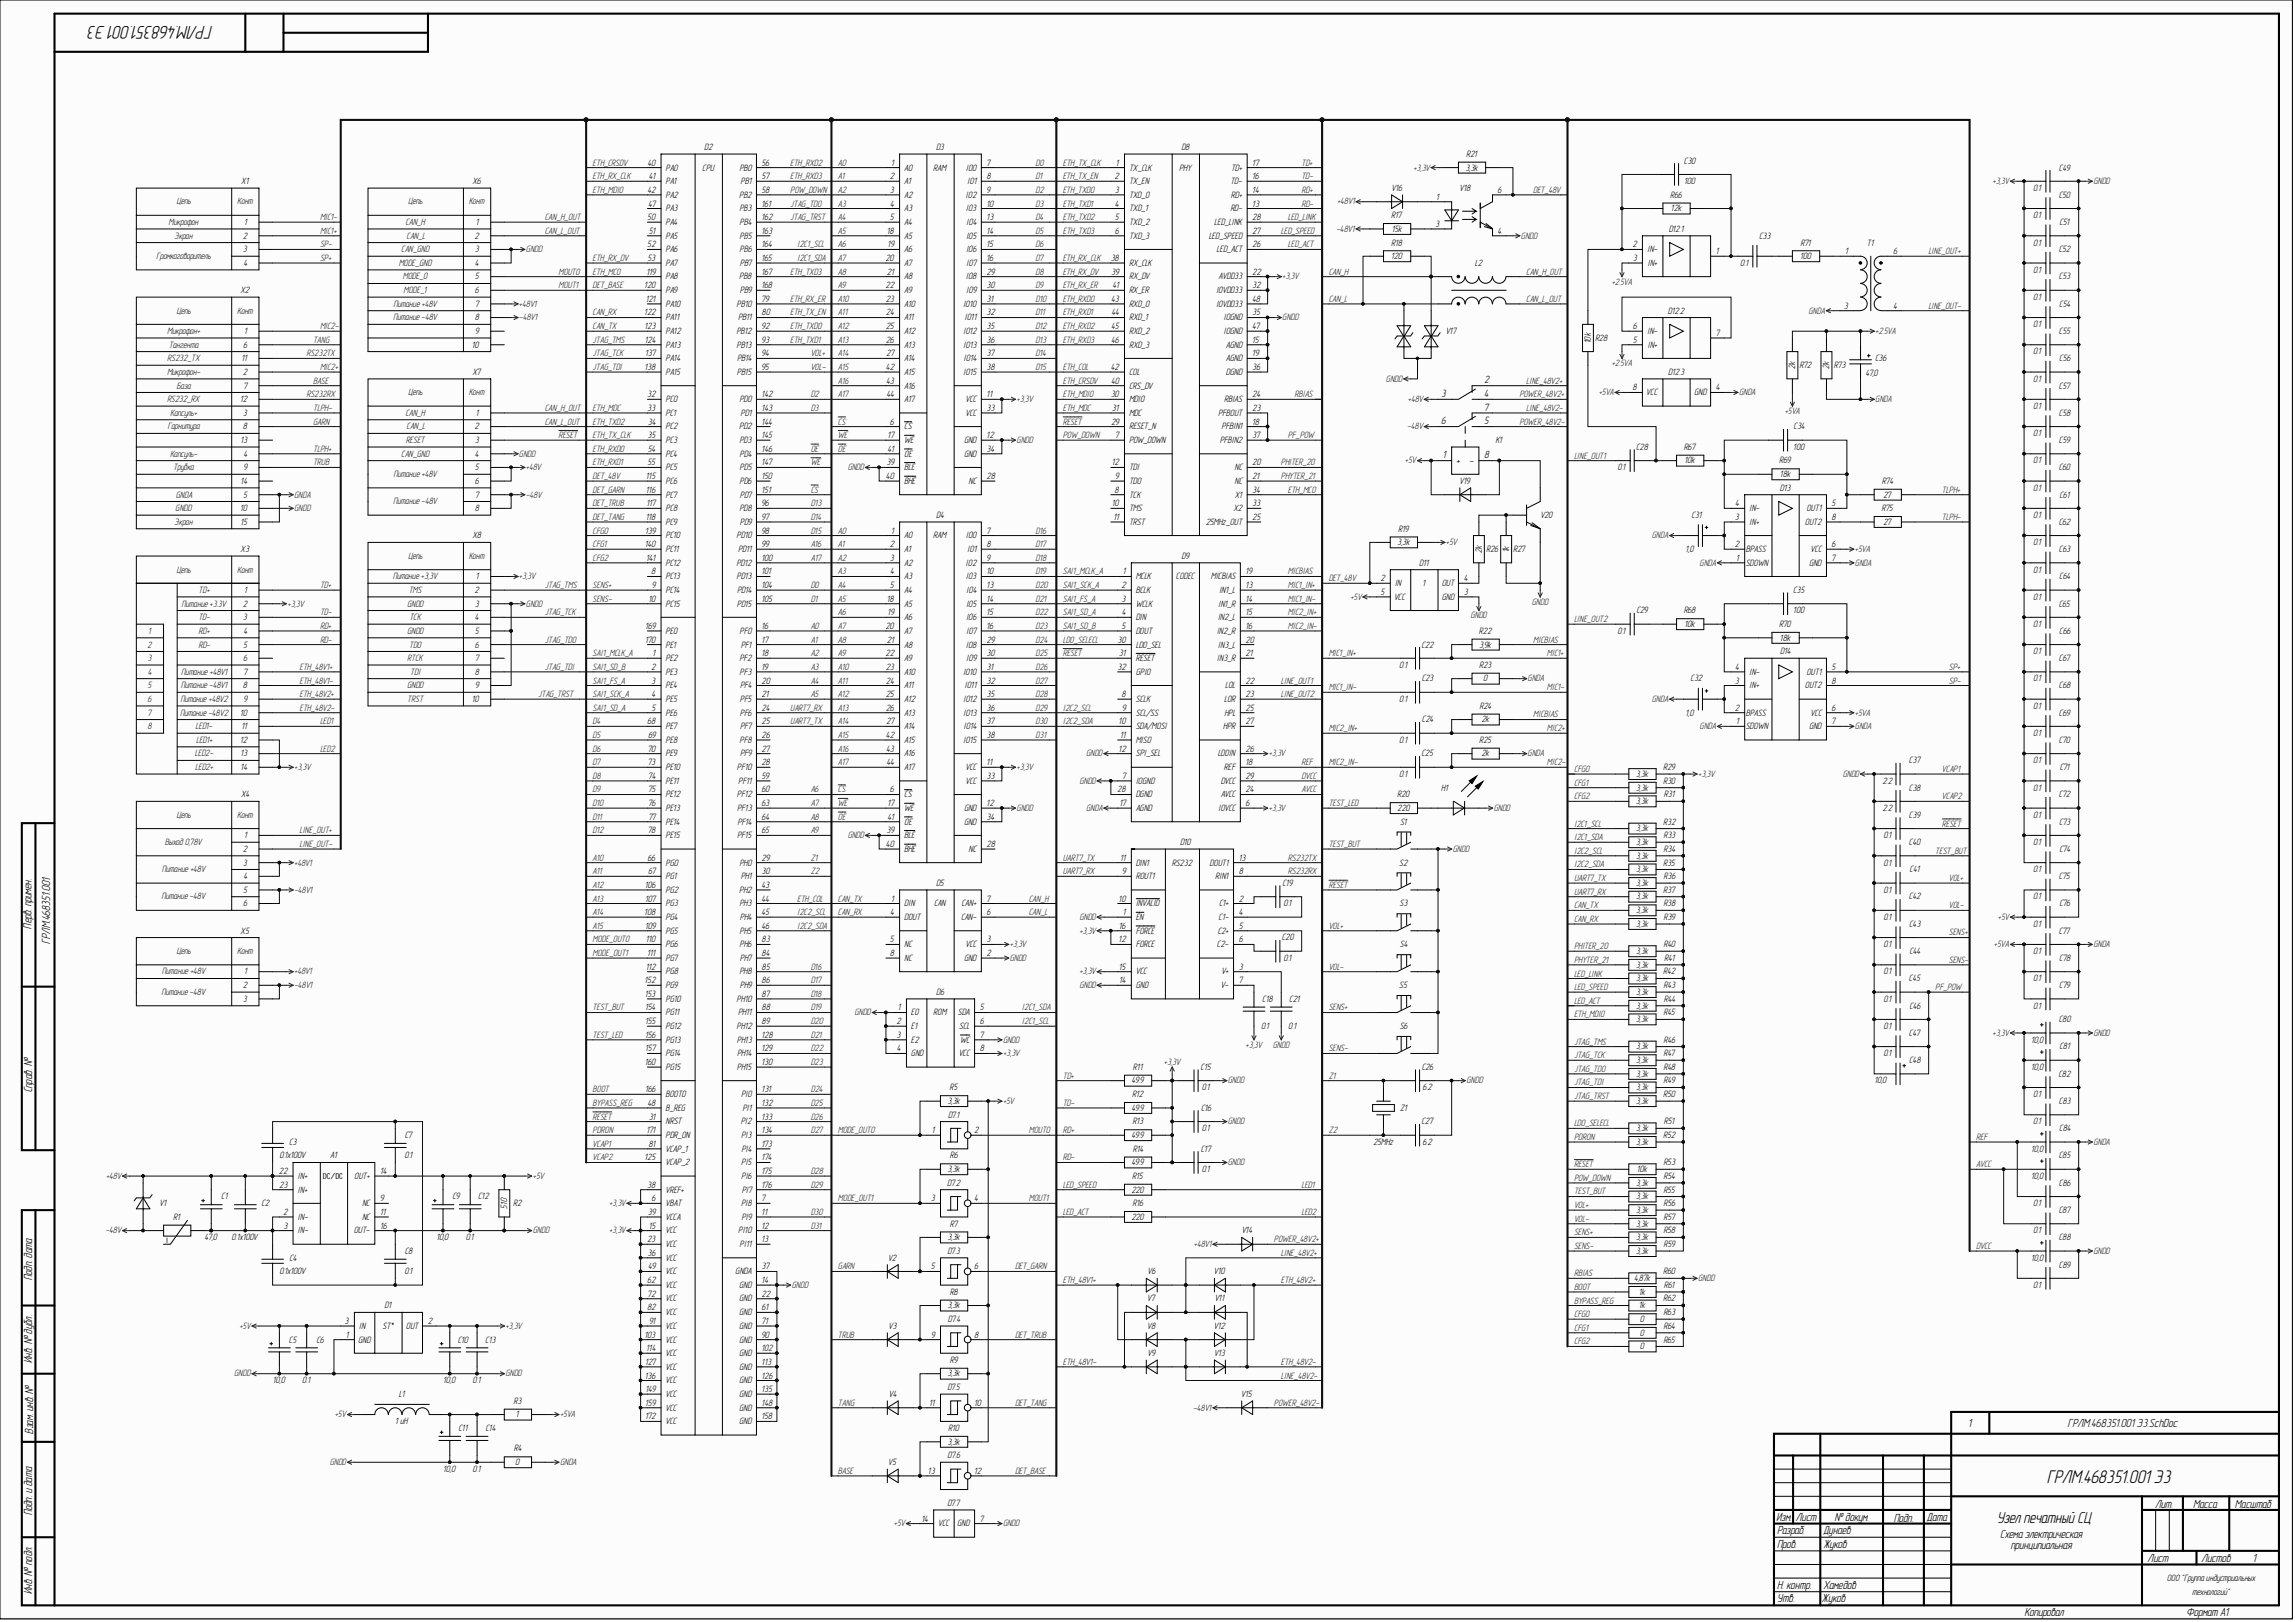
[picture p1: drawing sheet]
<svg xmlns="http://www.w3.org/2000/svg" width="841mm" height="594mm" viewBox="0 0 841 594" stroke-linecap="round" stroke-linejoin="round" font-family="sans-serif">
<defs><g id="words">
<g font-size="6.8" fill="#010101">
<text x="77.8" y="9.5" transform="rotate(-180 77.8 9.5)">ГРЛМ.468351.001 Э3</text>
<text x="749.9" y="543.1">ГРЛМ.468351.001 Э3</text>
</g>
<text font-size="5.8" fill="#010101" x="731.7" y="557.8">Узелпечатный СЦ</text>
<g font-size="4.3" fill="#010101">
<text x="11.6" y="340.1" transform="rotate(-90 11.6 340.1)">Перв. примен.</text>
<text x="18.3" y="345.8" transform="rotate(-90 18.3 345.8)">ГРЛМ.468351.001</text>
<text x="11.8" y="400.1" transform="rotate(-90 11.8 400.1)">Справ. №</text>
<text x="11.8" y="468.8" transform="rotate(-90 11.8 468.8)">Подп. дата</text>
<text x="11.8" y="499.2" transform="rotate(-90 11.8 499.2)">Инв. №дубл.</text>
<text x="12.1" y="525.1" transform="rotate(-90 12.1 525.1)">Взам. инв. №</text>
<text x="721" y="522.5">1</text>
<text x="757.5" y="522.5">ГРЛМ.468351.001 Э3.SchDoc</text>
<text x="11.8" y="555" transform="rotate(-90 11.8 555)">Подп. и дата</text>
<text x="650.7" y="557.1">Изм.</text>
<text x="658" y="557.1">Лист</text>
<text x="672.2" y="557.1">№докум.</text>
<text x="693.8" y="557.3">Подп.</text>
<text x="705.9" y="557.1">Дата</text>
<text x="789.5" y="552.2">Лит.</text>
<text x="803.5" y="552.2">Масса</text>
<text x="818.8" y="552.2">Масштаб</text>
<text x="651.1" y="561.9">Разраб.</text>
<text x="668" y="561.9">Дунаев</text>
<text x="732.8" y="563.4">Схема электрическая</text>
<text x="651.1" y="566.9">Пров.</text>
<text x="668" y="566.9">Жуков</text>
<text x="736.7" y="567.4">принципиальная</text>
<text x="786.8" y="572">Лист</text>
<text x="806.5" y="572">Листов</text>
<text x="825.4" y="572">1</text>
<text x="651.1" y="581.8">Н. контр.</text>
<text x="668" y="581.8">Хамедов</text>
<text x="11.8" y="583.9" transform="rotate(-90 11.8 583.9)">Инв. №подл.</text>
<text x="651.1" y="586.8">Утв.</text>
<text x="667.5" y="586.8">Жуков</text>
<text x="741.7" y="591.8">Копировал</text>
<text x="801" y="591.8">Формат А1</text>
</g>
<g font-size="3.9">
<text x="543.7" y="140.4">2</text>
<text x="528.1" y="145.4">3</text>
<text x="543.7" y="145.4">4</text>
<text x="528.1" y="155.4">6</text>
<text x="543.7" y="150.4">7</text>
<text x="543.7" y="155.4">5</text>
<text x="528.6" y="167.9">1</text>
<text x="543.7" y="167.9">8</text>
<text x="533.5" y="169.9">+</text>
<text x="538.3" y="169.9">-</text>
</g>
<g font-size="3.4">
<text x="258" y="54.9">D2</text>
<text x="343" y="54.9">D3</text>
<text x="432.9" y="54.9">D8</text>
<text x="537.1" y="57.5">R21</text>
<text x="616.9" y="59.9">C30</text>
<text x="237.3" y="60.7">40</text>
<text x="237.8" y="65.7">41</text>
<text x="243.9" y="62.5">PA0</text>
<text x="257.4" y="62.5">CPU</text>
<text x="271" y="62.5">PB0</text>
<text x="279.1" y="60.7">56</text>
<text x="279.1" y="65.7">57</text>
<text x="326" y="65.7">2</text>
<text x="326.5" y="60.7">1</text>
<text x="331.3" y="62.5">A0</text>
<text x="342" y="62.5">RAM</text>
<text x="353.9" y="62.5">IO0</text>
<text x="361.5" y="65.7">8</text>
<text x="361.5" y="60.7">7</text>
<text x="408.4" y="65.7">2</text>
<text x="408.9" y="60.7">1</text>
<text x="413.7" y="62.5">TX_CLK</text>
<text x="432" y="62.5">PHY</text>
<text x="451.1" y="62.5">TD+</text>
<text x="458.8" y="65.7">16</text>
<text x="458.8" y="60.7">17</text>
<text x="536.9" y="62.5">3,3k</text>
<text x="754.3" y="62.5">C49</text>
<text x="88.5" y="67.4">X1</text>
<text x="173.2" y="67.4">X6</text>
<text x="237.3" y="70.7">42</text>
<text x="243.9" y="67.4">PA1</text>
<text x="271.4" y="67.4">PB1</text>
<text x="279.1" y="70.7">58</text>
<text x="326.1" y="70.7">3</text>
<text x="331.3" y="67.4">A1</text>
<text x="354.4" y="67.4">IO1</text>
<text x="361.5" y="70.7">9</text>
<text x="408.5" y="70.7">3</text>
<text x="413.7" y="67.4">TX_EN</text>
<text x="450.8" y="67.4">TD-</text>
<text x="458.8" y="70.7">14</text>
<text x="509.8" y="69.9">V16</text>
<text x="534.8" y="69.9">V18</text>
<text x="548.7" y="70.7">6</text>
<text x="617" y="67.4">100</text>
<text x="744.9" y="69.9">0.1</text>
<text x="237.6" y="75.6">47</text>
<text x="243.9" y="72.4">PA2</text>
<text x="243.9" y="77.4">PA3</text>
<text x="270.9" y="72.4">PB2</text>
<text x="271" y="77.4">PB3</text>
<text x="279.1" y="75.6">161</text>
<text x="326.2" y="75.6">4</text>
<text x="331.3" y="72.4">A2</text>
<text x="331.3" y="77.4">A3</text>
<text x="353.8" y="72.4">IO2</text>
<text x="353.9" y="77.4">IO3</text>
<text x="361.5" y="75.6">10</text>
<text x="408.5" y="75.6">4</text>
<text x="413.7" y="72.4">TXD_0</text>
<text x="413.7" y="77.4">TXD_1</text>
<text x="450.8" y="77.4">RD-</text>
<text x="451" y="72.4">RD+</text>
<text x="458.8" y="75.6">13</text>
<text x="526.2" y="73.1">1</text>
<text x="612" y="72.4">R66</text>
<text x="612.2" y="77.4">12k</text>
<text x="754.3" y="72.4">C50</text>
<text x="89.5" y="82.4">1</text>
<text x="174.4" y="82.4">1</text>
<text x="237.2" y="80.6">50</text>
<text x="243.9" y="82.4">PA4</text>
<text x="271.1" y="82.4">PB4</text>
<text x="279.1" y="80.6">162</text>
<text x="326.1" y="80.6">5</text>
<text x="331.3" y="82.4">A4</text>
<text x="354.1" y="82.4">IO4</text>
<text x="361.5" y="80.6">13</text>
<text x="408.5" y="80.6">5</text>
<text x="413.7" y="82.4">TXD_2</text>
<text x="444.9" y="82.4">LED_LINK</text>
<text x="458.8" y="80.6">28</text>
<text x="509.7" y="79.9">R17</text>
<text x="525.8" y="83.1">3</text>
<text x="744.9" y="79.9">0.1</text>
<text x="754.5" y="82.4">C51</text>
<text x="89" y="87.4">2</text>
<text x="173.9" y="87.4">2</text>
<text x="237.7" y="85.6">51</text>
<text x="243.9" y="87.4">PA5</text>
<text x="271.1" y="87.4">PB5</text>
<text x="279.1" y="85.6">163</text>
<text x="325" y="85.6">18</text>
<text x="331.3" y="87.4">A5</text>
<text x="354" y="87.4">IO5</text>
<text x="361.5" y="85.6">14</text>
<text x="408.5" y="85.6">6</text>
<text x="413.7" y="87.4">TXD_3</text>
<text x="442.9" y="87.4">LED_SPEED</text>
<text x="458.8" y="85.6">27</text>
<text x="509.7" y="89.9">R18</text>
<text x="509.9" y="84.9">15k</text>
<text x="548.7" y="85.6">4</text>
<text x="611.4" y="84.9">D12.1</text>
<text x="644.5" y="87.4">C33</text>
<text x="659.6" y="89.9">R71</text>
<text x="684" y="89.9">T1</text>
<text x="744.9" y="89.9">0.1</text>
<text x="89.1" y="92.4">3</text>
<text x="174" y="92.4">3</text>
<text x="237.2" y="90.6">52</text>
<text x="237.3" y="95.6">53</text>
<text x="243.9" y="92.4">PA6</text>
<text x="271.1" y="92.4">PB6</text>
<text x="279.1" y="90.6">164</text>
<text x="279.1" y="95.6">165</text>
<text x="324.5" y="95.6">20</text>
<text x="325.3" y="90.6">19</text>
<text x="331.3" y="92.4">A6</text>
<text x="354" y="92.4">IO6</text>
<text x="361.5" y="90.6">15</text>
<text x="361.5" y="95.6">16</text>
<text x="407" y="95.6">38</text>
<text x="445.7" y="92.4">LED_ACT</text>
<text x="458.8" y="90.6">26</text>
<text x="509.7" y="94.9">120</text>
<text x="598.1" y="90.6">2</text>
<text x="598.2" y="95.6">3</text>
<text x="603.5" y="92.4">IN-</text>
<text x="628.6" y="93.1">1</text>
<text x="659.5" y="94.9">100</text>
<text x="676" y="93.1">1</text>
<text x="693.5" y="93.1">6</text>
<text x="754.3" y="92.4">C52</text>
<text x="89.3" y="97.4">4</text>
<text x="174.1" y="97.4">4</text>
<text x="236.9" y="100.6">119</text>
<text x="243.9" y="97.4">PA7</text>
<text x="271.1" y="97.4">PB7</text>
<text x="279.1" y="100.6">167</text>
<text x="325" y="100.6">21</text>
<text x="331.3" y="97.4">A7</text>
<text x="354.1" y="97.4">IO7</text>
<text x="361.5" y="100.6">29</text>
<text x="407.2" y="100.6">39</text>
<text x="413.7" y="97.4">RX_CLK</text>
<text x="458.8" y="100.6">22</text>
<text x="540.3" y="97.4">L2</text>
<text x="603.6" y="97.4">IN+</text>
<text x="637.6" y="97.4">0.1</text>
<text x="744.9" y="99.9">0.1</text>
<text x="88.2" y="107.3">X2</text>
<text x="174.1" y="102.4">5</text>
<text x="174.1" y="107.3">6</text>
<text x="236.1" y="105.6">120</text>
<text x="243.9" y="102.4">PA8</text>
<text x="243.9" y="107.3">PA9</text>
<text x="270.9" y="102.4">PB8</text>
<text x="271.1" y="107.3">PB9</text>
<text x="279.1" y="105.6">168</text>
<text x="324.5" y="105.6">22</text>
<text x="331.3" y="102.4">A8</text>
<text x="331.3" y="107.3">A9</text>
<text x="353.9" y="102.4">IO8</text>
<text x="354.1" y="107.3">IO9</text>
<text x="361.5" y="105.6">30</text>
<text x="407.6" y="105.6">41</text>
<text x="413.7" y="102.4">RX_DV</text>
<text x="413.7" y="107.3">RX_ER</text>
<text x="445.6" y="107.3">IOVDD33</text>
<text x="446.5" y="102.4">AVDD33</text>
<text x="458.8" y="105.6">32</text>
<text x="754.3" y="102.4">C53</text>
<text x="174.2" y="112.3">7</text>
<text x="236.6" y="110.6">121</text>
<text x="243.9" y="112.3">PA10</text>
<text x="270" y="112.3">PB10</text>
<text x="279.1" y="110.6">79</text>
<text x="324.6" y="110.6">23</text>
<text x="331.3" y="112.3">A10</text>
<text x="352.9" y="112.3">IO10</text>
<text x="361.5" y="110.6">31</text>
<text x="407.1" y="110.6">43</text>
<text x="413.7" y="112.3">RXD_0</text>
<text x="445.6" y="112.3">IOVDD33</text>
<text x="458.8" y="110.6">48</text>
<text x="675.5" y="113.1">3</text>
<text x="693.5" y="113.1">4</text>
<text x="744.9" y="109.9">0.1</text>
<text x="754.4" y="112.3">C54</text>
<text x="174" y="117.3">8</text>
<text x="236.1" y="115.5">122</text>
<text x="243.9" y="117.3">PA11</text>
<text x="270.5" y="117.3">PB11</text>
<text x="279.1" y="115.5">80</text>
<text x="324.7" y="115.5">24</text>
<text x="331.3" y="117.3">A11</text>
<text x="353.4" y="117.3">IO11</text>
<text x="361.5" y="115.5">32</text>
<text x="407.3" y="115.5">44</text>
<text x="413.7" y="117.3">RXD_1</text>
<text x="448.3" y="117.3">IOGND</text>
<text x="458.8" y="115.5">35</text>
<text x="611.1" y="114.9">D12.2</text>
<text x="744.9" y="119.8">0.1</text>
<text x="89.5" y="122.3">1</text>
<text x="174.2" y="122.3">9</text>
<text x="236.2" y="120.5">123</text>
<text x="236.3" y="125.5">124</text>
<text x="243.9" y="122.3">PA12</text>
<text x="269.9" y="122.3">PB12</text>
<text x="279.1" y="120.5">92</text>
<text x="279.1" y="125.5">93</text>
<text x="324.6" y="120.5">25</text>
<text x="324.6" y="125.5">26</text>
<text x="331.3" y="122.3">A12</text>
<text x="352.9" y="122.3">IO12</text>
<text x="361.5" y="120.5">35</text>
<text x="361.5" y="125.5">36</text>
<text x="407.2" y="120.5">45</text>
<text x="407.2" y="125.5">46</text>
<text x="413.7" y="122.3">RXD_2</text>
<text x="448.3" y="122.3">IOGND</text>
<text x="458.8" y="125.5">15</text>
<text x="458.8" y="120.5">47</text>
<text x="529.7" y="122.3">V17</text>
<text x="582.7" y="125.7" transform="rotate(-90 582.7 125.7)">10k</text>
<text x="584.4" y="124.8">R28</text>
<text x="598.3" y="125.5">5</text>
<text x="598.3" y="120.5">6</text>
<text x="603.5" y="122.3">IN-</text>
<text x="628.6" y="123.1">7</text>
<text x="754.3" y="122.3">C55</text>
<text x="89.2" y="127.3">6</text>
<text x="173" y="127.3">10</text>
<text x="236.5" y="130.5">137</text>
<text x="243.9" y="127.3">PA13</text>
<text x="270" y="127.3">PB13</text>
<text x="279.1" y="130.5">94</text>
<text x="324.8" y="130.5">27</text>
<text x="331.3" y="127.3">A13</text>
<text x="353" y="127.3">IO13</text>
<text x="361.5" y="130.5">37</text>
<text x="413.7" y="127.3">RXD_3</text>
<text x="449.2" y="127.3">AGND</text>
<text x="458.8" y="130.5">19</text>
<text x="603.6" y="127.3">IN+</text>
<text x="744.9" y="129.8">0.1</text>
<text x="88.6" y="132.3">11</text>
<text x="89" y="137.3">2</text>
<text x="173.2" y="137.3">X7</text>
<text x="236.2" y="135.6">138</text>
<text x="243.9" y="132.3">PA14</text>
<text x="243.9" y="137.3">PA15</text>
<text x="270" y="137.3">PB15</text>
<text x="270.1" y="132.3">PB14</text>
<text x="279.1" y="135.6">95</text>
<text x="324.7" y="135.6">42</text>
<text x="331.3" y="132.3">A14</text>
<text x="331.3" y="137.3">A15</text>
<text x="353" y="137.3">IO15</text>
<text x="353.1" y="132.3">IO14</text>
<text x="361.5" y="135.6">38</text>
<text x="407" y="135.6">42</text>
<text x="413.7" y="137.3">COL</text>
<text x="449.2" y="132.3">AGND</text>
<text x="449.2" y="137.3">DGND</text>
<text x="458.8" y="135.6">36</text>
<text x="611.2" y="137.3">D12.3</text>
<text x="657.6" y="135.2" transform="rotate(-90 657.6 135.2)">2k</text>
<text x="659.3" y="134.8">R72</text>
<text x="670" y="135.2" transform="rotate(-90 670 135.2)">2k</text>
<text x="671.9" y="134.8">R73</text>
<text x="683.4" y="137.7">47,0</text>
<text x="687" y="132.3">C36</text>
<text x="754.4" y="132.3">C56</text>
<text x="89.3" y="142.3">7</text>
<text x="324.8" y="140.6">43</text>
<text x="331.3" y="142.3">A16</text>
<text x="407.1" y="140.6">40</text>
<text x="413.7" y="142.3">CRS_DV</text>
<text x="598.1" y="143">8</text>
<text x="628.6" y="143">4</text>
<text x="744.9" y="139.8">0.1</text>
<text x="754.3" y="142.3">C57</text>
<text x="88.1" y="147.3">12</text>
<text x="237.2" y="145.5">32</text>
<text x="243.9" y="147.3">PC0</text>
<text x="271" y="147.3">PD0</text>
<text x="279.1" y="145.5">142</text>
<text x="324.8" y="145.5">44</text>
<text x="331.3" y="147.3">A17</text>
<text x="353.8" y="147.3">VCC</text>
<text x="361.5" y="145.5">11</text>
<text x="407" y="145.5">30</text>
<text x="413.7" y="147.3">MDIO</text>
<text x="448.5" y="147.3">RBIAS</text>
<text x="458.8" y="145.5">24</text>
<text x="603.2" y="144.8">VCC</text>
<text x="620.7" y="144.8">GND</text>
<text x="744.9" y="149.8">0.1</text>
<text x="89.1" y="152.3">3</text>
<text x="174.4" y="152.3">1</text>
<text x="237.2" y="150.5">33</text>
<text x="237.4" y="155.5">34</text>
<text x="243.9" y="152.3">PC1</text>
<text x="271.4" y="152.3">PD1</text>
<text x="279.1" y="155.5">144</text>
<text x="279.1" y="150.5">143</text>
<text x="326.1" y="155.5">6</text>
<text x="353.8" y="152.3">VCC</text>
<text x="361.5" y="150.5">33</text>
<text x="407.1" y="155.5">29</text>
<text x="407.4" y="150.5">31</text>
<text x="413.7" y="152.3">MDC</text>
<text x="446.3" y="152.3">PFBOUT</text>
<text x="458.8" y="150.5">23</text>
<text x="458.8" y="155.5">18</text>
<text x="754.3" y="152.3">C58</text>
<text x="89.1" y="157.3">8</text>
<text x="173.9" y="157.3">2</text>
<text x="237.3" y="160.5">35</text>
<text x="243.9" y="157.3">PC2</text>
<text x="270.9" y="157.3">PD2</text>
<text x="279.1" y="160.5">145</text>
<text x="325.3" y="160.5">17</text>
<text x="331.3" y="157.3">CS</text>
<text x="361.5" y="160.5">12</text>
<text x="408.6" y="160.5">7</text>
<text x="413.7" y="157.3">RESET_N</text>
<text x="447.5" y="157.3">PFBIN1</text>
<text x="458.8" y="160.5">37</text>
<text x="657.1" y="157.3">C34</text>
<text x="744.9" y="159.7">0.1</text>
<text x="88.2" y="162.3">13</text>
<text x="89.3" y="167.3">4</text>
<text x="174" y="162.3">3</text>
<text x="174.1" y="167.3">4</text>
<text x="237.4" y="165.5">54</text>
<text x="243.9" y="162.3">PC3</text>
<text x="243.9" y="167.3">PC4</text>
<text x="271" y="162.3">PD3</text>
<text x="271.1" y="167.3">PD4</text>
<text x="279.1" y="165.5">146</text>
<text x="325.2" y="165.5">41</text>
<text x="331.3" y="162.3">WE</text>
<text x="331.3" y="167.3">OE</text>
<text x="353.2" y="162.3">GND</text>
<text x="353.2" y="167.3">GND</text>
<text x="361.5" y="165.5">34</text>
<text x="413.7" y="162.3">POW_DOWN</text>
<text x="446.9" y="162.3">PFBIN2</text>
<text x="547.9" y="162.3">K1</text>
<text x="599.4" y="164.7">C28</text>
<text x="616.9" y="164.7">R67</text>
<text x="657" y="164.7">100</text>
<text x="754.3" y="162.3">C59</text>
<text x="89.3" y="172.2">9</text>
<text x="174.1" y="172.2">5</text>
<text x="237.3" y="170.5">55</text>
<text x="243.9" y="172.2">PC5</text>
<text x="271.1" y="172.2">PD5</text>
<text x="279.1" y="170.5">147</text>
<text x="324.8" y="170.5">39</text>
<text x="331.3" y="172.2">BLE</text>
<text x="407.4" y="170.5">12</text>
<text x="413.7" y="172.2">TDI</text>
<text x="452.3" y="172.2">NC</text>
<text x="458.8" y="170.5">20</text>
<text x="592.6" y="172.2">0.1</text>
<text x="617.2" y="169.7">10k</text>
<text x="651.9" y="169.7">R69</text>
<text x="744.9" y="169.7">0.1</text>
<text x="754.3" y="172.2">C60</text>
<text x="88.3" y="177.2">14</text>
<text x="174.1" y="177.2">6</text>
<text x="236.7" y="175.5">115</text>
<text x="243.9" y="177.2">PC6</text>
<text x="271.1" y="177.2">PD6</text>
<text x="279.1" y="175.5">150</text>
<text x="324.7" y="175.5">40</text>
<text x="331.3" y="177.2">BHE</text>
<text x="354.9" y="177.2">NC</text>
<text x="361.5" y="175.5">28</text>
<text x="408.6" y="175.5">9</text>
<text x="413.7" y="177.2">TDO</text>
<text x="452.3" y="177.2">NC</text>
<text x="458.8" y="175.5">21</text>
<text x="534.8" y="177.2">V19</text>
<text x="652.1" y="174.7">18k</text>
<text x="652.1" y="179.8">D13</text>
<text x="689.5" y="177.2">R74</text>
<text x="744.9" y="179.8">0.1</text>
<text x="89.2" y="182.2">5</text>
<text x="174.2" y="182.2">7</text>
<text x="236.7" y="180.4">116</text>
<text x="236.9" y="185.4">117</text>
<text x="243.9" y="182.2">PC7</text>
<text x="271.1" y="182.2">PD7</text>
<text x="279.1" y="185.4">96</text>
<text x="279.1" y="180.4">151</text>
<text x="407.4" y="185.4">10</text>
<text x="408.4" y="180.4">8</text>
<text x="413.7" y="182.2">TCK</text>
<text x="452.4" y="182.2">X1</text>
<text x="458.8" y="185.4">33</text>
<text x="458.8" y="180.4">34</text>
<text x="635.7" y="185.4">4</text>
<text x="671.1" y="185.4">5</text>
<text x="689.9" y="182.2">27</text>
<text x="754.5" y="182.2">C61</text>
<text x="88.1" y="187.2">10</text>
<text x="174" y="187.2">8</text>
<text x="236.6" y="190.4">118</text>
<text x="243.9" y="187.2">PC8</text>
<text x="271" y="187.2">PD8</text>
<text x="279.1" y="190.4">97</text>
<text x="343.1" y="189.7">D4</text>
<text x="407.9" y="190.4">11</text>
<text x="413.7" y="187.2">TMS</text>
<text x="451.9" y="187.2">X2</text>
<text x="458.8" y="190.4">25</text>
<text x="564.4" y="189.7">V20</text>
<text x="619.7" y="189.7">C31</text>
<text x="635.6" y="190.4">3</text>
<text x="640.9" y="187.2">IN-</text>
<text x="661.8" y="187.2">OUT1</text>
<text x="671.1" y="190.4">8</text>
<text x="689.3" y="187.2">R75</text>
<text x="744.9" y="189.7">0.1</text>
<text x="88.2" y="192.2">15</text>
<text x="173.2" y="197.2">X8</text>
<text x="236.5" y="195.4">139</text>
<text x="243.9" y="192.2">PC9</text>
<text x="243.9" y="197.2">PC10</text>
<text x="270" y="197.2">PD10</text>
<text x="271.1" y="192.2">PD9</text>
<text x="279.1" y="195.4">98</text>
<text x="326.5" y="195.4">1</text>
<text x="331.3" y="197.2">A0</text>
<text x="342" y="197.2">RAM</text>
<text x="353.9" y="197.2">IO0</text>
<text x="361.5" y="195.4">7</text>
<text x="413.7" y="192.2">TRST</text>
<text x="441.8" y="192.2">25MHz_OUT</text>
<text x="512.3" y="194.7">R19</text>
<text x="640.9" y="192.2">IN+</text>
<text x="661.3" y="192.2">OUT2</text>
<text x="689.9" y="192.2">27</text>
<text x="754.3" y="192.2">C62</text>
<text x="88.3" y="202.2">X3</text>
<text x="236.3" y="200.4">140</text>
<text x="243.9" y="202.2">PC11</text>
<text x="270.5" y="202.2">PD11</text>
<text x="279.1" y="200.4">99</text>
<text x="326" y="200.4">2</text>
<text x="331.3" y="202.2">A1</text>
<text x="354.4" y="202.2">IO1</text>
<text x="361.5" y="200.4">8</text>
<text x="511.9" y="199.7">3,3k</text>
<text x="542.8" y="202.6" transform="rotate(-90 542.8 202.6)">2k</text>
<text x="544.5" y="202.2">R26</text>
<text x="552.8" y="202.3" transform="rotate(-90 552.8 202.3)">1k</text>
<text x="554.4" y="202.2">R27</text>
<text x="617.5" y="202.2">1,0</text>
<text x="635.6" y="200.4">2</text>
<text x="639.6" y="202.2">BPASS</text>
<text x="663.4" y="202.2">VCC</text>
<text x="671.1" y="200.4">6</text>
<text x="744.9" y="199.7">0.1</text>
<text x="754.3" y="202.2">C63</text>
<text x="236.8" y="205.4">141</text>
<text x="243.9" y="207.2">PC12</text>
<text x="269.9" y="207.2">PD12</text>
<text x="279.1" y="205.4">100</text>
<text x="326.1" y="205.4">3</text>
<text x="331.3" y="207.2">A2</text>
<text x="353.8" y="207.2">IO2</text>
<text x="361.5" y="205.4">9</text>
<text x="432.9" y="204.7">D9</text>
<text x="520" y="207.2">D11</text>
<text x="636.1" y="205.4">1</text>
<text x="639.6" y="207.2">SDOWN</text>
<text x="662.8" y="207.2">GND</text>
<text x="671.1" y="205.4">7</text>
<text x="744.9" y="209.7">0.1</text>
<text x="174.4" y="212.1">1</text>
<text x="238.7" y="210.4">8</text>
<text x="238.8" y="215.4">9</text>
<text x="243.9" y="212.1">PC13</text>
<text x="270" y="212.1">PD13</text>
<text x="279.1" y="210.4">101</text>
<text x="279.1" y="215.4">104</text>
<text x="326.1" y="215.4">5</text>
<text x="326.2" y="210.4">4</text>
<text x="331.3" y="212.1">A3</text>
<text x="353.9" y="212.1">IO3</text>
<text x="361.5" y="210.4">10</text>
<text x="361.5" y="215.4">13</text>
<text x="410.9" y="215.4">2</text>
<text x="411.4" y="210.4">1</text>
<text x="416.1" y="212.1">MCLK</text>
<text x="443.6" y="212.1">MICBIAS</text>
<text x="456.4" y="210.4">19</text>
<text x="456.4" y="215.4">13</text>
<text x="505.8" y="212.9">2</text>
<text x="511" y="214.7">IN</text>
<text x="521.2" y="214.7">1</text>
<text x="528.3" y="214.7">OUT</text>
<text x="536.3" y="212.9">4</text>
<text x="754.4" y="212.1">C64</text>
<text x="89.5" y="217.1">1</text>
<text x="173.9" y="217.1">2</text>
<text x="237.7" y="220.4">10</text>
<text x="243.9" y="217.1">PC14</text>
<text x="270.1" y="217.1">PD14</text>
<text x="279.1" y="220.4">105</text>
<text x="325" y="220.4">18</text>
<text x="331.3" y="217.1">A4</text>
<text x="354.1" y="217.1">IO4</text>
<text x="361.5" y="220.4">14</text>
<text x="411" y="220.4">3</text>
<text x="416.1" y="217.1">BCLK</text>
<text x="446.7" y="217.1">IN1_L</text>
<text x="456.4" y="220.4">14</text>
<text x="505.9" y="217.9">5</text>
<text x="510.8" y="219.7">VCC</text>
<text x="528.3" y="219.7">GND</text>
<text x="536.3" y="217.9">3</text>
<text x="656.9" y="217.1">C35</text>
<text x="744.9" y="219.7">0.1</text>
<text x="89" y="222.2">2</text>
<text x="89.1" y="227.2">3</text>
<text x="174" y="222.2">3</text>
<text x="174.1" y="227.2">4</text>
<text x="243.9" y="222.2">PC15</text>
<text x="270" y="222.2">PD15</text>
<text x="325.3" y="225.4">19</text>
<text x="331.3" y="222.2">A5</text>
<text x="331.3" y="227.2">A6</text>
<text x="354" y="222.2">IO5</text>
<text x="354" y="227.2">IO6</text>
<text x="361.5" y="225.4">15</text>
<text x="411.1" y="225.4">4</text>
<text x="416.1" y="222.2">WCLK</text>
<text x="416.1" y="227.2">DIN</text>
<text x="446.2" y="227.2">IN2_L</text>
<text x="446.3" y="222.2">IN1_R</text>
<text x="456.4" y="225.4">15</text>
<text x="599.5" y="224.7">C29</text>
<text x="616.9" y="224.7">R68</text>
<text x="657" y="224.7">100</text>
<text x="754.3" y="222.2">C65</text>
<text x="89.3" y="232.2">4</text>
<text x="174.1" y="232.2">5</text>
<text x="236.5" y="230.4">169</text>
<text x="243.9" y="232.2">PE0</text>
<text x="271.1" y="232.2">PF0</text>
<text x="279.1" y="230.4">16</text>
<text x="324.5" y="230.4">20</text>
<text x="331.3" y="232.2">A7</text>
<text x="354.1" y="232.2">IO7</text>
<text x="361.5" y="230.4">16</text>
<text x="411" y="230.4">5</text>
<text x="416.1" y="232.2">DOUT</text>
<text x="445.8" y="232.2">IN2_R</text>
<text x="456.4" y="230.4">16</text>
<text x="541.9" y="232.2">R22</text>
<text x="592.6" y="232.2">0.1</text>
<text x="617.2" y="229.6">10k</text>
<text x="651.9" y="229.6">R70</text>
<text x="744.9" y="229.6">0.1</text>
<text x="754.4" y="232.2">C66</text>
<text x="89.2" y="237.2">5</text>
<text x="174.1" y="237.2">6</text>
<text x="236.4" y="235.4">170</text>
<text x="243.9" y="237.2">PE1</text>
<text x="271.5" y="237.2">PF1</text>
<text x="279.1" y="235.4">17</text>
<text x="325" y="235.4">21</text>
<text x="331.3" y="237.2">A8</text>
<text x="353.9" y="237.2">IO8</text>
<text x="361.5" y="235.4">29</text>
<text x="409.5" y="235.4">30</text>
<text x="416.1" y="237.2">LDO_SEL</text>
<text x="446.2" y="237.2">IN3_L</text>
<text x="456.4" y="235.4">20</text>
<text x="520.8" y="237.2">C22</text>
<text x="542" y="237.2">3,9k</text>
<text x="652.1" y="234.6">18k</text>
<text x="652.2" y="239.6">D14</text>
<text x="744.9" y="239.6">0.1</text>
<text x="89.2" y="242.1">6</text>
<text x="174.2" y="242.1">7</text>
<text x="238.6" y="245.4">2</text>
<text x="239.1" y="240.4">1</text>
<text x="243.9" y="242.1">PE2</text>
<text x="271" y="242.1">PF2</text>
<text x="279.1" y="240.4">18</text>
<text x="279.1" y="245.4">19</text>
<text x="324.5" y="240.4">22</text>
<text x="324.6" y="245.4">23</text>
<text x="331.3" y="242.1">A9</text>
<text x="354.1" y="242.1">IO9</text>
<text x="361.5" y="245.4">31</text>
<text x="361.5" y="240.4">30</text>
<text x="409.5" y="245.4">32</text>
<text x="410" y="240.4">31</text>
<text x="416.1" y="242.1">RESET</text>
<text x="445.9" y="242.1">IN3_R</text>
<text x="456.4" y="240.4">21</text>
<text x="512.7" y="244.6">0.1</text>
<text x="542" y="244.6">R23</text>
<text x="635.7" y="245.4">4</text>
<text x="671.1" y="245.4">5</text>
<text x="754.3" y="242.1">C67</text>
<text x="89.3" y="247.1">7</text>
<text x="174" y="247.1">8</text>
<text x="238.7" y="250.3">3</text>
<text x="243.9" y="247.1">PE3</text>
<text x="271.1" y="247.1">PF3</text>
<text x="279.1" y="250.3">20</text>
<text x="324.7" y="250.3">24</text>
<text x="331.3" y="247.1">A10</text>
<text x="352.9" y="247.1">IO10</text>
<text x="361.5" y="250.3">32</text>
<text x="416.1" y="247.1">GPIO</text>
<text x="456.4" y="250.3">22</text>
<text x="520.9" y="249.6">C23</text>
<text x="543.4" y="249.6">0</text>
<text x="619.4" y="249.6">C32</text>
<text x="635.6" y="250.3">3</text>
<text x="640.9" y="247.1">IN-</text>
<text x="661.8" y="247.1">OUT1</text>
<text x="671.1" y="250.3">8</text>
<text x="744.9" y="249.6">0.1</text>
<text x="89.1" y="252.1">8</text>
<text x="89.3" y="257.1">9</text>
<text x="173" y="257.1">10</text>
<text x="174.2" y="252.1">9</text>
<text x="238.8" y="255.3">4</text>
<text x="243.9" y="252.1">PE4</text>
<text x="243.9" y="257.1">PE5</text>
<text x="271.1" y="257.1">PF5</text>
<text x="271.2" y="252.1">PF4</text>
<text x="279.1" y="255.3">21</text>
<text x="324.6" y="255.3">25</text>
<text x="331.3" y="252.1">A11</text>
<text x="331.3" y="257.1">A12</text>
<text x="352.9" y="257.1">IO12</text>
<text x="353.4" y="252.1">IO11</text>
<text x="361.5" y="255.3">35</text>
<text x="410.9" y="255.3">8</text>
<text x="416.1" y="257.1">SCLK</text>
<text x="448.5" y="257.1">LOR</text>
<text x="448.9" y="252.1">LOL</text>
<text x="456.4" y="255.3">23</text>
<text x="512.7" y="257.1">0.1</text>
<text x="640.9" y="252.1">IN+</text>
<text x="661.3" y="252.1">OUT2</text>
<text x="754.3" y="252.1">C68</text>
<text x="88.1" y="262.1">10</text>
<text x="238.8" y="260.3">5</text>
<text x="243.9" y="262.1">PE6</text>
<text x="271.1" y="262.1">PF6</text>
<text x="279.1" y="260.3">24</text>
<text x="324.6" y="260.3">26</text>
<text x="331.3" y="262.1">A13</text>
<text x="353" y="262.1">IO13</text>
<text x="361.5" y="260.3">36</text>
<text x="411.2" y="260.3">9</text>
<text x="416.1" y="262.1">SCL/SS</text>
<text x="448.6" y="262.1">HPL</text>
<text x="456.4" y="260.3">25</text>
<text x="542" y="259.6">R24</text>
<text x="617.5" y="262.1">1,0</text>
<text x="635.6" y="260.3">2</text>
<text x="639.6" y="262.1">BPASS</text>
<text x="663.4" y="262.1">VCC</text>
<text x="671.1" y="260.3">6</text>
<text x="744.9" y="259.6">0.1</text>
<text x="754.3" y="262.1">C69</text>
<text x="88.6" y="267.1">11</text>
<text x="237.2" y="265.3">68</text>
<text x="243.9" y="267.1">PE7</text>
<text x="271.2" y="267.1">PF7</text>
<text x="279.1" y="265.3">25</text>
<text x="324.8" y="265.3">27</text>
<text x="331.3" y="267.1">A14</text>
<text x="353.1" y="267.1">IO14</text>
<text x="361.5" y="265.3">37</text>
<text x="409.9" y="265.3">10</text>
<text x="416.1" y="267.1">SDA/MOSI</text>
<text x="448.2" y="267.1">HPR</text>
<text x="456.4" y="265.3">27</text>
<text x="521" y="264.5">C24</text>
<text x="542.8" y="264.5">2k</text>
<text x="636.1" y="265.3">1</text>
<text x="639.6" y="267.1">SDOWN</text>
<text x="662.8" y="267.1">GND</text>
<text x="671.1" y="265.3">7</text>
<text x="744.9" y="269.6">0.1</text>
<text x="88.1" y="272.1">12</text>
<text x="237.4" y="275.3">70</text>
<text x="237.5" y="270.3">69</text>
<text x="243.9" y="272.1">PE8</text>
<text x="271.1" y="272.1">PF8</text>
<text x="279.1" y="270.3">26</text>
<text x="279.1" y="275.3">27</text>
<text x="324.7" y="270.3">42</text>
<text x="324.8" y="275.3">43</text>
<text x="331.3" y="272.1">A15</text>
<text x="353" y="272.1">IO15</text>
<text x="361.5" y="270.3">38</text>
<text x="409.9" y="275.3">12</text>
<text x="410.4" y="270.3">11</text>
<text x="416.1" y="272.1">MISO</text>
<text x="456.4" y="275.3">26</text>
<text x="512.7" y="272.1">0.1</text>
<text x="542" y="272.1">R25</text>
<text x="754.3" y="272.1">C70</text>
<text x="88.2" y="277.1">13</text>
<text x="237.4" y="280.3">73</text>
<text x="243.9" y="277.1">PE9</text>
<text x="271.2" y="277.1">PF9</text>
<text x="279.1" y="280.3">28</text>
<text x="324.8" y="280.3">44</text>
<text x="331.3" y="277.1">A16</text>
<text x="361.5" y="280.3">11</text>
<text x="416.1" y="277.1">SPI_SEL</text>
<text x="446.2" y="277.1">LDOIN</text>
<text x="456.4" y="280.3">18</text>
<text x="520.8" y="277.1">C25</text>
<text x="542.8" y="277.1">2k</text>
<text x="699.4" y="279.6">C37</text>
<text x="744.9" y="279.6">0.1</text>
<text x="88.3" y="282">14</text>
<text x="237.6" y="285.2">74</text>
<text x="243.9" y="282">PE10</text>
<text x="243.9" y="287">PE11</text>
<text x="270" y="282">PF10</text>
<text x="270.6" y="287">PF11</text>
<text x="279.1" y="285.2">59</text>
<text x="331.3" y="282">A17</text>
<text x="353.8" y="282">VCC</text>
<text x="353.8" y="287">VCC</text>
<text x="361.5" y="285.2">33</text>
<text x="411.2" y="285.2">7</text>
<text x="416.1" y="287">IOGND</text>
<text x="447.3" y="287">DVCC</text>
<text x="448.4" y="282">REF</text>
<text x="456.4" y="285.2">29</text>
<text x="512.7" y="284.6">0.1</text>
<text x="599.3" y="284.6">3,3k</text>
<text x="609.3" y="282">R29</text>
<text x="609.3" y="287">R30</text>
<text x="689.7" y="287">2.2</text>
<text x="754.6" y="282">C71</text>
<text x="88.4" y="292">X4</text>
<text x="237.5" y="290.2">75</text>
<text x="243.9" y="292">PE12</text>
<text x="270" y="292">PF12</text>
<text x="279.1" y="290.2">60</text>
<text x="326.1" y="290.2">6</text>
<text x="331.3" y="292">CS</text>
<text x="409.4" y="290.2">28</text>
<text x="416.1" y="292">DGND</text>
<text x="447.3" y="292">AVCC</text>
<text x="456.4" y="290.2">24</text>
<text x="511.9" y="292">R20</text>
<text x="528" y="289.6">H1</text>
<text x="599.3" y="289.6">3,3k</text>
<text x="609.6" y="292">R31</text>
<text x="699.4" y="289.6">C38</text>
<text x="744.9" y="289.6">0.1</text>
<text x="754.3" y="292">C72</text>
<text x="237.5" y="295.2">76</text>
<text x="243.9" y="297">PE13</text>
<text x="270.1" y="297">PF13</text>
<text x="279.1" y="295.2">63</text>
<text x="325.3" y="295.2">17</text>
<text x="331.3" y="297">WE</text>
<text x="353.2" y="297">GND</text>
<text x="361.5" y="295.2">12</text>
<text x="410.1" y="295.2">17</text>
<text x="416.1" y="297">AGND</text>
<text x="446.3" y="297">IOVCC</text>
<text x="456.4" y="295.2">6</text>
<text x="511.9" y="297">220</text>
<text x="599.3" y="294.5">3,3k</text>
<text x="689.7" y="297">2.2</text>
<text x="699.4" y="299.5">C39</text>
<text x="744.9" y="299.5">0.1</text>
<text x="237.4" y="305.2">78</text>
<text x="237.7" y="300.2">77</text>
<text x="243.9" y="302">PE14</text>
<text x="270.2" y="302">PF14</text>
<text x="279.1" y="305.2">65</text>
<text x="279.1" y="300.2">64</text>
<text x="324.8" y="305.2">39</text>
<text x="325.2" y="300.2">41</text>
<text x="331.3" y="302">OE</text>
<text x="353.2" y="302">GND</text>
<text x="361.5" y="300.2">34</text>
<text x="513" y="302">S1</text>
<text x="599.3" y="304.5">3,3k</text>
<text x="609.3" y="302">R32</text>
<text x="754.4" y="302">C73</text>
<text x="89.5" y="307">1</text>
<text x="243.9" y="307">PE15</text>
<text x="270.1" y="307">PF15</text>
<text x="324.7" y="310.3">40</text>
<text x="331.3" y="307">BLE</text>
<text x="361.5" y="310.3">28</text>
<text x="432.4" y="309.5">D10</text>
<text x="599.3" y="309.5">3,3k</text>
<text x="609.4" y="307">R33</text>
<text x="690" y="307">0.1</text>
<text x="699.4" y="309.5">C40</text>
<text x="744.9" y="309.5">0.1</text>
<text x="89" y="312">2</text>
<text x="89.1" y="317">3</text>
<text x="237.3" y="315.3">66</text>
<text x="243.9" y="317">PG0</text>
<text x="271" y="317">PH0</text>
<text x="279.1" y="315.3">29</text>
<text x="331.3" y="312">BHE</text>
<text x="354.9" y="312">NC</text>
<text x="410.4" y="315.3">11</text>
<text x="416.1" y="317">DIN1</text>
<text x="429.3" y="317">RS232</text>
<text x="443.2" y="317">DOUT1</text>
<text x="453.9" y="315.3">13</text>
<text x="512.7" y="317">S2</text>
<text x="599.3" y="314.5">3,3k</text>
<text x="609.3" y="317">R35</text>
<text x="609.5" y="312">R34</text>
<text x="690" y="317">0.1</text>
<text x="754.5" y="312">C74</text>
<text x="89.3" y="322">4</text>
<text x="237.5" y="320.2">67</text>
<text x="243.9" y="322">PG1</text>
<text x="271.5" y="322">PH1</text>
<text x="279.1" y="320.2">30</text>
<text x="411.2" y="320.2">9</text>
<text x="416.1" y="322">ROUT1</text>
<text x="445.2" y="322">RIN1</text>
<text x="453.9" y="320.2">8</text>
<text x="599.3" y="319.5">3,3k</text>
<text x="609.5" y="322">R36</text>
<text x="699.6" y="319.5">C41</text>
<text x="744.9" y="319.5">0.1</text>
<text x="754.3" y="322">C75</text>
<text x="89.2" y="327">5</text>
<text x="236.3" y="325.2">106</text>
<text x="243.9" y="327">PG2</text>
<text x="270.9" y="327">PH2</text>
<text x="279.1" y="325.2">43</text>
<text x="343" y="324.5">D5</text>
<text x="469.9" y="324.5">C19</text>
<text x="599.3" y="324.5">3,3k</text>
<text x="599.3" y="329.5">3,3k</text>
<text x="609.3" y="327">R37</text>
<text x="690" y="327">0.1</text>
<text x="699.4" y="329.5">C42</text>
<text x="744.9" y="329.5">0.1</text>
<text x="89.2" y="332">6</text>
<text x="236.1" y="335.2">108</text>
<text x="236.4" y="330.2">107</text>
<text x="243.9" y="332">PG3</text>
<text x="271" y="332">PH3</text>
<text x="279.1" y="330.2">44</text>
<text x="279.1" y="335.2">45</text>
<text x="326.2" y="335.2">4</text>
<text x="326.5" y="330.2">1</text>
<text x="331.3" y="332">DIN</text>
<text x="342.3" y="332">CAN</text>
<text x="352.3" y="332">CAN+</text>
<text x="361.5" y="335.2">6</text>
<text x="361.5" y="330.2">7</text>
<text x="409.9" y="330.2">10</text>
<text x="411.4" y="335.2">1</text>
<text x="416.1" y="332">INVALID</text>
<text x="446.7" y="332">C1+</text>
<text x="453.9" y="330.2">2</text>
<text x="453.9" y="335.2">4</text>
<text x="470.3" y="332">0.1</text>
<text x="512.8" y="332">S3</text>
<text x="599.3" y="334.4">3,3k</text>
<text x="609.4" y="332">R38</text>
<text x="754.5" y="332">C76</text>
<text x="88.3" y="342">X5</text>
<text x="236.4" y="340.2">109</text>
<text x="243.9" y="337">PG4</text>
<text x="243.9" y="342">PG5</text>
<text x="271.1" y="342">PH5</text>
<text x="271.1" y="337">PH4</text>
<text x="279.1" y="340.2">46</text>
<text x="331.3" y="337">DOUT</text>
<text x="352.1" y="337">CAN-</text>
<text x="410" y="340.2">16</text>
<text x="416.1" y="337">EN</text>
<text x="416.1" y="342">FORCE</text>
<text x="446.2" y="342">C2+</text>
<text x="446.5" y="337">C1-</text>
<text x="453.9" y="340.2">5</text>
<text x="599.3" y="339.4">3,3k</text>
<text x="609.4" y="337">R39</text>
<text x="690" y="337">0.1</text>
<text x="699.5" y="339.4">C43</text>
<text x="744.9" y="339.4">0.1</text>
<text x="754.3" y="342">C77</text>
<text x="236.6" y="345.2">110</text>
<text x="243.9" y="346.9">PG6</text>
<text x="271.1" y="346.9">PH6</text>
<text x="279.1" y="345.2">83</text>
<text x="326.1" y="345.2">5</text>
<text x="331.3" y="346.9">NC</text>
<text x="353.8" y="346.9">VCC</text>
<text x="361.5" y="345.2">3</text>
<text x="409.9" y="345.2">12</text>
<text x="416.1" y="346.9">FORCE</text>
<text x="445.9" y="346.9">C2-</text>
<text x="453.9" y="345.2">6</text>
<text x="469.7" y="344.4">C20</text>
<text x="512.9" y="346.9">S4</text>
<text x="609.4" y="346.9">R40</text>
<text x="690" y="346.9">0.1</text>
<text x="237.2" y="350.2">111</text>
<text x="243.9" y="351.9">PG7</text>
<text x="271.1" y="351.9">PH7</text>
<text x="279.1" y="350.2">84</text>
<text x="326" y="350.2">8</text>
<text x="331.3" y="351.9">NC</text>
<text x="353.2" y="351.9">GND</text>
<text x="361.5" y="350.2">2</text>
<text x="470.3" y="351.9">0.1</text>
<text x="599.3" y="349.4">3,3k</text>
<text x="609.7" y="351.9">R41</text>
<text x="699.6" y="349.4">C44</text>
<text x="744.9" y="349.4">0.1</text>
<text x="754.4" y="351.9">C78</text>
<text x="89.5" y="356.9">1</text>
<text x="236.6" y="355.1">112</text>
<text x="243.9" y="356.9">PG8</text>
<text x="271" y="356.9">PH8</text>
<text x="279.1" y="355.1">85</text>
<text x="410" y="355.1">15</text>
<text x="416.1" y="356.9">VCC</text>
<text x="447.5" y="356.9">V+</text>
<text x="453.9" y="355.1">3</text>
<text x="599.3" y="354.5">3,3k</text>
<text x="599.3" y="359.5">3,3k</text>
<text x="609.3" y="356.9">R42</text>
<text x="690" y="356.9">0.1</text>
<text x="699.4" y="359.5">C45</text>
<text x="744.9" y="359.5">0.1</text>
<text x="89" y="361.9">2</text>
<text x="236.2" y="360.1">152</text>
<text x="236.3" y="365.1">153</text>
<text x="243.9" y="361.9">PG9</text>
<text x="271.1" y="361.9">PH9</text>
<text x="279.1" y="365.1">87</text>
<text x="279.1" y="360.1">86</text>
<text x="343.1" y="364.4">D6</text>
<text x="410.1" y="360.1">14</text>
<text x="416.1" y="361.9">GND</text>
<text x="447.3" y="361.9">V-</text>
<text x="453.9" y="360.1">7</text>
<text x="512.7" y="361.9">S5</text>
<text x="599.3" y="364.4">3,3k</text>
<text x="609.5" y="361.9">R43</text>
<text x="754.4" y="361.9">C79</text>
<text x="89.1" y="366.9">3</text>
<text x="236.4" y="370.1">154</text>
<text x="243.9" y="366.9">PG10</text>
<text x="243.9" y="371.9">PG11</text>
<text x="270" y="366.9">PH10</text>
<text x="270.5" y="371.9">PH11</text>
<text x="279.1" y="370.1">88</text>
<text x="329" y="370.1">1</text>
<text x="333.8" y="371.9">E0</text>
<text x="342" y="371.9">ROM</text>
<text x="351" y="371.9">SDA</text>
<text x="359" y="370.1">5</text>
<text x="462.5" y="366.9">C18</text>
<text x="472.4" y="366.9">C21</text>
<text x="599.3" y="369.4">3,3k</text>
<text x="609.4" y="371.9">R45</text>
<text x="609.6" y="366.9">R44</text>
<text x="690" y="366.9">0.1</text>
<text x="699.6" y="369.4">C46</text>
<text x="744.9" y="369.4">0.1</text>
<text x="236.4" y="375.1">155</text>
<text x="243.9" y="376.9">PG12</text>
<text x="270" y="376.9">PH12</text>
<text x="279.1" y="375.1">89</text>
<text x="328.5" y="375.1">2</text>
<text x="333.8" y="376.9">E1</text>
<text x="351.5" y="376.9">SCL</text>
<text x="359" y="375.1">6</text>
<text x="462.1" y="376.8">0.1</text>
<text x="472" y="376.8">0.1</text>
<text x="512.9" y="376.9">S6</text>
<text x="599.3" y="374.4">3,3k</text>
<text x="690" y="376.9">0.1</text>
<text x="754.3" y="374.4">C80</text>
<text x="236.4" y="380.1">156</text>
<text x="243.9" y="381.9">PG13</text>
<text x="270" y="381.9">PH13</text>
<text x="279.1" y="380.1">128</text>
<text x="328.6" y="380.1">3</text>
<text x="333.8" y="381.9">E2</text>
<text x="351.8" y="381.9">WC</text>
<text x="359" y="380.1">7</text>
<text x="609.5" y="381.9">R46</text>
<text x="699.4" y="379.4">C47</text>
<text x="744.2" y="381.9">10,0</text>
<text x="236.5" y="385.1">157</text>
<text x="243.9" y="386.8">PG14</text>
<text x="270.1" y="386.8">PH14</text>
<text x="279.1" y="385.1">129</text>
<text x="328.6" y="385.1">4</text>
<text x="333.8" y="386.8">GND</text>
<text x="351.3" y="386.8">VCC</text>
<text x="359" y="385.1">8</text>
<text x="599.3" y="384.4">3,3k</text>
<text x="599.3" y="389.4">3,3k</text>
<text x="609.4" y="386.8">R47</text>
<text x="690" y="386.8">0.1</text>
<text x="699.5" y="389.4">C48</text>
<text x="754.5" y="384.4">C81</text>
<text x="236.3" y="390.1">160</text>
<text x="243.9" y="391.8">PG15</text>
<text x="270" y="391.8">PH15</text>
<text x="279.1" y="390.1">130</text>
<text x="415.1" y="391.8">R11</text>
<text x="439.9" y="391.8">C15</text>
<text x="520.9" y="391.8">C26</text>
<text x="599.3" y="394.4">3,3k</text>
<text x="609.4" y="391.8">R48</text>
<text x="744.2" y="391.8">10,0</text>
<text x="754.2" y="394.4">C82</text>
<text x="236.4" y="400.1">166</text>
<text x="243.9" y="401.9">BOOT0</text>
<text x="271.6" y="401.9">PI0</text>
<text x="279.1" y="400.1">131</text>
<text x="347.9" y="399.3">R5</text>
<text x="414.6" y="396.8">49.9</text>
<text x="414.8" y="401.9">R12</text>
<text x="440.3" y="399.3">0.1</text>
<text x="521.2" y="399.3">6.2</text>
<text x="599.3" y="399.3">3,3k</text>
<text x="609.3" y="401.9">R50</text>
<text x="609.5" y="396.8">R49</text>
<text x="686.7" y="396.8">10,0</text>
<text x="744.9" y="401.9">0.1</text>
<text x="237.3" y="405.1">48</text>
<text x="243.9" y="406.9">B_REG</text>
<text x="272.1" y="406.9">PI1</text>
<text x="279.1" y="405.1">132</text>
<text x="347.2" y="404.3">3,3k</text>
<text x="414.6" y="406.9">49.9</text>
<text x="440.1" y="406.9">C16</text>
<text x="513" y="406.9">Z1</text>
<text x="599.3" y="404.3">3,3k</text>
<text x="754.3" y="404.3">C83</text>
<text x="237.7" y="410.1">31</text>
<text x="243.9" y="411.9">NRST</text>
<text x="271.5" y="411.9">PI2</text>
<text x="279.1" y="410.1">133</text>
<text x="347.4" y="409.3">D7.1</text>
<text x="415" y="411.9">R13</text>
<text x="520.8" y="411.9">C27</text>
<text x="609.6" y="411.9">R51</text>
<text x="744.9" y="411.9">0.1</text>
<text x="106" y="419.3">C3</text>
<text x="148.4" y="416.8">C7</text>
<text x="236.9" y="415.1">171</text>
<text x="243.9" y="416.8">PDR_ON</text>
<text x="271.6" y="416.8">PI3</text>
<text x="279.1" y="415.1">134</text>
<text x="341.5" y="415.1">1</text>
<text x="357" y="415.1">2</text>
<text x="414.6" y="416.8">49.9</text>
<text x="440.3" y="414.3">0.1</text>
<text x="503.1" y="419.3">25MHz</text>
<text x="521.2" y="419.3">6.2</text>
<text x="599.3" y="419.3">3,3k</text>
<text x="599.3" y="414.3">3,3k</text>
<text x="609.3" y="416.8">R52</text>
<text x="754.4" y="414.3">C84</text>
<text x="102.5" y="424.3">0.1x100V</text>
<text x="121.1" y="424.3">A1</text>
<text x="148.3" y="424.3">0.1</text>
<text x="236.2" y="425">125</text>
<text x="237.7" y="420.1">81</text>
<text x="243.9" y="421.8">VCAP_1</text>
<text x="271.7" y="421.8">PI4</text>
<text x="279.1" y="425">174</text>
<text x="279.1" y="420.1">173</text>
<text x="348.1" y="424.3">R6</text>
<text x="415" y="421.8">R14</text>
<text x="440" y="421.8">C17</text>
<text x="744.2" y="421.8">10,0</text>
<text x="754.3" y="424.3">C85</text>
<text x="102.3" y="430">22</text>
<text x="109.2" y="431.8">IN+</text>
<text x="129.9" y="431.8">OUT+</text>
<text x="139.3" y="430">14</text>
<text x="243.9" y="426.8">VCAP_2</text>
<text x="271.7" y="426.8">PI5</text>
<text x="271.7" y="431.8">PI6</text>
<text x="279.1" y="430">175</text>
<text x="347.2" y="429.3">3,3k</text>
<text x="414.6" y="426.8">49.9</text>
<text x="414.9" y="431.8">R15</text>
<text x="440.3" y="429.3">0.1</text>
<text x="599.7" y="429.3">10k</text>
<text x="609.4" y="426.8">R53</text>
<text x="609.5" y="431.8">R54</text>
<text x="744.2" y="431.8">10,0</text>
<text x="102.4" y="435">23</text>
<text x="109.2" y="436.8">IN+</text>
<text x="237.2" y="435">38</text>
<text x="243.9" y="436.8">VREF+</text>
<text x="271.8" y="436.8">PI7</text>
<text x="279.1" y="435">176</text>
<text x="347.1" y="434.3">D7.2</text>
<text x="414.5" y="436.8">220</text>
<text x="599.3" y="434.3">3,3k</text>
<text x="609.4" y="436.8">R55</text>
<text x="754.3" y="434.3">C86</text>
<text x="58.6" y="441.8">V1</text>
<text x="81.2" y="439.2">C1</text>
<text x="95.9" y="441.8">C2</text>
<text x="132.7" y="441.8">NC</text>
<text x="139.3" y="440">9</text>
<text x="165.9" y="439.2">C9</text>
<text x="175.3" y="439.2">C12</text>
<text x="185.8" y="442.8" transform="rotate(-90 185.8 442.8)">510</text>
<text x="188.1" y="441.8">R2</text>
<text x="238.8" y="440">6</text>
<text x="243.9" y="441.8">VBAT</text>
<text x="271.6" y="441.8">PI8</text>
<text x="279.1" y="440">7</text>
<text x="341.1" y="440">3</text>
<text x="357" y="440">4</text>
<text x="415" y="441.8">R16</text>
<text x="599.3" y="439.2">3,3k</text>
<text x="609.5" y="441.8">R56</text>
<text x="744.9" y="441.8">0.1</text>
<text x="63.6" y="446.8">R1</text>
<text x="103.8" y="445">2</text>
<text x="103.9" y="450">3</text>
<text x="109.2" y="446.8">IN-</text>
<text x="132.7" y="446.8">NC</text>
<text x="139.3" y="450">16</text>
<text x="139.3" y="445">11</text>
<text x="237.4" y="445">39</text>
<text x="237.7" y="450">15</text>
<text x="243.9" y="446.8">VCCA</text>
<text x="271.7" y="446.8">PI9</text>
<text x="279.1" y="450">12</text>
<text x="279.1" y="445">11</text>
<text x="348" y="449.3">R7</text>
<text x="414.5" y="446.8">220</text>
<text x="599.3" y="444.3">3,3k</text>
<text x="599.3" y="449.3">3,3k</text>
<text x="609.4" y="446.8">R57</text>
<text x="754.3" y="444.3">C87</text>
<text x="75.1" y="454.3">47,0</text>
<text x="85" y="454.3">0.1x100V</text>
<text x="109.2" y="451.7">IN-</text>
<text x="129.7" y="451.7">OUT-</text>
<text x="160" y="454.3">10,0</text>
<text x="170.7" y="454.3">0.1</text>
<text x="237.2" y="455">23</text>
<text x="243.9" y="451.7">VCC</text>
<text x="270.6" y="451.7">PI10</text>
<text x="279.1" y="455">13</text>
<text x="347.2" y="454.3">3,3k</text>
<text x="455" y="451.7">V14</text>
<text x="599.3" y="454.3">3,3k</text>
<text x="609.4" y="451.7">R58</text>
<text x="744.9" y="451.7">0.1</text>
<text x="754.3" y="454.3">C88</text>
<text x="106.1" y="461.7">C4</text>
<text x="148.4" y="459.3">C8</text>
<text x="237.3" y="459.9">36</text>
<text x="243.9" y="456.7">VCC</text>
<text x="243.9" y="461.7">VCC</text>
<text x="271.1" y="456.7">PI11</text>
<text x="325.4" y="461.7">V2</text>
<text x="347.2" y="459.3">D7.3</text>
<text x="599.3" y="459.3">3,3k</text>
<text x="609.4" y="456.7">R59</text>
<text x="744.2" y="461.7">10,0</text>
<text x="102.5" y="466.7">0.1x100V</text>
<text x="148.3" y="466.7">0.1</text>
<text x="237.6" y="464.9">49</text>
<text x="243.9" y="466.7">VCC</text>
<text x="269.5" y="466.7">GNDA</text>
<text x="279.1" y="464.9">37</text>
<text x="341.1" y="464.9">5</text>
<text x="357" y="464.9">6</text>
<text x="420.5" y="466.7">V6</text>
<text x="444.8" y="466.7">V10</text>
<text x="609.3" y="466.7">R60</text>
<text x="754.3" y="464.3">C89</text>
<text x="237.2" y="469.9">62</text>
<text x="243.9" y="471.7">VCC</text>
<text x="270.9" y="471.7">GND</text>
<text x="279.1" y="469.9">14</text>
<text x="598.7" y="469.2">4,87k</text>
<text x="609.6" y="471.7">R61</text>
<text x="744.9" y="471.7">0.1</text>
<text x="141" y="479.2">D1</text>
<text x="237.2" y="479.9">82</text>
<text x="237.3" y="474.9">72</text>
<text x="243.9" y="476.7">VCC</text>
<text x="270.9" y="476.7">GND</text>
<text x="279.1" y="474.9">22</text>
<text x="279.1" y="479.9">61</text>
<text x="347.2" y="479.2">3,3k</text>
<text x="348" y="474.2">R8</text>
<text x="420.4" y="476.7">V7</text>
<text x="445.1" y="476.7">V11</text>
<text x="600.5" y="474.2">1k</text>
<text x="600.5" y="479.2">1k</text>
<text x="609.3" y="476.7">R62</text>
<text x="126.3" y="485">3</text>
<text x="156.8" y="485">2</text>
<text x="237.9" y="485">91</text>
<text x="243.9" y="481.7">VCC</text>
<text x="270.9" y="481.7">GND</text>
<text x="279.1" y="485">71</text>
<text x="347.3" y="484.2">D7.4</text>
<text x="600.8" y="484.2">0</text>
<text x="609.4" y="481.7">R63</text>
<text x="105.9" y="491.7">C5</text>
<text x="116" y="491.7">C6</text>
<text x="126.8" y="490">1</text>
<text x="131.3" y="491.7">GND</text>
<text x="131.6" y="486.7">IN</text>
<text x="140.3" y="486.7">ST*</text>
<text x="148.8" y="486.7">OUT</text>
<text x="167.8" y="491.7">C10</text>
<text x="177.9" y="491.7">C13</text>
<text x="236.2" y="490">103</text>
<text x="243.9" y="486.7">VCC</text>
<text x="243.9" y="491.7">VCC</text>
<text x="270.9" y="486.7">GND</text>
<text x="270.9" y="491.7">GND</text>
<text x="279.1" y="490">90</text>
<text x="325.6" y="486.7">V3</text>
<text x="341.2" y="490">9</text>
<text x="357" y="490">8</text>
<text x="420.4" y="486.7">V8</text>
<text x="444.8" y="486.7">V12</text>
<text x="600.8" y="489.2">0</text>
<text x="609.4" y="491.7">R65</text>
<text x="609.5" y="486.7">R64</text>
<text x="236.8" y="494.9">114</text>
<text x="243.9" y="496.7">VCC</text>
<text x="270.9" y="496.7">GND</text>
<text x="279.1" y="494.9">102</text>
<text x="420.5" y="496.7">V9</text>
<text x="444.9" y="496.7">V13</text>
<text x="600.8" y="494.2">0</text>
<text x="236.4" y="499.9">127</text>
<text x="243.9" y="501.7">VCC</text>
<text x="270.9" y="501.7">GND</text>
<text x="279.1" y="499.9">113</text>
<text x="348" y="499.2">R9</text>
<text x="100.1" y="506.7">10,0</text>
<text x="110.8" y="506.7">0.1</text>
<text x="162.5" y="506.7">10,0</text>
<text x="173.2" y="506.7">0.1</text>
<text x="236.3" y="504.9">136</text>
<text x="236.6" y="509.9">149</text>
<text x="243.9" y="506.7">VCC</text>
<text x="270.9" y="506.7">GND</text>
<text x="279.1" y="504.9">126</text>
<text x="279.1" y="509.9">135</text>
<text x="347.2" y="504.1">3,3k</text>
<text x="347.2" y="509.1">D7.5</text>
<text x="146.2" y="511.7">L1</text>
<text x="188.2" y="514.1">R3</text>
<text x="236.5" y="514.9">159</text>
<text x="243.9" y="511.7">VCC</text>
<text x="270.9" y="511.7">GND</text>
<text x="279.1" y="514.9">148</text>
<text x="325.7" y="511.7">V4</text>
<text x="340.5" y="514.9">11</text>
<text x="357" y="514.9">10</text>
<text x="454.8" y="511.7">V15</text>
<text x="144.9" y="521.6">1 uH</text>
<text x="189.1" y="519.1">1</text>
<text x="236.4" y="519.9">172</text>
<text x="243.9" y="516.7">VCC</text>
<text x="243.9" y="521.6">VCC</text>
<text x="270.9" y="516.7">GND</text>
<text x="270.9" y="521.6">GND</text>
<text x="279.1" y="519.9">158</text>
<text x="168.1" y="524.1">C11</text>
<text x="178" y="524.1">C14</text>
<text x="347.4" y="524.1">R10</text>
<text x="188.4" y="531.6">R4</text>
<text x="347.2" y="529.2">3,3k</text>
<text x="162.5" y="539.1">10,0</text>
<text x="173.2" y="539.1">0.1</text>
<text x="188.9" y="536.6">0</text>
<text x="325.5" y="536.6">V5</text>
<text x="340.1" y="539.8">13</text>
<text x="347.2" y="534.2">D7.6</text>
<text x="357" y="539.8">12</text>
<text x="347.2" y="551.6">D7.7</text>
<text x="337.7" y="557.3">14</text>
<text x="359" y="557.3">7</text>
<text x="343.8" y="559.1">VCC</text>
<text x="350.7" y="559.1">GND</text>
</g>
<g font-size="3.4" fill="#262626">
<text x="217.2" y="60.7">ETH_CRSDV</text>
<text x="217.2" y="65.7">ETH_RX_CLK</text>
<text x="289.6" y="60.7">ETH_RXD2</text>
<text x="289.6" y="65.7">ETH_RXD3</text>
<text x="307.1" y="60.7">A0</text>
<text x="307.1" y="65.7">A1</text>
<text x="379.5" y="60.7">D0</text>
<text x="379.5" y="65.7">D1</text>
<text x="389.4" y="65.7">ETH_TX_EN</text>
<text x="389.4" y="60.7">ETH_TX_CLK</text>
<text x="476.9" y="60.7">TD+</text>
<text x="476.9" y="65.7">TD-</text>
<text x="517.9" y="62.5">+3,3V</text>
<text x="217.2" y="70.7">ETH_MDIO</text>
<text x="289.6" y="70.7">POW_DOWN</text>
<text x="307.1" y="70.7">A2</text>
<text x="379.5" y="70.7">D2</text>
<text x="389.4" y="70.7">ETH_TXD0</text>
<text x="476.9" y="70.7">RD+</text>
<text x="561.7" y="70.7">DET_48V</text>
<text x="730" y="67.4">+3,3V</text>
<text x="766.9" y="67.4">GNDD</text>
<text x="289.6" y="75.6">JTAG_TDO</text>
<text x="307.1" y="75.6">A3</text>
<text x="379.5" y="75.6">D3</text>
<text x="389.4" y="75.6">ETH_TXD1</text>
<text x="476.9" y="75.6">RD-</text>
<text x="489.9" y="74.9">+48V1</text>
<text x="117.4" y="80.6">MIC1-</text>
<text x="199.7" y="80.6">CAN_H_OUT</text>
<text x="289.6" y="80.6">JTAG_TRST</text>
<text x="307.1" y="80.6">A4</text>
<text x="379.5" y="80.6">D4</text>
<text x="389.4" y="80.6">ETH_TXD2</text>
<text x="471.9" y="80.6">LED_LINK</text>
<text x="117.4" y="85.6">MIC1+</text>
<text x="199.7" y="85.6">CAN_L_OUT</text>
<text x="307.1" y="85.6">A5</text>
<text x="379.5" y="85.6">D5</text>
<text x="389.4" y="85.6">ETH_TXD3</text>
<text x="469.3" y="85.6">LED_SPEED</text>
<text x="489.6" y="84.9">-48V1</text>
<text x="557.3" y="87.4">GNDD</text>
<text x="117.4" y="95.6">SP+</text>
<text x="117.4" y="90.6">SP-</text>
<text x="192.8" y="92.4">GNDD</text>
<text x="217.2" y="95.6">ETH_RX_DV</text>
<text x="292.1" y="90.6">I2C1_SCL</text>
<text x="292.1" y="95.6">I2C1_SDA</text>
<text x="307.1" y="90.6">A6</text>
<text x="307.1" y="95.6">A7</text>
<text x="379.5" y="90.6">D6</text>
<text x="379.5" y="95.6">D7</text>
<text x="389.4" y="95.6">ETH_RX_CLK</text>
<text x="471.9" y="90.6">LED_ACT</text>
<text x="706.5" y="93.1">LINE_OUT+</text>
<text x="204.7" y="100.6">MOUT0</text>
<text x="217.2" y="100.6">ETH_MCO</text>
<text x="289.6" y="100.6">ETH_TXD3</text>
<text x="307.1" y="100.6">A8</text>
<text x="379.5" y="100.6">D8</text>
<text x="389.4" y="100.6">ETH_RX_DV</text>
<text x="486.8" y="100.6">CAN_H</text>
<text x="559.2" y="100.6">CAN_H_OUT</text>
<text x="204.7" y="105.6">MOUT1</text>
<text x="217.2" y="105.6">DET_BASE</text>
<text x="307.1" y="105.6">A9</text>
<text x="379.5" y="105.6">D9</text>
<text x="389.4" y="105.6">ETH_RX_ER</text>
<text x="469.8" y="102.4">+3,3V</text>
<text x="590.5" y="104.2">+2.5VA</text>
<text x="190.2" y="112.3">+48V1</text>
<text x="289.6" y="110.6">ETH_RX_ER</text>
<text x="307.1" y="110.6">A10</text>
<text x="379.5" y="110.6">D10</text>
<text x="389.4" y="110.6">ETH_RXD0</text>
<text x="486.8" y="110.6">CAN_L</text>
<text x="559.2" y="110.6">CAN_L_OUT</text>
<text x="706.5" y="113.1">LINE_OUT-</text>
<text x="190.2" y="117.3">-48V1</text>
<text x="217.2" y="115.5">CAN_RX</text>
<text x="289.6" y="115.5">ETH_TX_EN</text>
<text x="307.1" y="115.5">A11</text>
<text x="379.5" y="115.5">D11</text>
<text x="389.4" y="115.5">ETH_RXD1</text>
<text x="469.8" y="117.3">GNDD</text>
<text x="662.6" y="114.9">GNDA</text>
<text x="114.8" y="125.5">TANG</text>
<text x="117.4" y="120.5">MIC2-</text>
<text x="217.2" y="120.5">CAN_TX</text>
<text x="217.2" y="125.5">JTAG_TMS</text>
<text x="289.6" y="120.5">ETH_TXD0</text>
<text x="289.6" y="125.5">ETH_TXD1</text>
<text x="307.1" y="120.5">A12</text>
<text x="307.1" y="125.5">A13</text>
<text x="379.5" y="120.5">D12</text>
<text x="379.5" y="125.5">D13</text>
<text x="389.4" y="120.5">ETH_RXD2</text>
<text x="389.4" y="125.5">ETH_RXD3</text>
<text x="687" y="122.3">+2.5VA</text>
<text x="112.4" y="130.5">RS232TX</text>
<text x="217.2" y="130.5">JTAG_TCK</text>
<text x="297.1" y="130.5">VOL+</text>
<text x="307.1" y="130.5">A14</text>
<text x="379.5" y="130.5">D14</text>
<text x="117.4" y="135.6">MIC2+</text>
<text x="217.2" y="135.6">JTAG_TDI</text>
<text x="297.1" y="135.6">VOL-</text>
<text x="307.1" y="135.6">A15</text>
<text x="379.5" y="135.6">D15</text>
<text x="389.4" y="135.6">ETH_COL</text>
<text x="590.5" y="134.1">+2.5VA</text>
<text x="114.8" y="140.6">BASE</text>
<text x="307.1" y="140.6">A16</text>
<text x="389.4" y="140.6">ETH_CRSDV</text>
<text x="507.8" y="139.8">GNDD</text>
<text x="559.2" y="140.6">LINE_48V2+</text>
<text x="112.4" y="145.5">RS232RX</text>
<text x="297.1" y="145.5">D2</text>
<text x="307.1" y="145.5">A17</text>
<text x="372.5" y="147.3">+3,3V</text>
<text x="389.4" y="145.5">ETH_MDIO</text>
<text x="474.3" y="145.5">RBIAS</text>
<text x="515.8" y="147.3">+48V</text>
<text x="556.7" y="145.5">POWER_48V2+</text>
<text x="585.7" y="144.8">+5VA</text>
<text x="637.2" y="144.8">GNDA</text>
<text x="687" y="147.3">GNDA</text>
<text x="114.8" y="150.5">TLPH-</text>
<text x="114.8" y="155.5">GARN</text>
<text x="199.7" y="150.5">CAN_H_OUT</text>
<text x="199.7" y="155.5">CAN_L_OUT</text>
<text x="217.2" y="155.5">ETH_TXD2</text>
<text x="217.2" y="150.5">ETH_MDC</text>
<text x="297.1" y="150.5">D3</text>
<text x="307.1" y="155.5">CS</text>
<text x="389.4" y="150.5">ETH_MDC</text>
<text x="389.4" y="155.5">RESET</text>
<text x="556.7" y="155.5">POWER_48V2-</text>
<text x="559.2" y="150.5">LINE_48V2-</text>
<text x="653.9" y="151.6">+5VA</text>
<text x="204.7" y="160.5">RESET</text>
<text x="217.2" y="160.5">ETH_TX_CLK</text>
<text x="307.1" y="160.5">WE</text>
<text x="389.4" y="160.5">POW_DOWN</text>
<text x="471.9" y="160.5">PF_POW</text>
<text x="515.6" y="157.3">-48V</text>
<text x="114.8" y="165.5">TLPH+</text>
<text x="190.2" y="167.3">GNDD</text>
<text x="217.2" y="165.5">ETH_RXD0</text>
<text x="297.1" y="165.5">OE</text>
<text x="307.1" y="165.5">OE</text>
<text x="372.5" y="162.3">GNDD</text>
<text x="576.7" y="167.9">LINE_OUT1</text>
<text x="114.8" y="170.5">TRUB</text>
<text x="192.8" y="172.2">+48V</text>
<text x="217.2" y="170.5">ETH_RXD1</text>
<text x="297.1" y="170.5">WE</text>
<text x="310.6" y="172.2">GNDD</text>
<text x="469.3" y="170.5">PHITER_20</text>
<text x="514.7" y="169.7">+5V</text>
<text x="217.2" y="175.5">DET_48V</text>
<text x="469.3" y="175.5">PHYTER_21</text>
<text x="107.9" y="182.2">GNDA</text>
<text x="192.8" y="182.2">-48V</text>
<text x="217.2" y="180.4">DET_GARN</text>
<text x="217.2" y="185.4">DET_TRUB</text>
<text x="297.1" y="185.4">D13</text>
<text x="297.1" y="180.4">CS</text>
<text x="471.9" y="180.4">ETH_MCO</text>
<text x="711.5" y="180.4">TLPH+</text>
<text x="107.9" y="187.2">GNDD</text>
<text x="217.2" y="190.4">DET_TANG</text>
<text x="297.1" y="190.4">D14</text>
<text x="711.5" y="190.4">TLPH-</text>
<text x="217.2" y="195.4">CFG0</text>
<text x="297.1" y="195.4">D15</text>
<text x="307.1" y="195.4">A0</text>
<text x="379.5" y="195.4">D16</text>
<text x="605.2" y="197.2">GNDA</text>
<text x="217.2" y="200.4">CFG1</text>
<text x="297.1" y="200.4">A16</text>
<text x="307.1" y="200.4">A1</text>
<text x="379.5" y="200.4">D17</text>
<text x="529.8" y="199.7">+5V</text>
<text x="679.6" y="202.2">+5VA</text>
<text x="217.2" y="205.4">CFG2</text>
<text x="297.1" y="205.4">A17</text>
<text x="307.1" y="205.4">A2</text>
<text x="379.5" y="205.4">D18</text>
<text x="622.7" y="207.2">GNDA</text>
<text x="679.6" y="207.2">GNDA</text>
<text x="117.4" y="215.4">TD+</text>
<text x="190.2" y="212.1">+3,3V</text>
<text x="199.7" y="215.4">JTAG_TMS</text>
<text x="217.2" y="215.4">SENS+</text>
<text x="297.1" y="215.4">D0</text>
<text x="307.1" y="210.4">A3</text>
<text x="307.1" y="215.4">A4</text>
<text x="379.5" y="210.4">D19</text>
<text x="379.5" y="215.4">D20</text>
<text x="389.4" y="210.4">SAI1_MCLK_A</text>
<text x="389.4" y="215.4">SAI1_SCK_A</text>
<text x="471.9" y="210.4">MICBIAS</text>
<text x="471.9" y="215.4">MIC1_IN+</text>
<text x="486.8" y="212.9">DET_48V</text>
<text x="217.2" y="220.4">SENS-</text>
<text x="297.1" y="220.4">D1</text>
<text x="307.1" y="220.4">A5</text>
<text x="379.5" y="220.4">D21</text>
<text x="389.4" y="220.4">SAI1_FS_A</text>
<text x="471.9" y="220.4">MIC1_IN-</text>
<text x="494.8" y="219.7">+5V</text>
<text x="561.2" y="221.4">GNDD</text>
<text x="105.4" y="222.2">+3,3V</text>
<text x="117.4" y="225.4">TD-</text>
<text x="192.8" y="222.2">GNDD</text>
<text x="199.7" y="225.4">JTAG_TCK</text>
<text x="307.1" y="225.4">A6</text>
<text x="379.5" y="225.4">D22</text>
<text x="389.4" y="225.4">SAI1_SD_A</text>
<text x="471.9" y="225.4">MIC2_IN+</text>
<text x="538.7" y="226.5">GNDD</text>
<text x="576.7" y="227.9">LINE_OUT2</text>
<text x="117.4" y="230.4">RD+</text>
<text x="297.1" y="230.4">A0</text>
<text x="307.1" y="230.4">A7</text>
<text x="379.5" y="230.4">D23</text>
<text x="389.4" y="230.4">SAI1_SD_B</text>
<text x="471.9" y="230.4">MIC2_IN-</text>
<text x="117.4" y="235.4">RD-</text>
<text x="199.7" y="235.4">JTAG_TDO</text>
<text x="297.1" y="235.4">A1</text>
<text x="307.1" y="235.4">A8</text>
<text x="379.5" y="235.4">D24</text>
<text x="389.4" y="235.4">LDO_SELECL</text>
<text x="561.7" y="235.4">MICBIAS</text>
<text x="109.8" y="245.4">ETH_48V1+</text>
<text x="199.7" y="245.4">JTAG_TDI</text>
<text x="217.2" y="240.4">SAI1_MCLK_A</text>
<text x="217.2" y="245.4">SAI1_SD_B</text>
<text x="297.1" y="240.4">A2</text>
<text x="297.1" y="245.4">A3</text>
<text x="307.1" y="240.4">A9</text>
<text x="307.1" y="245.4">A10</text>
<text x="379.5" y="240.4">D25</text>
<text x="379.5" y="245.4">D26</text>
<text x="389.4" y="240.4">RESET</text>
<text x="486.8" y="240.4">MIC1_IN+</text>
<text x="566.7" y="240.4">MIC1+</text>
<text x="714" y="245.4">SP+</text>
<text x="109.8" y="250.3">ETH_48V1-</text>
<text x="217.2" y="250.3">SAI1_FS_A</text>
<text x="297.1" y="250.3">A4</text>
<text x="307.1" y="250.3">A11</text>
<text x="379.5" y="250.3">D27</text>
<text x="469.3" y="250.3">LINE_OUT1</text>
<text x="559.7" y="249.6">GNDA</text>
<text x="714" y="250.3">SP-</text>
<text x="109.8" y="255.3">ETH_48V2+</text>
<text x="197.3" y="255.3">JTAG_TRST</text>
<text x="217.2" y="255.3">SAI1_SCK_A</text>
<text x="297.1" y="255.3">A5</text>
<text x="307.1" y="255.3">A12</text>
<text x="379.5" y="255.3">D28</text>
<text x="469.3" y="255.3">LINE_OUT2</text>
<text x="486.8" y="252.8">MIC1_IN-</text>
<text x="566.7" y="252.8">MIC1-</text>
<text x="605.2" y="257.1">GNDA</text>
<text x="109.8" y="260.3">ETH_48V2-</text>
<text x="217.2" y="260.3">SAI1_SD_A</text>
<text x="289.6" y="260.3">UART7_RX</text>
<text x="307.1" y="260.3">A13</text>
<text x="379.5" y="260.3">D29</text>
<text x="389.4" y="260.3">I2C2_SCL</text>
<text x="561.7" y="262.8">MICBIAS</text>
<text x="679.6" y="262.1">+5VA</text>
<text x="117.4" y="265.3">LED1</text>
<text x="217.2" y="265.3">D4</text>
<text x="289.6" y="265.3">UART7_TX</text>
<text x="307.1" y="265.3">A14</text>
<text x="379.5" y="265.3">D30</text>
<text x="389.4" y="265.3">I2C2_SDA</text>
<text x="486.8" y="267.8">MIC2_IN+</text>
<text x="566.7" y="267.8">MIC2+</text>
<text x="622.7" y="267.1">GNDA</text>
<text x="679.6" y="267.1">GNDA</text>
<text x="117.4" y="275.3">LED2</text>
<text x="217.2" y="270.3">D5</text>
<text x="217.2" y="275.3">D6</text>
<text x="307.1" y="270.3">A15</text>
<text x="307.1" y="275.3">A16</text>
<text x="379.5" y="270.3">D31</text>
<text x="217.2" y="280.3">D7</text>
<text x="307.1" y="280.3">A17</text>
<text x="398" y="277.1">GNDD</text>
<text x="464.8" y="277.1">+3,3V</text>
<text x="476.9" y="280.3">REF</text>
<text x="486.8" y="280.3">MIC2_IN-</text>
<text x="559.7" y="277.1">GNDA</text>
<text x="566.7" y="280.3">MIC2-</text>
<text x="107.9" y="282">+3,3V</text>
<text x="217.2" y="285.2">D8</text>
<text x="372.5" y="282">+3,3V</text>
<text x="395.5" y="287">GNDD</text>
<text x="476.9" y="285.2">DVCC</text>
<text x="576.7" y="287.8">CFG1</text>
<text x="576.7" y="282.8">CFG0</text>
<text x="622.2" y="284.6">+3,3V</text>
<text x="675.1" y="284.6">GNDD</text>
<text x="711.5" y="282.8">VCAP1</text>
<text x="217.2" y="290.2">D9</text>
<text x="297.1" y="290.2">A6</text>
<text x="307.1" y="290.2">CS</text>
<text x="476.9" y="290.2">AVCC</text>
<text x="576.7" y="292.8">CFG2</text>
<text x="711.5" y="292.8">VCAP2</text>
<text x="217.2" y="295.2">D10</text>
<text x="297.1" y="295.2">A7</text>
<text x="307.1" y="295.2">WE</text>
<text x="372.5" y="297">GNDD</text>
<text x="398" y="297">GNDA</text>
<text x="464.8" y="297">+3,3V</text>
<text x="486.8" y="295.2">TEST_LED</text>
<text x="547.3" y="297">GNDD</text>
<text x="109.8" y="305.2">LINE_OUT+</text>
<text x="217.2" y="300.2">D11</text>
<text x="217.2" y="305.2">D12</text>
<text x="297.1" y="300.2">A8</text>
<text x="297.1" y="305.2">A9</text>
<text x="307.1" y="300.2">OE</text>
<text x="576.7" y="302.7">I2C1_SCL</text>
<text x="711.5" y="302.7">RESET</text>
<text x="109.8" y="310.3">LINE_OUT-</text>
<text x="310.6" y="307">GNDD</text>
<text x="486.8" y="310.3">TEST_BUT</text>
<text x="576.7" y="307.7">I2C1_SDA</text>
<text x="107.9" y="317">+48V1</text>
<text x="217.2" y="315.3">A10</text>
<text x="297.1" y="315.3">Z1</text>
<text x="389.4" y="315.3">UART7_TX</text>
<text x="471.9" y="315.3">RS232TX</text>
<text x="532.3" y="312">GNDD</text>
<text x="576.7" y="312.7">I2C2_SCL</text>
<text x="576.7" y="317.7">I2C2_SDA</text>
<text x="709" y="312.7">TEST_BUT</text>
<text x="217.2" y="320.2">A11</text>
<text x="297.1" y="320.2">Z2</text>
<text x="389.4" y="320.2">UART7_RX</text>
<text x="471.9" y="320.2">RS232RX</text>
<text x="576.7" y="322.7">UART7_TX</text>
<text x="714" y="322.7">VOL+</text>
<text x="107.9" y="327">-48V1</text>
<text x="217.2" y="325.2">A12</text>
<text x="486.8" y="325.2">RESET</text>
<text x="576.7" y="327.7">UART7_RX</text>
<text x="217.2" y="330.2">A13</text>
<text x="217.2" y="335.2">A14</text>
<text x="292.1" y="330.2">ETH_COL</text>
<text x="292.1" y="335.2">I2C2_SCL</text>
<text x="307.1" y="330.2">CAN_TX</text>
<text x="307.1" y="335.2">CAN_RX</text>
<text x="377" y="330.2">CAN_H</text>
<text x="377" y="335.2">CAN_L</text>
<text x="576.7" y="332.7">CAN_TX</text>
<text x="714" y="332.7">VOL-</text>
<text x="217.2" y="340.2">A15</text>
<text x="292.1" y="340.2">I2C2_SDA</text>
<text x="395.5" y="342">+3,3V</text>
<text x="395.5" y="337">GNDD</text>
<text x="486.8" y="340.2">VOL+</text>
<text x="576.7" y="337.7">CAN_RX</text>
<text x="731.9" y="337">+5V</text>
<text x="217.2" y="345.2">MODE_OUT0</text>
<text x="370" y="346.9">+3,3V</text>
<text x="576.7" y="347.6">PHITER_20</text>
<text x="714" y="342.6">SENS+</text>
<text x="730.5" y="346.9">+5VA</text>
<text x="766.9" y="346.9">GNDA</text>
<text x="217.2" y="350.2">MODE_OUT1</text>
<text x="370" y="351.9">GNDD</text>
<text x="576.7" y="352.7">PHYTER_21</text>
<text x="714" y="352.7">SENS-</text>
<text x="107.9" y="356.9">+48V1</text>
<text x="297.1" y="355.1">D16</text>
<text x="395.5" y="356.9">+3,3V</text>
<text x="486.8" y="355.1">VOL-</text>
<text x="576.7" y="357.7">LED_LINK</text>
<text x="107.9" y="361.9">-48V1</text>
<text x="297.1" y="360.1">D17</text>
<text x="297.1" y="365.1">D18</text>
<text x="395.5" y="361.9">GNDD</text>
<text x="576.7" y="362.7">LED_SPEED</text>
<text x="709" y="362.7">PF_POW</text>
<text x="217.2" y="370.1">TEST_BUT</text>
<text x="297.1" y="370.1">D19</text>
<text x="313.1" y="371.9">GNDD</text>
<text x="374.5" y="370.1">I2C1_SDA</text>
<text x="486.8" y="370.1">SENS+</text>
<text x="576.7" y="367.7">LED_ACT</text>
<text x="297.1" y="375.1">D20</text>
<text x="374.5" y="375.1">I2C1_SCL</text>
<text x="576.7" y="372.6">ETH_MDIO</text>
<text x="217.2" y="380.1">TEST_LED</text>
<text x="297.1" y="380.1">D21</text>
<text x="367.5" y="381.9">GNDD</text>
<text x="456.4" y="383.7">+3,3V</text>
<text x="466.4" y="383.7">GNDD</text>
<text x="576.7" y="382.6">JTAG_TMS</text>
<text x="730" y="379.4">+3,3V</text>
<text x="766.9" y="379.4">GNDD</text>
<text x="297.1" y="385.1">D22</text>
<text x="367.5" y="386.8">+3,3V</text>
<text x="486.8" y="385.1">SENS-</text>
<text x="576.7" y="387.6">JTAG_TCK</text>
<text x="297.1" y="390.1">D23</text>
<text x="389.4" y="395">TD+</text>
<text x="426.5" y="390.1">+3,3V</text>
<text x="486.8" y="395">Z1</text>
<text x="576.7" y="392.6">JTAG_TDO</text>
<text x="217.2" y="400.1">BOOT</text>
<text x="297.1" y="400.1">D24</text>
<text x="449.9" y="396.8">GNDD</text>
<text x="537.3" y="396.8">GNDD</text>
<text x="576.7" y="397.6">JTAG_TDI</text>
<text x="217.2" y="405.1">BYPASS_REG</text>
<text x="297.1" y="405.1">D25</text>
<text x="367.5" y="404.3">+5V</text>
<text x="389.4" y="405.1">TD-</text>
<text x="576.7" y="402.6">JTAG_TRST</text>
<text x="217.2" y="410.1">RESET</text>
<text x="297.1" y="410.1">D26</text>
<text x="449.9" y="411.9">GNDD</text>
<text x="576.7" y="412.5">LDO_SELECL</text>
<text x="217.2" y="415.1">PDRON</text>
<text x="297.1" y="415.1">D27</text>
<text x="307.1" y="415.1">MODE_OUT0</text>
<text x="377" y="415.1">MOUT0</text>
<text x="389.4" y="415.1">RD+</text>
<text x="486.8" y="415.1">Z2</text>
<text x="576.7" y="417.5">PDRON</text>
<text x="724" y="417.5">REF</text>
<text x="766.9" y="419.3">GNDA</text>
<text x="217.2" y="420.1">VCAP1</text>
<text x="217.2" y="425">VCAP2</text>
<text x="389.4" y="425">RD-</text>
<text x="39" y="431.8">+48V</text>
<text x="195.3" y="431.8">+5V</text>
<text x="297.1" y="430">D28</text>
<text x="449.9" y="426.8">GNDD</text>
<text x="576.7" y="427.5">RESET</text>
<text x="724" y="427.5">AVCC</text>
<text x="297.1" y="435">D29</text>
<text x="389.4" y="435">LED_SPEED</text>
<text x="476.9" y="435">LED1</text>
<text x="576.7" y="437.5">TEST_BUT</text>
<text x="576.7" y="432.5">POW_DOWN</text>
<text x="223.2" y="441.8">+3,3V</text>
<text x="307.1" y="440">MODE_OUT1</text>
<text x="377" y="440">MOUT1</text>
<text x="576.7" y="442.5">VOL+</text>
<text x="297.1" y="445">D30</text>
<text x="297.1" y="450">D31</text>
<text x="389.4" y="445">LED_ACT</text>
<text x="476.9" y="445">LED2</text>
<text x="576.7" y="447.5">VOL-</text>
<text x="38.8" y="451.7">-48V</text>
<text x="195.3" y="451.7">GNDD</text>
<text x="223.2" y="451.7">+3,3V</text>
<text x="466.8" y="455">POWER_48V2+</text>
<text x="576.7" y="452.5">SENS+</text>
<text x="437.5" y="456.7">+48V1</text>
<text x="469.3" y="459.9">LINE_48V2+</text>
<text x="576.7" y="457.5">SENS-</text>
<text x="724" y="457.5">DVCC</text>
<text x="766.9" y="459.3">GNDD</text>
<text x="307.1" y="464.9">GARN</text>
<text x="371.9" y="464.9">DET_GARN</text>
<text x="576.7" y="467.5">RBIAS</text>
<text x="290.2" y="471.7">GNDD</text>
<text x="389.4" y="469.9">ETH_48V1+</text>
<text x="469.3" y="469.9">ETH_48V2+</text>
<text x="576.7" y="472.5">BOOT</text>
<text x="622.2" y="469.2">GNDD</text>
<text x="576.7" y="477.4">BYPASS_REG</text>
<text x="576.7" y="482.4">CFG0</text>
<text x="87.8" y="486.7">+5V</text>
<text x="185.2" y="486.7">+3,3V</text>
<text x="307.1" y="490">TRUB</text>
<text x="371.9" y="490">DET_TRUB</text>
<text x="576.7" y="487.4">CFG1</text>
<text x="576.7" y="492.4">CFG2</text>
<text x="389.4" y="499.9">ETH_48V1-</text>
<text x="469.3" y="499.9">ETH_48V2-</text>
<text x="85.9" y="504.1">GNDD</text>
<text x="185.2" y="504.1">GNDD</text>
<text x="469.3" y="504.9">LINE_48V2-</text>
<text x="307.1" y="514.9">TANG</text>
<text x="371.9" y="514.9">DET_TANG</text>
<text x="466.8" y="514.9">POWER_48V2-</text>
<text x="122.8" y="519.1">+5V</text>
<text x="205.3" y="519.1">+5VA</text>
<text x="437.2" y="516.7">-48V1</text>
<text x="120.9" y="536.6">GNDD</text>
<text x="205.3" y="536.6">GNDA</text>
<text x="307.1" y="539.8">BASE</text>
<text x="371.9" y="539.8">DET_BASE</text>
<text x="327.5" y="559.1">+5V</text>
<text x="367.5" y="559.1">GNDD</text>
</g>
<g font-size="3.4" fill="#1c1c1c">
<text x="64.8" y="74.9">Цепь</text>
<text x="87" y="74.9">Конт</text>
<text x="149.6" y="74.9">Цепь</text>
<text x="171.8" y="74.9">Конт</text>
<text x="61.9" y="82.4">Микрофон</text>
<text x="148.6" y="82.4">CAN_H</text>
<text x="64.1" y="87.4">Экран</text>
<text x="149.1" y="87.4">CAN_L</text>
<text x="57.3" y="94.9">Громкоговоритель</text>
<text x="147.1" y="92.4">CAN_GND</text>
<text x="146.2" y="97.4">MODE_GND</text>
<text x="147.7" y="102.4">MODE_0</text>
<text x="148" y="107.3">MODE_1</text>
<text x="144.2" y="112.3">Питание +48V</text>
<text x="64.8" y="114.9">Цепь</text>
<text x="87" y="114.9">Конт</text>
<text x="144.2" y="117.3">Питание -48V</text>
<text x="61.4" y="122.3">Микрофон+</text>
<text x="62" y="127.3">Тангента</text>
<text x="61.3" y="137.3">Микрофон-</text>
<text x="61.4" y="132.3">RS232_TX</text>
<text x="64.8" y="142.3">База</text>
<text x="61.3" y="147.3">RS232_RX</text>
<text x="149.6" y="144.8">Цепь</text>
<text x="171.8" y="144.8">Конт</text>
<text x="62.5" y="152.3">Капсуль+</text>
<text x="148.6" y="152.3">CAN_H</text>
<text x="61.5" y="157.3">Гарнитура</text>
<text x="149.1" y="157.3">CAN_L</text>
<text x="62.4" y="167.3">Капсуль-</text>
<text x="147.1" y="167.3">CAN_GND</text>
<text x="148.7" y="162.3">RESET</text>
<text x="63.6" y="172.3">Трубка</text>
<text x="144.2" y="174.7">Питание +48V</text>
<text x="64.5" y="182.2">GNDA</text>
<text x="144.2" y="184.8">Питание -48V</text>
<text x="64.3" y="187.2">GNDD</text>
<text x="64.1" y="192.2">Экран</text>
<text x="64.8" y="209.7">Цепь</text>
<text x="87" y="209.7">Конт</text>
<text x="149.6" y="204.7">Цепь</text>
<text x="171.8" y="204.7">Конт</text>
<text x="144" y="212.1">Питание +3,3V</text>
<text x="72.9" y="217.1">TD+</text>
<text x="149.8" y="217.1">TMS</text>
<text x="66.6" y="222.2">Питание +3.3V</text>
<text x="72.8" y="227.2">TD-</text>
<text x="149.2" y="222.2">GNDD</text>
<text x="150.1" y="227.2">TCK</text>
<text x="54.4" y="232.2">1</text>
<text x="72.9" y="232.2">RD+</text>
<text x="149.2" y="232.2">GNDD</text>
<text x="54" y="237.2">2</text>
<text x="72.8" y="237.2">RD-</text>
<text x="150" y="237.2">TDO</text>
<text x="54.2" y="242.1">3</text>
<text x="149.3" y="242.1">RTCK</text>
<text x="54.3" y="247.1">4</text>
<text x="66.5" y="247.1">Питание +48V1</text>
<text x="150.4" y="247.1">TDI</text>
<text x="54.1" y="252.1">5</text>
<text x="54.2" y="257.1">6</text>
<text x="66.2" y="257.1">Питание +48V2</text>
<text x="66.4" y="252.1">Питание -48V1</text>
<text x="149.2" y="252.1">GNDD</text>
<text x="149.3" y="257.1">TRST</text>
<text x="54.1" y="262.1">7</text>
<text x="66.1" y="262.1">Питание -48V2</text>
<text x="54.1" y="267.1">8</text>
<text x="71.8" y="267.1">LED1-</text>
<text x="72" y="272.1">LED1+</text>
<text x="71.5" y="277.1">LED2-</text>
<text x="71.6" y="282">LED2+</text>
<text x="64.8" y="299.5">Цепь</text>
<text x="87" y="299.5">Конт</text>
<text x="60.5" y="309.5">Выход0,78V</text>
<text x="59.4" y="319.5">Питание +48V</text>
<text x="59.3" y="329.5">Питание -48V</text>
<text x="64.8" y="349.4">Цепь</text>
<text x="87" y="349.4">Конт</text>
<text x="59.4" y="356.9">Питание +48V</text>
<text x="59.3" y="364.4">Питание -48V</text>
</g>
<text font-size="3.4" fill="#0e0e0e" x="430.9" y="212.1">CODEC</text>
<g font-size="3.4" fill="#010101">
<text x="793.8" y="579">ООО &quot;Группа индустриальных</text>
<text x="803.1" y="584">технологий&quot;</text>
</g>
<text font-size="3" x="118.3" y="431.8">DC/DC</text>
<text font-size="2.9" x="61" y="455.4">I</text>
</g></defs>
<path d="M0 0h839.7v592.9h-839.7z" fill="#fcfcfc" stroke="#000" stroke-width=".37"/>
<g fill="none" stroke="#000" stroke-width=".37">
<path d="M242.1 56.4h12.5v469.2h-12.5zM254.6 56.4h10v469.2h-10M264.6 56.4h12.5v469.2h-12.5M329.5 56.4h10v124.8h-10zM339.5 56.4h10v124.8h-10M349.5 56.4h10v124.8h-10M411.9 56.4h17.5v139.8h-17.5zM429.4 56.4h10v139.8h-10M439.4 56.4h17.5v139.8h-17.5M544.2 59.4h-10v4h10v-4M613.4 59.9v8M614.9 59.9v4h5.5"/>
<path d="M49.9 68.9h45v10h-45zM49.9 78.9v19.9h45v-19.9M84.9 68.9v29.9M134.8 78.9v49.9h45v-49.9M134.8 68.9h45v10h-45zM169.8 68.9v59.9M237.2 61.4h4.9M237.2 66.4h4.9M237.2 71.4h4.9M237.2 76.4h4.9M277.1 61.4h5M277.1 66.4h5"/>
<path d="M277.1 71.4h5M277.1 76.4h5M324.5 61.4h5M324.5 66.4h5M324.5 71.4h5M324.5 76.4h5M359.5 61.4h5M359.5 66.4h5M359.5 71.4h5M359.5 76.4h5M406.9 61.4h5M406.9 66.4h5"/>
<path d="M406.9 71.4h5M406.9 76.4h5M456.9 61.4h4.9M456.9 66.4h4.9M456.9 71.4h4.9M456.9 76.4h4.9M504.3 73.9h9.5M509.8 71.4l4 2.5-4 2.5zM513.8 73.9h5.4M513.8 71.4v5M524.2 73.9h7.6v10h-7.6M529.2 76.9h5l-2.5 4z"/>
<path d="M529.2 61.4h5M539.2 76.4l1.5 1h-5M539.2 79.4l1.5 1h-5M540.7 77.4l-1.5 1M542.2 74.4v9M544.2 61.4h5M551.7 71.4h-5v2.5l-4.5 2.5M604.1 76.4h5M607.9 63.9h5.5M609.1 74.4h10v4h-10zM614.9 63.9v4M619.1 76.4h5"/>
<path d="M743.9 66.4h5.5v4M743.9 76.4h5.5v4M749.4 62.4v4M749.4 72.4v4M750.9 66.4h5.5M750.9 76.4h5.5M750.9 62.4v8M750.9 72.4v8M49.9 83.9h45M49.9 88.9h45M84.9 93.8h10M94.9 81.4h5"/>
<path d="M94.9 86.4h5M94.9 91.4h5M94.9 96.3h5M134.8 93.8h45M134.8 83.9h45M134.8 88.9h45M134.8 98.8h45M179.8 81.4h4.9M179.8 86.4h4.9M179.8 91.4h4.9M179.8 96.3h4.9M237.2 81.4h4.9"/>
<path d="M237.2 86.4h4.9M237.2 91.4h4.9M237.2 96.3h4.9M277.1 81.4h5M277.1 86.4h5M277.1 91.4h5M277.1 96.3h5M324.5 81.4h5M324.5 86.4h5M324.5 91.4h5M324.5 96.3h5M359.5 81.4h5"/>
<path d="M359.5 86.4h5M359.5 91.4h5M359.5 96.3h5M406.9 81.4h5M406.9 86.4h5M406.9 96.3h5M411.9 91.4h17.5M439.4 96.3h17.5M456.9 81.4h4.9M456.9 86.4h4.9M456.9 91.4h4.9M501.8 93.8h5"/>
<path d="M501.8 83.9h5M506.8 81.9h10v4h-10zM506.8 91.8h10v4h-10zM516.8 93.8h5M516.8 83.9h5M529.2 80.9h5M540.7 80.4l-1.5 1M542.2 81.4l4.5 2.5M543.7 83l3 .9M544.3 81.9l2.4 1.8M546.7 83.9v2.5h5M596.7 91.4h4.9"/>
<path d="M596.7 96.3h4.9M601.6 86.4h7.5v14.9h-7.5zM609.1 86.4h10v14.9h-10M611.6 88.9l5 2.5-5 2.4zM619.1 86.4h7.5v14.9h-7.5M626.6 93.8h5M636.6 93.8h5.5M642.1 89.8v8M643.6 89.8v4h5.5M643.6 93.8v4M651.6 93.8h5M656.6 91.8h10v4h-10z"/>
<path d="M666.6 93.8h4.9M674 93.8h7.5a2.46 2.46 0 0 1 2.5 2.5 2.46 2.46 0 0 1-2.5 2.5M681.5 98.8a2.46 2.46 0 0 1 2.5 2.5 2.46 2.46 0 0 1-2.5 2.5M685.3 93.8v20M696.5 93.8h-7.5a2.5 2.5 0 0 0-2.5 2.5 2.5 2.5 0 0 0 2.5 2.5 2.46 2.46 0 0 0-2.5 2.5 2.46 2.46 0 0 0 2.5 2.5M743.9 86.4h5.5v3.9M743.9 96.3h5.5v4M749.4 82.4v4M749.4 92.3v4M750.9 86.4h5.5M750.9 96.3h5.5M750.9 82.4v7.9"/>
<path d="M750.9 92.3v8M49.9 108.8h45v10h-45zM49.9 118.8v74.9h45v-74.9M84.9 108.8v84.9M134.8 113.8h45M134.8 103.8h45M134.8 108.8h45M134.8 118.8h45M179.8 101.3h4.9M179.8 106.3h4.9M179.8 111.3h4.9M179.8 116.3h4.9"/>
<path d="M237.2 101.3h4.9M237.2 106.3h4.9M237.2 111.3h4.9M237.2 116.3h4.9M277.1 101.3h5M277.1 106.3h5M277.1 111.3h5M277.1 116.3h5M324.5 101.3h5M324.5 106.3h5M324.5 111.3h5M324.5 116.3h5"/>
<path d="M359.5 101.3h5M359.5 106.3h5M359.5 111.3h5M359.5 116.3h5M406.9 101.3h5M406.9 106.3h5M406.9 111.3h5M406.9 116.3h5M456.9 101.3h4.9M456.9 106.3h4.9M456.9 111.3h4.9M456.9 116.3h4.9"/>
<path d="M511.8 119.3h5l-2.5 4zM514.3 113.8v17.5h9.9v-17.5M521.8 119.3h5l-2.6 4zM531.7 106.3h20M536.6 111.3a2.45 2.45 0 0 0-2.4-2.5 2.45 2.45 0 0 0-2.4 2.5h-5M536.6 101.3a2.45 2.45 0 0 1-2.4 2.5 2.45 2.45 0 0 1-2.5-2.5h-4.9M546.6 111.3a2.46 2.46 0 0 0-2.4-2.5 2.46 2.46 0 0 0-2.5 2.5 2.5 2.5 0 0 0-2.5-2.5 2.5 2.5 0 0 0-2.5 2.5M546.6 101.3a2.46 2.46 0 0 1-2.4 2.5 2.46 2.46 0 0 1-2.5-2.5 2.5 2.5 0 0 1-2.5 2.5 2.5 2.5 0 0 1-2.5-2.5M551.6 111.3a2.46 2.46 0 0 0-2.4-2.5 2.46 2.46 0 0 0-2.5 2.5M551.6 101.3a2.46 2.46 0 0 1-2.4 2.5 2.46 2.46 0 0 1-2.5-2.5M551.7 101.3h5M551.7 111.3h5"/>
<path d="M579.7 118.8h4v10h-4zM581.7 113.8v5M601.6 116.3h7.5v15h-7.5zM609.1 116.3h10v15h-10M611.6 118.8l5 2.5-5 2.5zM619.1 116.3h7.5v15h-7.5M674 113.8h7.5M681.5 103.8a2.46 2.46 0 0 1 2.5 2.5 2.46 2.46 0 0 1-2.5 2.5 2.49 2.49 0 0 1 2.5 2.4 2.49 2.49 0 0 1-2.5 2.5M689 103.8a2.5 2.5 0 0 0-2.5 2.5 2.5 2.5 0 0 0 2.5 2.5 2.45 2.45 0 0 0-2.5 2.5 2.45 2.45 0 0 0 2.5 2.4M689 113.8h7.5M743.9 106.3h5.5v4M743.9 116.3h5.5v4"/>
<path d="M749.4 102.3v4M749.4 112.3v4M750.9 106.3h5.5M750.9 116.3h5.5M750.9 102.3v8M750.9 112.3v8M49.9 123.8h45M49.9 128.8h45M49.9 133.8h45M49.9 138.8h45M94.9 121.3h5M94.9 136.3h5"/>
<path d="M94.9 126.3h5M94.9 131.3h5M134.8 123.8h45M134.8 138.8h45v9.9h-45zM169.8 138.8v49.9M179.8 121.3h4.9M179.8 126.3h4.9M237.2 121.3h4.9M237.2 136.3h4.9M237.2 126.3h4.9M237.2 131.3h4.9M277.1 121.3h5"/>
<path d="M277.1 136.3h5M277.1 126.3h5M277.1 131.3h5M324.5 121.3h5M324.5 136.3h5M324.5 126.3h5M324.5 131.3h5M359.5 121.3h5M359.5 136.3h5M359.5 126.3h5M359.5 131.3h5M406.9 121.3h5"/>
<path d="M406.9 136.3h5M406.9 126.3h5M411.9 131.3h17.5M456.9 121.3h4.9M456.9 136.3h4.9M456.9 126.3h4.9M456.9 131.3h4.9M511.7 123.1l-.7 1M511.8 123.1h5M514.3 123.1l2.5 3.9h-5zM517.6 121.9l-.8 1M519.2 131.3v5"/>
<path d="M521.7 123.1l-.8 1M521.8 123.1h5M524.2 123.1l2.6 3.9h-5zM527.5 121.9l-.7 1M581.7 128.8v5M596.7 121.3h4.9M596.7 126.3h4.9M601.6 138.8h7.5v9.9h-7.5zM609.1 138.8h10v9.9h-10M619.1 138.8h7.5v9.9h-7.5M626.6 123.8h5M654.6 128.8h4v10h-4z"/>
<path d="M656.6 123.8v5M656.6 138.8v4.9M667 128.8h4v10h-4zM669 123.8v5M669 138.8v4.9M677.5 133.3h4v5.5M677.5 131.8h8M681.5 133.3h4M681.5 126.3v5.5M684 130.3h1M684.5 129.8v1M743.9 126.3h5.5v4"/>
<path d="M743.9 136.3h5.5v4M749.4 122.3v4M749.4 132.3v4M750.9 136.3h5.5M750.9 126.3h5.5M750.9 122.3v8M750.9 132.3v8M49.9 143.7h45M49.9 148.7h45M49.9 153.7h45M49.9 158.7h45M94.9 151.3h5"/>
<path d="M94.9 141.3h5M94.9 156.2h5M94.9 146.3h5M134.8 153.7h45M134.8 158.7h45M134.8 148.7v40h45v-40M179.8 151.3h4.9M179.8 156.2h4.9M237.2 151.3h4.9M237.2 156.2h4.9M237.2 146.3h4.9M242.1 141.3h12.5"/>
<path d="M264.6 141.3h12.5M277.1 151.3h5M277.1 156.2h5M277.1 146.3h5M324.5 141.3h5M324.5 156.2h5M324.5 146.3h5M329.5 151.3h10M331.3 159.4h3.5M331.3 154.5h2.7M349.5 141.3h10M349.5 156.2h10"/>
<path d="M359.5 151.3h5M359.5 146.3h5M406.9 151.3h5M406.9 141.3h5M406.9 156.2h5M406.9 146.3h5M439.4 141.3h17.5M456.9 151.3h4.9M456.9 156.2h4.9M456.9 146.3h4.9M536.7 156.2v2.5M539.2 156.2h7.5"/>
<path d="M539.2 146.3h7.5M540.5 152.5l-6.3 3.7h-7.4M540.5 142.5l-6.3 3.8h-7.4M546.7 151.3h-7.5v2.4M546.7 141.3h-7.5v2.4M596.7 143.7h4.9M626.6 143.7h5M653.3 157.2v8M654.8 157.2v4h5.5M743.9 156.2h5.5v4M743.9 146.3h5.5v3.9M749.4 142.3v4"/>
<path d="M749.4 152.2v4M750.9 156.2h5.5M750.9 146.3h5.5M750.9 142.3v7.9M750.9 152.2v8M49.9 168.7h45M49.9 163.7h45M49.9 173.7h45M49.9 178.7h45M94.9 166.2h5M94.9 171.2h5M94.9 161.2h5"/>
<path d="M94.9 176.2h5M134.8 168.7h45M134.8 163.7h45M134.8 178.7h45M169.8 173.7h10M179.8 166.2h4.9M179.8 171.2h4.9M179.8 161.2h4.9M179.8 176.2h4.9M237.2 166.2h4.9M237.2 171.2h4.9M237.2 161.2h4.9"/>
<path d="M237.2 176.2h4.9M277.1 166.2h5M277.1 171.2h5M277.1 161.2h5M277.1 176.2h5M324.5 166.2h5M324.5 171.2h5M324.5 161.2h5M324.5 176.2h5M331.3 164.4h2.8M331.3 169.4h3.8M331.3 174.4h4.2"/>
<path d="M349.5 171.2h10M359.5 166.2h5M359.5 161.2h5M359.5 176.2h5M406.9 171.2h5M406.9 161.2h5M406.9 176.2h5M411.9 166.2h17.5M439.4 166.2h17.5M456.9 171.2h4.9M456.9 161.2h4.9M456.9 176.2h4.9"/>
<path d="M526.8 168.7h4.9M531.7 163.7h10v10h-10zM534.7 178.7v5M536.7 161.2v2.5M541.7 168.7h5M564.2 178.7v5l-5 2.5M591.7 168.7h5.4M597.1 164.7v8M598.6 164.7v4h5.5M598.6 168.7v4M609.1 168.7h5M614.1 166.7h10v4h-10z"/>
<path d="M624.1 168.7h5M644.1 173.7h5M647.8 161.2h5.5M649.1 171.7h10v4h-10zM654.8 161.2v4M659.1 173.7h4.9M686.5 179.2h10v4h-10zM743.9 166.2h5.5v4M743.9 176.2h5.5v4M749.4 162.2v4M749.4 172.2v4M750.9 166.2h5.5"/>
<path d="M750.9 176.2h5.5M750.9 162.2v8M750.9 172.2v8M49.9 183.7h45M49.9 188.7h45M94.9 181.2h5M94.9 186.2h5M94.9 191.2h5M134.8 198.7h45v10h-45zM169.8 183.7h10M169.8 198.7v59.9M179.8 181.2h4.9"/>
<path d="M179.8 186.2h4.9M237.2 181.2h4.9M237.2 186.2h4.9M237.2 191.2h4.9M237.2 196.2h4.9M277.1 181.2h5M277.1 186.2h5M277.1 191.2h5M277.1 196.2h5M324.5 196.2h5M329.5 191.2h10v124.8h-10zM339.5 191.2h10v124.8h-10"/>
<path d="M349.5 191.2h10v124.8h-10M359.5 196.2h5M406.9 181.2h5M406.9 186.2h5M406.9 191.2h5M456.9 181.2h4.9M456.9 186.2h4.9M456.9 191.2h4.9M504.3 198.7h5M509.3 196.7h9.9v3.9h-9.9zM519.2 198.7h5M529.2 181.2h5.5"/>
<path d="M534.7 181.2h9.5M534.7 181.2l4-2.5v5zM539.7 196.2h4v9.9h-4zM541.7 191.2v5M549.7 196.2h4v9.9h-4zM551.7 191.2v5M554.2 188.7h5M559.2 191.2l5 2.5M559.2 184.9v7.5M560.7 192.5l3.5 1.2M561.2 191.5l3 2.2M564.2 193.7v5"/>
<path d="M616.6 196.2h5.5v4M622.1 192.2v4M623.6 196.2h5.5M623.6 192.2v8M624.6 193.2h1M625.1 192.7v1M634.1 186.2h5M634.1 191.2h5M639.1 181.2h10v29.9h-10zM639.1 196.2h10M649.1 181.2h10v29.9h-10M651.6 183.7l5 2.5-5 2.5z"/>
<path d="M659 196.2h10M659.1 181.2h9.9v29.9h-9.9M669 186.2h5M669 191.2h5M681.5 181.2h5M681.5 191.2h5M686.5 189.2h10v4h-10zM696.5 181.2h5M696.5 191.2h5M743.9 186.2h5.5v4M743.9 196.2h5.5v4M749.4 182.2v4"/>
<path d="M749.4 192.2v4M750.9 186.2h5.5M750.9 196.2h5.5M750.9 182.2v8M750.9 192.2v8M49.9 203.7h45v9.9h-45zM64.9 218.6h30M64.9 213.6v69.9M84.9 203.7v49.9h10M94.9 216.1h5M134.8 208.7v49.9h45v-49.9M134.8 213.6h45"/>
<path d="M134.8 218.6h45M179.8 216.1h4.9M179.8 211.1h4.9M237.2 216.1h4.9M237.2 211.1h4.9M237.2 206.1h4.9M237.2 201.2h4.9M277.1 216.1h5M277.1 211.1h5M277.1 206.1h5M277.1 201.2h5M324.5 216.1h5"/>
<path d="M324.5 211.1h5M324.5 206.1h5M324.5 201.2h5M359.5 216.1h5M359.5 211.1h5M359.5 206.1h5M359.5 201.2h5M409.4 216.1h5M409.4 211.1h5M414.4 206.1h15v94.9h-15zM429.4 206.1h10v94.9h-10M439.4 206.1h14.9v94.9h-14.9"/>
<path d="M454.3 216.1h5M454.3 211.1h5M504.3 213.6h5M504.3 218.6h5M509.3 208.7h7.5v14.9h-7.5zM516.8 208.7h10v14.9h-10M526.8 208.7h7.4v14.9h-7.4M534.2 213.6h5M534.2 218.6h5M541.7 206.1v5M551.7 206.1v5M634.1 206.1h5"/>
<path d="M634.1 201.2h5M653.3 217.1v8M654.8 217.1v4h5.5M669 206.1h5M669 201.2h5M743.9 206.1h5.5v4.1M743.9 216.1h5.5v4M749.4 202.2v3.9M749.4 212.1v4M750.9 216.1h5.5M750.9 206.1h5.5M750.9 202.2v8"/>
<path d="M750.9 212.1v8M49.9 228.6h10v39.9h-10M49.9 233.6h10M49.9 238.6h10M64.9 223.6h30M64.9 228.6h30M64.9 233.6h30M64.9 238.6h30M94.9 221.1h5M94.9 231.1h5M94.9 236.1h5M94.9 226.1h5"/>
<path d="M134.8 223.6h45M134.8 228.6h45M134.8 233.6h45M134.8 238.6h45M179.8 221.1h4.9M179.8 231.1h4.9M179.8 236.1h4.9M179.8 226.1h4.9M237.2 221.1h4.9M237.2 231.1h4.9M237.2 236.1h4.9M242.1 226.1h12.5"/>
<path d="M264.6 226.1h12.5M277.1 221.1h5M277.1 231.1h5M277.1 236.1h5M324.5 221.1h5M324.5 231.1h5M324.5 236.1h5M324.5 226.1h5M359.5 221.1h5M359.5 231.1h5M359.5 236.1h5M359.5 226.1h5"/>
<path d="M409.4 221.1h5M409.4 231.1h5M409.4 236.1h5M409.4 226.1h5M416.2 239.3h6.9M454.3 221.1h5M454.3 231.1h5M454.3 236.1h5M454.3 226.1h5M518.5 237.1v8M520 237.1v4h5.5M534.2 236.1h5"/>
<path d="M539.2 234.1h10v4h-10zM549.2 236.1h5M591.7 228.6h5.4M597.1 224.6v8M598.6 224.6v4h5.5M598.6 228.6v4M609.1 228.6h5M614.1 226.6h10v4h-10zM624.1 228.6h5M644.1 233.6h5M647.8 221.1h5.5M649.1 231.6h10v4h-10z"/>
<path d="M654.8 221.1v4M659.1 233.6h4.9M743.9 226.1h5.5v4M743.9 236.1h5.5v4M749.4 222.1v4M749.4 232.1v4M750.9 236.1h5.5M750.9 226.1h5.5M750.9 222.1v8M750.9 232.1v8M49.9 243.6h10M49.9 248.6h10"/>
<path d="M49.9 253.6h10M49.9 258.6h10M64.9 253.6h20v5h10M64.9 258.6h20v5h10M64.9 243.6h30M64.9 248.6h30M94.9 243.6v15M94.9 243.6v-30h-45v69.9h45v-24.9M94.9 241.1h5M94.9 246.1h5M94.9 251.1h5M94.9 256.1h5"/>
<path d="M134.8 243.6h45M134.8 248.6h45M134.8 253.6h45M179.8 241.1h4.9M179.8 246.1h4.9M179.8 251.1h4.9M179.8 256.1h4.9M237.2 241.1h4.9M237.2 246.1h4.9M237.2 251.1h4.9M237.2 256.1h4.9M277.1 241.1h5"/>
<path d="M277.1 246.1h5M277.1 251.1h5M277.1 256.1h5M324.5 241.1h5M324.5 246.1h5M324.5 251.1h5M324.5 256.1h5M359.5 241.1h5M359.5 246.1h5M359.5 251.1h5M359.5 256.1h5M409.4 241.1h5"/>
<path d="M409.4 246.1h5M409.4 256.1h5M414.4 251.1h15M439.4 246.1h14.9M454.3 241.1h5M454.3 251.1h5M454.3 256.1h5M513 241.1h5.5M513 253.6h5.5M518.5 249.6v8M520 249.6v4h5.5M520 241.1v4"/>
<path d="M520 253.6v4M534.2 248.6h5M539.2 246.6h10v4h-10zM549.2 248.6h5M616.6 256.1h5.5v4M622.1 252.1v4M623.6 256.1h5.5M623.6 252.1v8M624.6 253.1h1M625.1 252.6v1M634.1 246.1h5M634.1 251.1h5"/>
<path d="M639.1 241.1h10v29.9h-10zM639.1 256.1h10M649.1 241.1h10v29.9h-10M651.6 243.6l5 2.5-5 2.5zM659 256.1h10M659.1 241.1h9.9v29.9h-9.9M669 246.1h5M669 251.1h5M743.9 246.1h5.5v4M743.9 256.1h5.5v4M749.4 242.1v4M749.4 252.1v4"/>
<path d="M750.9 246.1h5.5M750.9 256.1h5.5M750.9 242.1v8M750.9 252.1v8M49.9 263.6h10M64.9 263.6h20v4.9h10M64.9 268.5h20v5h10M64.9 273.5h20v5h10M64.9 278.5h20v5M94.9 261h5M94.9 266h5M94.9 271h5"/>
<path d="M94.9 276h5M237.2 261h4.9M237.2 266h4.9M237.2 271h4.9M237.2 276h4.9M277.1 261h5M277.1 266h5M277.1 271h5M277.1 276h5M324.5 261h5M324.5 266h5M324.5 271h5"/>
<path d="M324.5 276h5M349.5 276h10M359.5 261h5M359.5 266h5M359.5 271h5M409.4 261h5M409.4 266h5M409.4 271h5M409.4 276h5M439.4 271h14.9M454.3 261h5M454.3 266h5"/>
<path d="M454.3 276h5M513 268.5h5.5M518.5 264.5v8M518.5 277v8M520 264.5v4h5.5M520 277v4h5.5M520 268.5v4M534.2 276h5M534.2 263.6h5M539.2 261.5h10v4h-10zM539.2 274h10v4h-10zM549.2 276h5"/>
<path d="M549.2 263.6h5M634.1 261h5M634.1 266h5M669 261h5M669 266h5M694.5 279.5v8M696 279.5v4M743.9 266h5.5v4M743.9 276h5.5v4M749.4 262.1v3.9M749.4 272v4M750.9 266h5.5"/>
<path d="M750.9 276h5.5M750.9 262.1v7.9M750.9 272v8M49.9 293.5h45v10h-45zM84.9 293.5v39.9M94.9 281h5M237.2 281h4.9M237.2 286h4.9M237.2 291h4.9M237.2 296h4.9M277.1 281h5M277.1 286h5"/>
<path d="M277.1 291h5M277.1 296h5M324.5 281h5M324.5 291h5M324.5 296h5M329.5 286h10M331.3 299.2h2.8M331.3 294.2h3.5M331.3 289.2h2.7M349.5 291h10M359.5 281h5M359.5 286h5"/>
<path d="M359.5 296h5M409.4 286h5M409.4 291h5M409.4 296h5M414.4 281h15M454.3 281h5M454.3 286h5M454.3 291h5M454.3 296h5M504.3 296h5M509.3 294h9.9v4h-9.9zM513 281h5.5"/>
<path d="M519.2 296h5M520 281v4M526.8 296h14.9M532.4 293.5v5l4-2.5M532.5 293.5l4 2.5M536.5 293.5v5M538.2 286l2.8-1.8-1.8 2.8zM538.8 286.3l-3.5 3.6M540.4 287.9l2.8-1.7-1.7 2.8zM541.1 288.3l-3.5 3.5M591.7 283.5h5M591.7 293.5h5"/>
<path d="M591.7 288.5h5M596.7 281.5h9.9v4h-9.9zM596.7 286.5h9.9v4h-9.9zM596.7 291.5h9.9v4h-9.9zM606.6 283.5h5M606.6 293.5h5M606.6 288.5h5M689 283.5h5.5M689 293.5h5.5M694.5 299.5v4h-5.5M694.5 289.5v8M696 289.5v4"/>
<path d="M696 299.5v8M701.5 283.5h-5.5v4M701.5 293.5h-5.5v4M743.9 286h5.5v4M743.9 296h5.5v4M749.4 282v4M749.4 292v4M750.9 286h5.5M750.9 296h5.5M750.9 282v8M750.9 292v8M49.9 313.5h45"/>
<path d="M49.9 303.5v29.9h45v-29.9M84.9 318.4h10M84.9 308.5h10M94.9 306h5M94.9 311h5M94.9 316h5M237.2 306h4.9M237.2 316h4.9M237.2 301h4.9M242.1 311h12.5M264.6 311h12.5M277.1 306h5"/>
<path d="M277.1 316h5M277.1 301h5M324.5 306h5M324.5 311h5M324.5 301h5M331.3 304.2h3.8M331.3 309.2h4.2M349.5 306h10M359.5 311h5M359.5 301h5M409.4 316h5M414.4 311h12.5v54.9h-12.5v-54.9h1.3"/>
<path d="M426.9 311h12.5v54.9h-12.5M439.4 311h12.5v54.9h-12.5M451.9 316h5M511.8 306v-1.3h5v1.3M513.3 305v5M513.3 319.9v5M515.3 305v4M515.3 319.9v4.1M516.8 308.5l-5 2.5h-7.5M516.8 311h7.4M591.7 313.5h5M591.7 318.4h5"/>
<path d="M591.7 308.5h5M591.7 303.5h5M596.6 301.5h10v4h-10zM596.6 306.5h10v4h-10zM596.6 311.5h10v4h-10zM596.6 316.4h10v4.1h-10zM606.6 313.5h5M606.6 318.4h5M606.6 308.5h5M606.6 303.5h5M694.5 309.5v4h-5.5M694.5 319.5v3.9h-5.5"/>
<path d="M694.5 303.5v4M694.5 313.5v4M696 313.5h5.5M696 309.5v8M696 319.5v7.9M696 303.5h5.5M743.9 306h5.5v4M743.9 316h5.5v3.9M749.4 302v4M749.4 312v4M750.9 306h5.5M750.9 316h5.5"/>
<path d="M750.9 302v8M750.9 312v7.9M49.9 323.4h45M84.9 328.4h10M94.9 321h5M94.9 326h5M94.9 330.9h5M237.2 321h4.9M237.2 326h4.9M237.2 330.9h4.9M237.2 335.9h4.9M277.1 321h5"/>
<path d="M277.1 326h5M277.1 330.9h5M277.1 335.9h5M324.5 330.9h5M324.5 335.9h5M329.5 326h10v29.9h-10zM339.5 326h10v29.9h-10M349.5 326h10v29.9h-10M359.5 330.9h5M359.5 335.9h5M409.4 321h5M409.4 330.9h5"/>
<path d="M409.4 335.9h5M414.4 326h12.5M416.2 329.1h8.5M416.2 339.1h6.8M416.2 334.1h2.8M439.4 326h12.5M451.9 321h5M451.9 330.9h5M451.9 335.9h5M461.8 328.4h5.5v4M467.3 324.4v4M468.8 328.4h5.5"/>
<path d="M468.8 324.4v8M511.8 335.9v-1.2h5v1.2M511.8 321v-1.3h5v1.3M513.3 334.9v5M515.3 334.9v4M516.8 338.4l-5 2.5h-7.5M516.8 323.4l-5 2.6h-7.5M516.8 326h7.4M591.7 323.4h5M591.7 328.4h5M591.7 333.4h5M591.7 338.4h5"/>
<path d="M596.6 321.4h10v4h-10zM596.6 326.4h10v4h-10zM596.6 331.4h10v4h-10zM596.6 336.4h10v4h-10zM606.6 323.4h5M606.6 328.4h5M606.6 333.4h5M606.6 338.4h5M694.5 329.4v4h-5.5M694.5 339.4v4h-5.5M694.5 323.4v4M694.5 333.4v4"/>
<path d="M696 323.4h5.5M696 333.4h5.5M696 329.4v8M696 339.4v8M743.9 326h5.5v3.9M743.9 335.9h5.5v4M749.4 321.9v4.1M749.4 331.9v4M750.9 326h5.5M750.9 335.9h5.5M750.9 321.9v8M750.9 331.9v8"/>
<path d="M49.9 343.4h45v10h-45zM49.9 358.4h45M49.9 353.4v15h45v-15M84.9 343.4v25M94.9 355.9h5M237.2 355.9h4.9M237.2 340.9h4.9M237.2 345.9h4.9M237.2 350.9h4.9M277.1 355.9h5M277.1 340.9h5M277.1 345.9h5"/>
<path d="M277.1 350.9h5M324.5 345.9h5M324.5 350.9h5M329.5 340.9h10M349.5 340.9h10M359.5 345.9h5M359.5 350.9h5M409.4 355.9h5M409.4 340.9h5M409.4 345.9h5M414.4 350.9h12.5M439.4 350.9h12.5"/>
<path d="M451.9 355.9h5M451.9 340.9h5M451.9 345.9h5M461.8 348.4h5.5v4M467.3 344.4v4M468.8 344.4v8M468.8 348.4h5.5M511.8 350.9v-1.2h5v1.2M513.3 349.9v5M515.3 349.9v4M516.8 353.4l-5 2.5h-7.5M516.8 355.9h7.4"/>
<path d="M516.8 340.9h7.4M591.7 358.4h5M591.7 348.4h5M591.7 353.4h5M596.6 346.4h10v4h-10zM596.6 351.4h10v4h-10zM596.6 356.4h10v4h-10zM606.6 358.4h5M606.6 348.4h5M606.6 353.4h5M694.5 359.4v4h-5.5M694.5 349.4v4h-5.5"/>
<path d="M694.5 343.4v4M694.5 353.4v4M696 349.4v8M696 359.4v8M696 353.4h5.5M696 343.4h5.5M743.9 345.9h5.5v4M743.9 355.9h5.5v4M749.4 341.9v4M749.4 351.9v4M750.9 355.9h5.5M750.9 345.9h5.5"/>
<path d="M750.9 341.9v8M750.9 351.9v8M84.9 363.4h10M94.9 360.9h5M94.9 365.9h5M237.2 360.9h4.9M237.2 365.9h4.9M237.2 370.9h4.9M237.2 375.9h4.9M277.1 360.9h5M277.1 365.9h5M277.1 370.9h5"/>
<path d="M277.1 375.9h5M327 370.9h5M327 375.9h5M339.5 365.9h-7.5v24.9h7.5M349.5 365.9h-10v24.9h10M349.5 365.9h7.5v24.9h-7.5zM351.8 379.1h3.4M357 370.9h5M357 375.9h5M409.4 360.9h5M451.9 360.9h5M455.4 370.4h3.9"/>
<path d="M455.4 368.9h7.9M459.3 363.4v5.5M463.3 370.4h-4v5.5M465.3 370.4h4M465.3 368.9h8M469.3 363.4v5.5M473.3 370.4h-4v5.5M511.8 365.9v-1.3h5v1.3M513.3 364.9v5M513.3 379.8v5M515.3 364.9v4M515.3 379.8v4"/>
<path d="M516.8 368.4l-5 2.5h-7.5M516.8 370.9h7.4M591.7 363.4h5M591.7 368.4h5M591.7 373.4h5M596.6 361.4h10v4h-10zM596.6 366.4h10v4h-10zM596.6 371.4h10v3.9h-10zM606.6 363.4h5M606.6 368.4h5M606.6 373.4h5M694.5 379.4v3.9h-5.5"/>
<path d="M694.5 369.4v4h-5.5M694.5 363.4v4M694.5 373.4v4M696 363.4h5.5M696 369.4v8M696 379.4v7.9M696 373.4h5.5M743.9 365.9h5.5v4M743.9 378.3h5.5M747.4 375.3h1M747.9 374.9v1M749.4 361.9v4"/>
<path d="M749.4 374.4v7.9M750.9 365.9h5.5M750.9 361.9v8M750.9 374.4v3.9M756.4 378.3h-5.5v4M237.2 380.8h4.9M237.2 385.8h4.9M237.2 390.8h4.9M242.1 395.8h12.5M264.6 395.8h12.5M277.1 380.8h5M277.1 385.8h5"/>
<path d="M277.1 390.8h5M327 380.8h5M327 385.8h5M357 380.8h5M357 385.8h5M406.9 395.8h5M411.9 393.8h10v4h-10zM421.9 395.8h5M431.9 395.8h5.5M437.4 391.8v8M438.9 391.8v4h5.5M438.9 395.8v4"/>
<path d="M506.8 398.3v5M511.8 380.8v-1.2h5v1.2M513 395.8h5.5v4M516.8 383.3l-5 2.5h-7.5M516.8 385.8h7.4M518.5 391.8v4M520 395.8h5.5M520 391.8v8M591.7 383.3h5M591.7 393.3h5M591.7 398.3h5M591.7 388.3h5"/>
<path d="M596.6 396.3h10v4h-10zM596.6 381.3h10v4h-10zM596.6 386.3h10v4h-10zM596.6 391.3h10v4h-10zM606.6 383.3h5M606.6 393.3h5M606.6 398.3h5M606.6 388.3h5M689 393.3h5.5v4M694.5 383.3v4M694.5 389.3v4M696 389.3v8"/>
<path d="M696 383.3h5.5M696 393.3h5.5M697 390.3h1M697.5 389.8v1M743.9 398.3h5.5v4M743.9 388.3h5.5M747.4 385.3h1M747.9 384.8v1M749.4 384.3v8M749.4 394.3v4M750.9 384.3v4M750.9 394.3v8"/>
<path d="M750.9 398.3h5.5M756.4 388.3h-5.5v4M95.9 418.8h7.9M99.9 413.3v5.5M140.8 418.8h8M144.8 413.3v5.5M237.2 400.8h4.9M237.2 405.8h4.9M237.2 410.8h4.9M237.2 415.8h4.9M277.1 400.8h5M277.1 405.8h5"/>
<path d="M277.1 410.8h5M277.1 415.8h5M339.5 415.8h5M339.5 403.3h5M344.5 401.3h10v4h-10zM350.8 413.3v5h-3.8M352 413.3h-3.8v5M354.5 414.5v-3.7h-10v10h10v-3.8M354.5 403.3h5M355.7 415.8h3.8M406.9 405.8h5M406.9 415.8h5"/>
<path d="M411.9 403.8h10v4h-10zM411.9 413.8h10v4h-10zM421.9 405.8h5M421.9 415.8h5M431.9 410.8h5.5M437.4 406.8v8M438.9 406.8v4h5.5M438.9 410.8v4M502.8 404.6h8v2.4h-8zM504.3 408.3h5M504.3 403.3h5M506.8 408.3v5"/>
<path d="M513 415.8h5.5v4M518.5 411.8v4M520 415.8h5.5M520 411.8v8M591.7 403.3h5M591.7 418.3h5M591.7 413.3h5M596.6 401.3h10v4h-10zM596.6 416.3h10v4h-10zM596.6 411.3h10v4h-10zM606.6 403.3h5M606.6 418.3h5"/>
<path d="M606.6 413.3h5M743.9 408.3h5.5v4M743.9 418.3h5.5M747.4 415.3h1M747.9 414.8v1M749.4 404.3v4M749.4 414.3v8M750.9 404.3v8M750.9 414.3v4M750.9 408.3h5.5M756.4 418.3h-5.5v4M49.9 438.8l-.8 1.1"/>
<path d="M49.9 438.7h5M52.4 438.7l2.5 4h-5zM52.4 433.3v14.9M55.7 437.6l-.7 1M73.9 439.8h1M74.4 439.2v1M77.4 435.7v5.5M89.9 435.7v5.5M95.9 420.3h4M102.3 430.8h5M102.3 435.7h5M103.8 420.3h-3.9v5.5"/>
<path d="M107.3 425.8h10v29.9h-10zM117.3 425.8h10v29.9h-10M127.3 425.8h10v29.9h-10M137.3 430.8h5M140.8 420.3h4M148.8 420.3h-4v5.5M158.8 439.8h1M159.3 439.2v1M162.3 435.7v5.5M172.2 435.7v5.5M182.7 435.7h4v10h-4zM184.7 430.7v5"/>
<path d="M237.2 420.8h4.9M237.2 425.8h4.9M237.2 435.7h4.9M242.1 430.8h12.5M277.1 420.8h5M277.1 425.8h5M277.1 430.8h5M277.1 435.7h5M339.5 428.3h5M344.5 426.3h10v3.9h-10zM350.8 438.3v4.9h-3.8M352 438.3h-3.8v4.9"/>
<path d="M354.5 439.5v-3.8h-10v10h10v-3.7M354.5 428.3h5M406.9 425.8h5M406.9 435.7h5M411.9 423.8h10v4h-10zM411.9 433.7h10v4h-10zM421.9 425.8h5M421.9 435.7h5M431.9 425.8h5.5M437.4 421.8v8M438.9 421.8v4h5.5M438.9 425.8v4"/>
<path d="M591.7 428.3h5M591.7 438.3h5M591.7 433.3h5M596.6 436.3h10v3.9h-10zM596.6 431.3h10v3.9h-10zM596.6 426.3h10v3.9h-10zM606.6 428.3h5M606.6 438.3h5M606.6 433.3h5M743.9 438.3h5.5v3.9M743.9 428.3h5.5M747.4 425.3h1"/>
<path d="M747.9 424.8v1M749.4 424.3v7.9M749.4 434.2v4.1M750.9 424.3v4M750.9 434.2v8M750.9 438.3h5.5M756.4 428.3h-5.5v3.9M54.9 450.7h5M59.9 448.7h10v4h-10zM68.7 447l-6.3 8.7h-2.5M69.9 450.7h5M73.4 442.7h4"/>
<path d="M73.4 441.2h8M81.4 442.7h-4v5.5M85.9 442.7h4M85.9 441.2h8M93.9 442.7h-4v5.5M99.9 455.7v5.5M102.3 445.7h5M102.3 450.7h5M107.3 440.7h10M137.3 445.7h5M137.3 440.7h5M137.3 450.7h5"/>
<path d="M144.8 455.7v5.5M158.3 442.7h4M158.3 441.2h8M166.3 442.7h-4v5.5M168.3 442.7h3.9M168.3 441.2h8M176.3 442.7h-4.1v5.5M184.7 445.7v5M237.2 445.7h4.9M237.2 440.7h4.9M237.2 450.7h4.9M237.2 455.7h4.9"/>
<path d="M277.1 445.7h5M277.1 440.7h5M277.1 450.7h5M277.1 455.7h5M339.5 440.7h5M339.5 453.2h5M344.5 451.2h10v4h-10zM354.5 453.2h5M355.7 440.7h3.8M406.9 445.7h5M411.9 443.7h10v4h-10zM421.9 445.7h5"/>
<path d="M449.4 455.7h9.5M454.8 453.2l4.1 2.5-4.1 2.5zM458.9 455.7h5.4M458.9 453.2v5M591.7 453.2h5M591.7 448.2h5M591.7 458.2h5M591.7 443.2h5M596.6 441.2h10v4h-10zM596.6 446.2h10v4h-10zM596.6 451.2h10v4h-10zM596.6 456.2h10v4h-10z"/>
<path d="M606.6 453.2h5M606.6 448.2h5M606.6 458.2h5M606.6 443.2h5M743.9 448.2h5.5v4M743.9 458.2h5.5M747.4 455.2h1M747.9 454.7v1M749.4 444.2v4M749.4 454.2v8M750.9 444.2v8M750.9 454.2v4"/>
<path d="M750.9 448.2h5.5M756.4 458.2h-5.5v4M95.9 462.7h4M95.9 461.2h7.9M103.8 462.7h-3.9v5.5M140.8 462.7h4M140.8 461.2h8M148.8 462.7h-4v5.5M237.2 470.7h4.9M237.2 475.7h4.9M237.2 465.7h4.9M237.2 460.7h4.9"/>
<path d="M264.6 460.7h12.5M277.1 470.7h5M277.1 475.7h5M277.1 465.7h5M319.5 465.7h5.5M325 465.7l4-2.5v5zM325 465.7h9.5M325 463.2v5M339.5 465.7h5M339.5 478.2h5M344.5 476.2h10v4h-10zM350.8 463.2v5h-3.8"/>
<path d="M352 463.2h-3.8v5M354.5 464.4v-3.7h-10v10h10v-3.7M354.5 478.2h5M355.7 465.7h3.8M414.4 470.7h9.5M419.9 468.2l4 2.5-4 2.5zM419.9 478.2l4 2.5-4 2.5zM423.9 470.7h5.5M423.9 468.2v5M423.9 478.2v5M439.4 470.7h5.5M444.9 470.7h9.4"/>
<path d="M444.9 470.7l4-2.5v5zM444.9 468.2v5M444.9 478.2v5M591.7 478.2h5M591.7 468.2h5M591.7 473.2h5M596.6 466.2h10v4h-10zM596.7 471.2h9.9v4h-9.9zM596.7 476.2h9.9v4h-9.9zM606.6 478.2h5M606.6 468.2h5M606.6 473.2h5"/>
<path d="M743.9 468.2h5.5v4M749.4 464.2v4M750.9 464.2v8M750.9 468.2h5.5M98.4 495.2h3.9M98.4 493.7h7.9M98.9 492.2h1M99.3 491.7v.9M102.3 488.2v5.5M106.3 495.2h-4v5.4M108.4 495.2h3.9M108.4 493.7h7.9"/>
<path d="M112.3 488.2v5.5M116.3 495.2h-4v5.4M124.8 485.7h5M124.8 490.7h5M129.8 480.7h7.5v14.9h-7.5zM137.3 480.7h10v14.9h-10M147.3 480.7h7.5v14.9h-7.5M154.8 485.7h5M160.8 495.2h4M160.8 493.7h8M161.3 492.2h1M161.8 491.7v.9"/>
<path d="M164.8 488.2v5.5M168.8 495.2h-4v5.4M170.7 495.2h4.1M170.7 493.7h8M174.8 488.2v5.5M178.7 495.2h-3.9v5.4M237.2 480.7h4.9M237.2 485.7h4.9M237.2 490.7h4.9M237.2 495.6h4.9M277.1 480.7h5M277.1 485.7h5"/>
<path d="M277.1 490.7h5M277.1 495.6h5M319.5 490.7h5.5M325 490.7h9.5M325 490.7l4-2.5v5zM325 488.2v5M339.5 490.7h5M350.8 488.2v5h-3.8M352 488.2h-3.8v5M354.5 489.4v-3.7h-10v9.9h10v-3.7M355.7 490.7h3.8M414.4 480.7h9.5"/>
<path d="M414.4 490.7h5.5M419.9 490.7l4-2.5v5zM419.9 490.7h9.5M419.9 488.2v5M419.9 498.1v5M423.9 480.7h5.5M439.4 480.7h5.5M439.4 490.7h9.5M444.9 480.7l4-2.5v5zM444.9 480.7h9.4M444.9 488.2l4 2.5-4 2.5zM444.9 498.1l4 2.5-4 2.5z"/>
<path d="M448.9 490.7h5.4M448.9 488.2v5M448.9 498.1v5M591.7 483.2h5M591.7 488.2h5M591.7 493.2h5M596.7 481.2h9.9v4h-9.9zM596.7 486.2h9.9v4h-9.9zM596.7 491.1h9.9v4.1h-9.9zM606.6 483.2h5M606.6 488.2h5M606.6 493.2h5"/>
<path d="M137.3 514.4h20M142.2 518.1a2.46 2.46 0 0 0-2.4-2.5 2.46 2.46 0 0 0-2.5 2.5h-5M152.2 518.1a2.46 2.46 0 0 0-2.5-2.5 2.46 2.46 0 0 0-2.4 2.5 2.5 2.5 0 0 0-2.5-2.5 2.5 2.5 0 0 0-2.5 2.5M152.3 518.1a2.46 2.46 0 0 1 2.4-2.5 2.46 2.46 0 0 1 2.5 2.5h5.1M179.8 518.1h4.9M184.7 516.1h10v4h-10zM194.7 518.1h5M237.2 500.6h4.9M237.2 505.6h4.9M237.2 510.6h4.9M237.2 515.6h4.9M277.1 500.6h5"/>
<path d="M277.1 505.6h5M277.1 510.6h5M277.1 515.6h5M319.5 515.6h5.5M325 515.6l4-2.5v5zM325 515.6h9.5M325 513.1v5M339.5 515.6h5M339.5 503.1h5M344.5 501.1h10v4h-10zM350.8 513.1v5h-3.8M352 513.1h-3.8v5"/>
<path d="M354.5 514.4v-3.8h-10v10h10v-3.7M354.5 503.1h5M355.7 515.6h3.8M414.4 500.6h5.5M419.9 500.6l4-2.5v5zM419.9 500.6h9.5M439.4 500.6h9.5M448.9 500.6h5.4M449.4 515.6h5.4M454.8 515.6h9.5M454.8 513.1v5M454.8 515.6l4.1-2.5v5z"/>
<path d="M160.8 527.6h4M160.8 526.1h8M161.3 524.6h1M161.8 524.1v1M164.8 520.6v5.5M168.8 527.6h-4v5.5M170.7 527.6h4.1M170.7 526.1h8M174.8 520.6v5.5M178.7 527.6h-3.9v5.5M179.8 535.6h4.9M184.7 533.6h10v4h-10z"/>
<path d="M194.7 535.6h5M237.2 520.6h4.9M277.1 520.6h5M325 538.1v5M339.5 528.1h5M344.5 526.1h10v4h-10zM350.8 538.1v5h-3.8M352 538.1h-3.8v5M354.5 539.3v-3.7h-10v10h10v-3.8M354.5 528.1h5M649.8 538.1h64.9M319.5 540.6h5.5"/>
<path d="M325 540.6l4-2.5v5zM325 540.6h9.5M337 558h5M339.5 540.6h5M342 553h15v10h-15zM349.5 553v10M355.7 540.6h3.8M357 558h5M649.8 543.1h64.9M649.8 548h64.9M789.6 553v15M794.6 553v15"/>
<path d="M649.8 568h64.9M649.8 578h64.9M649.8 563h64.9M649.8 573h64.9M8 588h5M649.8 583h64.9"/>
<circle cx="354.5" cy="415.7" r="1.21"/>
<circle cx="354.5" cy="440.7" r="1.21"/>
<circle cx="354.5" cy="465.7" r="1.22"/>
<circle cx="354.5" cy="490.6" r="1.22"/>
<circle cx="354.5" cy="515.6" r="1.21"/>
<circle cx="354.5" cy="540.5" r="1.21"/>
</g>
<g fill="none" stroke="#000" stroke-width=".76">
<path d="M20 5h814.8v583h-814.8zM89.9 5v14h-69.9M103.8 12h53M103.8 5v14h-13.9M156.8 5v14h-53M13 301.5v119.8M20 301.5h-12v119.8h12M8 361.4h12M13 443.2v144.8M20 443.2h-12v144.8h12M8 478.2h12M8 503.1h12"/>
<path d="M728.7 517.1v8M834.6 517.1h-119.9v70.9M8 528.1h12M656.8 533.1v24.9M666.8 525.1v62.9M689.8 533.1v54.9M704.7 533.1v54.9M834.5 533.1h-184.7v54.9M834.6 525.1h-184.8v8M649.8 553h64.9M649.8 558h64.9M714.7 548h119.8"/>
<path d="M784.6 553h49.9M784.6 548v40M799.6 548v20M816.6 548v20M8 563h12M714.7 573h119.8M784.6 568h49.9M804.6 568v5"/>
</g>
<g fill="none" stroke="#262626" stroke-width=".37">
<path d="M496.7 73.9l1.6 .8M496.7 73.9h2.6M498.3 73.1l-1.6 .8M524.2 61.4l1.5 .8M524.2 61.4h2.6M525.7 60.6l-1.5 .8M736.4 66.4l1.5 .7M736.4 66.4h2.5M737.9 65.6l-1.5 .8M763.9 66.4h2.5M764.9 65.6l1.5 .8M766.4 66.4l-1.5 .7"/>
<path d="M189.7 91.4h2.6M190.7 90.6l1.6 .8M192.3 91.4l-1.6 .7M496.7 83.9l1.6 .7M496.7 83.9h2.6M498.3 83.1l-1.6 .8M554.2 86.4h2.5M555.2 85.6l1.5 .8M556.7 86.4l-1.5 .7M593.4 99.9l.7 1.5M594.1 98.8v2.6M594.9 99.9l-.8 1.5"/>
<path d="M187.2 116.3h2.6M187.2 111.3h2.6M188.2 110.6l1.6 .7M188.2 115.6l1.6 .7M189.8 111.3l-1.6 .8M189.8 116.3l-1.6 .8M466.8 116.3h2.6M466.8 101.3h2.6M467.9 115.6l1.5 .7M467.9 100.6l1.5 .7M469.4 116.3l-1.5 .8M469.4 101.3l-1.5 .8"/>
<path d="M669 113.8l1.5 .8M669 113.8h2.5M670.5 113l-1.5 .8M514.2 138.8l1.5 .7M514.2 138.8h2.6M515.7 138l-1.5 .8M593.4 129.8l.7 1.5M594.1 128.8v2.5M594.9 129.8l-.8 1.5M684 121.3h2.6M685 120.5l1.6 .8M686.6 121.3l-1.6 .8"/>
<path d="M204.7 157.7h6.9M307.1 152.7h2.6M307.1 157.7h3.5M369.5 146.3h2.5M370.5 145.5l1.5 .8M372 146.3l-1.5 .7M389.4 152.7h7M521.7 146.3l1.5 .7M521.7 156.2l1.5 .8M521.7 146.3h2.5M521.7 156.2h2.5M523.2 145.5l-1.5 .8"/>
<path d="M523.2 155.5l-1.5 .7M591.6 143.7l1.5 .8M591.6 143.7h2.5M593.1 143l-1.5 .7M634.1 143.7h2.5M635.1 143l1.5 .7M636.6 143.7l-1.5 .8M655.8 147.3l.8 1.5M656.6 146.3v2.5M657.3 147.3l-.7 1.5M684 146.3h2.6M685 145.5l1.6 .8"/>
<path d="M686.6 146.3l-1.6 .7M187.2 166.2h2.6M188.2 165.5l1.6 .7M189.7 171.2h2.6M189.8 166.2l-1.6 .8M190.7 170.4l1.6 .8M192.3 171.2l-1.6 .8M297.1 167.7h3.5M297.1 162.7h2.8M297.1 177.6h2.6M307.1 162.7h2.8M317 171.2l1.5 .8"/>
<path d="M317 171.2h2.5M318.5 170.4l-1.5 .8M369.5 161.2h2.5M370.5 160.5l1.5 .7M372 161.2l-1.5 .8M519.2 168.7l1.5 .8M519.2 168.7h2.6M520.7 168l-1.5 .7M104.9 186.2h2.5M104.9 181.2h2.5M105.9 185.4l1.5 .8M105.9 180.4l1.5 .8"/>
<path d="M107.4 186.2l-1.5 .8M107.4 181.2l-1.5 .8M189.7 181.2h2.6M190.7 180.4l1.6 .8M192.3 181.2l-1.6 .8M526.8 198.7h2.5M527.8 197.9l1.5 .8M529.3 198.7l-1.5 .7M611.6 196.2l1.5 .7M611.6 196.2h2.5M613.1 195.4l-1.5 .8M187.2 211.1h2.6"/>
<path d="M188.2 210.4l1.6 .7M189.8 211.1l-1.6 .8M499.2 218.6l1.6 .8M499.2 218.6h2.6M500.8 217.9l-1.6 .7M563.4 217.2l.8 1.5M564.2 216.1v2.6M565 217.2l-.8 1.5M629.1 206.1l1.5 .8M629.1 206.1h2.5M630.6 205.4l-1.5 .7M676.5 201.2h2.6"/>
<path d="M676.5 206.1h2.6M677.5 200.4l1.6 .8M677.5 205.4l1.6 .7M679.1 201.2l-1.6 .7M679.1 206.1l-1.6 .8M102.3 221.1h2.6M103.4 220.4l1.5 .7M104.9 221.1l-1.5 .8M189.7 221.1h2.6M190.7 220.4l1.6 .7M192.3 221.1l-1.6 .8M389.4 237.5h7"/>
<path d="M541 222.1l.7 1.6M541.7 221.1v2.6M542.5 222.1l-.8 1.6M556.7 248.6h2.5M557.7 247.8l1.5 .8M559.2 248.6l-1.5 .7M611.6 256.1l1.5 .7M611.6 256.1h2.5M613.1 255.3l-1.5 .8M404.4 276l1.5 .8M404.4 276h2.5M405.9 275.3l-1.5 .7"/>
<path d="M461.8 276h2.6M462.9 275.3l1.5 .7M464.4 276l-1.5 .8M556.7 276h2.5M557.7 275.3l1.5 .7M559.2 276l-1.5 .8M629.1 266l1.5 .8M629.1 266h2.5M630.6 265.3l-1.5 .7M676.5 261h2.6M676.5 266h2.6M677.5 260.3l1.6 .7"/>
<path d="M677.5 265.3l1.6 .7M679.1 261l-1.6 .8M679.1 266l-1.6 .8M104.9 281h2.5M105.9 280.3l1.5 .7M107.4 281l-1.5 .8M307.1 297.4h2.8M307.1 287.5h2.6M307.1 292.4h3.5M369.5 296h2.5M369.5 281h2.5M370.5 295.2l1.5 .8"/>
<path d="M370.5 280.3l1.5 .7M372 296l-1.5 .7M372 281l-1.5 .8M401.9 286l1.5 .8M401.9 286h2.5M403.4 285.3l-1.5 .7M404.4 296l1.5 .7M404.4 296h2.5M405.9 295.2l-1.5 .8M461.8 296h2.6M462.9 295.2l1.5 .8M464.4 296l-1.5 .7"/>
<path d="M544.2 296h2.6M545.2 295.2l1.6 .8M546.8 296l-1.6 .7M619.1 283.5h2.5M620.1 282.7l1.5 .8M621.6 283.5l-1.5 .8M681.5 283.5l1.5 .8M681.5 283.5h2.5M683 282.7l-1.5 .8M711.5 299.9h6.9M104.9 316h2.5M105.9 315.2l1.5 .8"/>
<path d="M107.4 316l-1.5 .7M317 306l1.5 .7M317 306h2.5M318.5 305.2l-1.5 .8M529.2 311h2.6M530.3 310.2l1.5 .8M531.8 311l-1.5 .7M104.9 326h2.5M105.9 325.2l1.5 .8M107.4 326l-1.5 .7M401.9 335.9l1.5 .8M401.9 335.9h2.5"/>
<path d="M403.4 335.2l-1.5 .7M486.8 322.4h6.9M736.4 335.9l1.5 .8M736.4 335.9h2.5M737.9 335.2l-1.5 .7M104.9 355.9h2.5M105.9 355.1l1.5 .8M107.4 355.9l-1.5 .8M367 345.9h2.5M367 350.9h2.5M368 345.1l1.5 .8M368 350.1l1.5 .8"/>
<path d="M369.5 345.9l-1.5 .8M369.5 350.9l-1.5 .8M401.9 355.9l1.5 .8M401.9 340.9l1.5 .8M401.9 355.9h2.5M401.9 340.9h2.5M403.4 355.1l-1.5 .8M403.4 340.2l-1.5 .7M736.4 345.9l1.5 .8M736.4 345.9h2.5M737.9 345.1l-1.5 .8M763.9 345.9h2.5"/>
<path d="M764.9 345.1l1.5 .8M766.4 345.9l-1.5 .8M104.9 360.9h2.5M105.9 360.1l1.5 .8M107.4 360.9l-1.5 .7M319.5 370.9l1.5 .7M319.5 370.9h2.5M321 370.1l-1.5 .8M401.9 360.9l1.5 .7M401.9 360.9h2.5M403.4 360.1l-1.5 .8M458.6 379.4l.7 1.5"/>
<path d="M459.3 378.3v2.6M460.1 379.4l-.8 1.5M468.6 379.4l.7 1.5M469.3 378.3v2.6M470.1 379.4l-.8 1.5M736.4 378.3l1.5 .8M736.4 378.3h2.5M737.9 377.6l-1.5 .7M763.9 378.3h2.5M764.9 377.6l1.5 .7M766.4 378.3l-1.5 .8M364.5 385.8h2.5"/>
<path d="M364.5 380.8h2.5M365.5 385.1l1.5 .7M365.5 380.1l1.5 .7M367 385.8l-1.5 .8M367 380.8l-1.5 .8M429.4 390.8l-.8 1.5M429.4 390.8l.7 1.5M429.4 390.8v2.5M446.9 395.8h2.5M447.9 395l1.5 .8M449.4 395.8l-1.5 .8M534.2 395.8h2.6"/>
<path d="M535.2 395l1.6 .8M536.8 395.8l-1.6 .8M217.2 407.2h6.9M364.5 403.3h2.5M365.5 402.6l1.5 .7M367 403.3l-1.5 .8M446.9 410.8h2.5M447.9 410l1.5 .8M449.4 410.8l-1.5 .8M763.9 418.3h2.5M764.9 417.5l1.5 .8M766.4 418.3l-1.5 .7"/>
<path d="M44.9 430.8l1.5 .7M44.9 430.8h2.5M46.4 430l-1.5 .8M192.2 430.8h2.6M193.2 430l1.6 .8M194.8 430.8l-1.6 .7M231.2 440l-1.6 .7M446.9 425.8h2.5M447.9 425l1.5 .8M449.4 425.8l-1.5 .7M576.7 424.7h6.9M44.9 450.7l1.5 .8"/>
<path d="M44.9 450.7h2.5M46.4 450l-1.5 .7M192.2 450.7h2.6M193.2 450l1.6 .7M194.8 450.7l-1.6 .8M229.6 450.7l1.6 .8M229.6 440.7l1.6 .8M229.6 450.7h2.6M229.6 440.7h2.6M231.2 450l-1.6 .7M444.3 455.7l1.5 .8M444.3 455.7h2.6"/>
<path d="M445.8 455l-1.5 .7M763.9 458.2h2.5M764.9 457.5l1.5 .7M766.4 458.2l-1.5 .8M287.1 470.7h2.5M288.1 469.9l1.5 .8M289.6 470.7l-1.5 .7M619.1 468.2h2.5M620.1 467.4l1.5 .8M621.6 468.2l-1.5 .8M92.3 485.7l1.5 .7M92.3 485.7h2.6"/>
<path d="M93.8 484.9l-1.5 .8M182.2 485.7h2.6M183.3 484.9l1.5 .8M184.8 485.7l-1.5 .7M92.3 503.1l1.5 .8M92.3 503.1h2.6M93.8 502.4l-1.5 .7M127.3 518.1l1.5 .8M127.3 518.1h2.5M128.8 517.3l-1.5 .8M182.2 503.1h2.6M183.3 502.4l1.5 .7"/>
<path d="M184.8 503.1l-1.5 .8M202.2 518.1h2.5M203.2 517.3l1.5 .8M204.7 518.1l-1.5 .8M444.3 515.6l1.5 .8M444.3 515.6h2.6M445.8 514.9l-1.5 .7M127.3 535.6l1.5 .7M127.3 535.6h2.5M128.8 534.8l-1.5 .8M202.2 535.6h2.5M203.2 534.8l1.5 .8"/>
<path d="M204.7 535.6l-1.5 .7M332 558l1.5 .8M332 558h2.5M333.5 557.3l-1.5 .7M364.5 558h2.5M365.5 557.3l1.5 .7M367 558l-1.5 .8"/>
</g>
<g fill="none" stroke="#0e0e0e" stroke-width=".37">
<path d="M214.7 61.4h22.5M214.7 66.4h22.5M214.7 71.4h22.5M282.1 61.4h42.4M282.1 66.4h42.4M282.1 76.4h42.4M282.1 71.4h42.4M364.5 61.4h42.4M364.5 66.4h42.4M364.5 71.4h42.4M364.5 76.4h42.4M461.8 66.4h22.5"/>
<path d="M461.8 76.4h22.5M461.8 61.4h22.5M461.8 71.4h22.5M499.3 73.9h5M519.2 73.9h5M526.8 61.4h2.4M549.2 61.4h5v10M551.7 71.4h22.5M604.1 76.4h-10v15M607.9 63.9h-13.8v12.5M620.4 63.9h13.7v12.5M624.1 76.4h10v17.4h-2.5"/>
<path d="M738.9 66.4h2.5v10h2.5M741.4 76.4v10h2.5M741.4 66.4h2.5M756.4 66.4h5v10h-5M761.4 76.4v10h-5M761.4 66.4h2.5M99.9 86.4h24.9M99.9 81.4h24.9M99.9 91.4h24.9M99.9 96.3h24.9M184.7 86.4h30M184.7 81.4h30"/>
<path d="M184.7 91.4h2.5M189.7 91.4h-2.5v4.9h-2.5M214.7 96.3h22.5M282.1 81.4h42.4M282.1 91.4h42.4M282.1 96.3h42.4M304.6 86.4h19.9M364.5 81.4h42.4M364.5 86.4h42.4M364.5 91.4h22.4M364.5 96.3h42.4M461.8 86.4h22.5"/>
<path d="M461.8 81.4h22.5M461.8 91.4h22.5M499.3 83.9h2.5M501.8 93.8h-2.5v17.5M521.8 93.8h2.4v20M521.8 83.9h2.4M551.7 86.4h2.5M596.7 96.3h-2.6v2.5M596.7 91.4h-15v22.4M634.1 93.8h2.5M649.1 93.8h2.5M671.5 93.8h2.5"/>
<path d="M696.5 93.8h25M741.4 86.4v9.9h2.5M741.4 96.3v10h2.5M761.4 86.4v9.9h-5M761.4 96.3v10h-5M184.7 101.3h52.5M184.7 106.3h52.5M184.7 111.3h2.5M184.7 116.3h2.5M214.7 116.3h22.5M282.1 101.3h42.4M282.1 111.3h42.4"/>
<path d="M282.1 116.3h42.4M304.6 106.3h19.9M364.5 101.3h42.4M364.5 106.3h42.4M364.5 111.3h42.4M364.5 116.3h42.4M461.8 116.3h5M461.8 101.3h5M461.8 106.3h2.5M464.3 116.3v5h-2.5M464.3 101.3v10h-2.5M484.3 111.3h42.5"/>
<path d="M484.3 101.3h42.5M514.3 111.3v2.5M556.7 101.3h17.5M556.7 111.3h17.5M671.5 113.8h2.5M696.5 113.8h25M741.4 106.3v10h2.5M741.4 116.3v10h2.5M761.4 106.3v10h-5M761.4 116.3v10h-5M99.9 131.3h24.9M99.9 121.3h24.9"/>
<path d="M99.9 126.3h24.9M99.9 136.3h24.9M214.7 121.3h22.5M214.7 126.3h22.5M214.7 131.3h22.5M214.7 136.3h22.5M282.1 126.3h42.4M282.1 131.3h42.4M282.1 136.3h42.4M282.1 121.3h42.4M364.5 121.3h42.4M364.5 126.3h42.4"/>
<path d="M364.5 131.3h22.4M364.5 136.3h42.4M464.3 121.3v5h-2.5M464.3 126.3v5h-2.5M464.3 131.3v5h-2.5M519.2 136.3v2.5h-2.4M581.7 133.8v22.4h24.9v12.5M596.7 126.3h-2.6v2.5M596.7 121.3h-2.6v-12.5h40v15h-2.5M656.6 123.8v-2.5h24.9v5M669 121.3v2.5M681.5 121.3h2.5"/>
<path d="M681.5 138.8v7.5h-12.5v-2.6M741.4 126.3v10h2.5M741.4 136.3v10h2.5M761.4 126.3v10h-5M761.4 136.3v10h-5M99.9 146.3h24.9M99.9 141.3h24.9M99.9 156.2h24.9M99.9 151.3h24.9M184.7 156.2h52.5M184.7 151.3h52.5M282.1 146.3h42.4"/>
<path d="M282.1 151.3h22.5M304.6 141.3h19.9M304.6 156.2h19.9M364.5 146.3h2.5M369.5 146.3h-2.5v5h-2.5M386.9 141.3h20M386.9 146.3h20M386.9 156.2h20M386.9 151.3h20M461.8 151.3h2.5v9.9h20M461.8 146.3h22.5M461.8 156.2h2.5"/>
<path d="M524.2 146.3h2.6M524.2 156.2h2.6M546.7 141.3h27.5M546.7 146.3h27.5M546.7 156.2h27.5M546.7 151.3h27.5M594.1 143.7h2.6M631.6 143.7h2.5M656.6 143.7v2.6M681.5 146.3h2.5M741.4 146.3v9.9h2.5M741.4 156.2v10h2.5"/>
<path d="M761.4 146.3v9.9h-5M761.4 156.2v10h-5M99.9 166.2h24.9M99.9 171.2h24.9M184.7 171.2h5M184.7 161.2h52.5M184.7 166.2h2.5M187.2 171.2v5h-2.5M214.7 176.2h22.5M214.7 166.2h22.5M214.7 171.2h22.5M282.1 166.2h42.4"/>
<path d="M282.1 171.2h22.5M304.6 161.2h19.9M319.5 171.2h5M322 171.2v5h2.5M364.5 161.2h5M367 161.2v5h-2.5M386.9 161.2h20M461.8 171.2h22.5M461.8 161.2h2.5M461.8 176.2h22.5M521.8 168.7h5M524.2 168.7v12.5h5"/>
<path d="M546.7 168.7h2.5M549.2 168.7h15v10M549.2 168.7v12.5h-5M574.2 168.7h17.5M604.1 168.7h5M629.1 168.7h2.5M644.1 173.7h-12.5v12.5h2.5M647.8 161.2h-16.2v12.5M660.3 161.2h16.2v12.5M664 173.7h12.5v12.5h-2.5M741.4 166.2v10h2.5M741.4 176.2v10h2.5"/>
<path d="M761.4 166.2v10h-5M761.4 176.2v10h-5M99.9 181.2h5M99.9 186.2h5M102.3 181.2v10h-2.4M184.7 181.2h5M187.2 181.2v5h-2.5M214.7 196.2h22.5M214.7 186.2h22.5M214.7 191.2h22.5M214.7 181.2h22.5M282.1 196.2h42.4"/>
<path d="M282.1 186.2h22.5M282.1 191.2h22.5M282.1 181.2h22.5M364.5 196.2h22.4M461.8 181.2h22.5M504.3 198.7h-2.5v14.9M524.2 198.7h2.6M541.7 191.2v-2.5h10v2.5M551.7 188.7h2.5M564.2 198.7v17.4M614.1 196.2h2.5M629.1 196.2h2.5"/>
<path d="M634.1 191.2h-2.5v10h2.5M674 191.2h7.5M676.5 181.2h5M701.5 181.2h20M701.5 191.2h20M741.4 186.2v10h2.5M741.4 196.2v9.9h2.5M761.4 186.2v10h-5M761.4 196.2v9.9h-5M99.9 216.1h24.9M184.7 216.1h52.5M184.7 211.1h2.5"/>
<path d="M214.7 201.2h22.5M214.7 206.1h22.5M282.1 201.2h42.4M282.1 206.1h42.4M282.1 216.1h42.4M304.6 211.1h19.9M364.5 201.2h22.4M364.5 206.1h22.4M364.5 211.1h44.9M364.5 216.1h44.9M459.3 211.1h25M459.3 216.1h25"/>
<path d="M484.3 213.6h20M501.8 218.6h2.5M539.2 218.6h2.5v2.5M541.7 211.1v2.5h-2.5M551.7 211.1v2.5h12.5M631.6 206.1h2.5M674 201.2h2.5M674 206.1h2.5M741.4 216.1v10h2.5M741.4 206.1v10h2.5M761.4 216.1v10h-5M761.4 206.1v10h-5"/>
<path d="M99.9 221.1h2.4M99.9 231.1h24.9M99.9 236.1h24.9M99.9 226.1h24.9M184.7 226.1h30M184.7 236.1h30M184.7 221.1h5M184.7 231.1h2.5M187.2 231.1v20h-2.5M187.2 221.1v10M214.7 221.1h22.5M282.1 221.1h42.4"/>
<path d="M282.1 231.1h42.4M282.1 236.1h42.4M304.6 226.1h19.9M364.5 221.1h44.9M364.5 226.1h44.9M364.5 231.1h44.9M364.5 236.1h44.9M459.3 221.1h25M459.3 226.1h25M459.3 231.1h25M534.2 236.1h-2.5v5M554.2 236.1h20"/>
<path d="M574.2 228.6h17.5M604.1 228.6h5M629.1 228.6h2.5M644.1 233.6h-12.5v12.5h2.5M647.8 221.1h-16.2v12.5M660.3 221.1h16.2v12.5M664 233.6h12.5v12.5M741.4 226.1v10h2.5M741.4 236.1v10h2.5M761.4 226.1v10h-5M761.4 236.1v10h-5M99.9 246.1h24.9"/>
<path d="M99.9 251.1h24.9M99.9 256.1h24.9M184.7 246.1h52.5M184.7 256.1h52.5M214.7 241.1h22.5M214.7 251.1h22.5M282.1 241.1h42.4M282.1 246.1h42.4M282.1 251.1h42.4M282.1 256.1h42.4M364.5 241.1h44.9M364.5 246.1h22.4"/>
<path d="M364.5 251.1h22.4M364.5 256.1h22.4M459.3 251.1h25M459.3 256.1h25M484.3 241.1h28.7M484.3 253.6h28.7M525.5 241.1h48.7M525.5 253.6h48.7M534.2 248.6h-2.5v5M554.2 248.6h2.5M614.1 256.1h2.5M629.1 256.1h2.5"/>
<path d="M634.1 251.1h-2.5v9.9h2.5M674 246.1h47.5M674 251.1h47.5M741.4 256.1v9.9h2.5M741.4 246.1v10h2.5M761.4 256.1v9.9h-5M761.4 246.1v10h-5M99.9 271h2.4v10h2.6M99.9 261h24.9M99.9 266h24.9M99.9 276h24.9M214.7 261h22.5"/>
<path d="M214.7 266h22.5M214.7 271h22.5M214.7 276h22.5M282.1 261h42.4M282.1 266h42.4M304.6 271h19.9M304.6 276h19.9M364.5 261h44.9M364.5 266h44.9M364.5 271h22.4M406.9 276h2.5M459.3 276h2.5"/>
<path d="M484.3 268.5h28.7M525.5 268.5h48.7M534.2 276h-2.5v5M534.2 263.6h-2.5v4.9M554.2 276h2.5M554.2 263.6h20M631.6 266h2.5M674 261h2.5M674 266h2.5M741.4 266v10h2.5M741.4 276v10h2.5M761.4 266v10h-5"/>
<path d="M761.4 276v10h-5M99.9 281h2.4M214.7 281h22.5M214.7 291h22.5M214.7 296h22.5M214.7 286h22.5M282.1 291h42.4M282.1 296h42.4M304.6 281h19.9M364.5 296h5M364.5 281h2.5M367 296v5h-2.5"/>
<path d="M369.5 281h-2.5v5h-2.5M404.4 286h5M406.9 286v5h2.5M406.9 296h2.5M459.3 281h53.7M459.3 291h25M459.3 286h25M459.3 296h2.5M484.3 296h20M524.2 296h2.6M525.5 281h48.7M541.7 296h2.5"/>
<path d="M574.2 283.5h17.5M574.2 293.5h17.5M574.2 288.5h17.5M611.6 283.5h7.5M616.6 283.5v5h-5M616.6 288.5v5h-5M616.6 293.5v10h-5M684 283.5h2.5M686.5 293.5v10M689 283.5h-2.5v10h2.5M701.5 283.5h20M701.5 293.5h20"/>
<path d="M741.4 286v10h2.5M741.4 296v10h2.5M761.4 286v10h-5M761.4 296v10h-5M99.9 316h2.4v5h-2.4M99.9 306h24.9M99.9 311h24.9M102.3 316h2.6M214.7 301h22.5M214.7 316h22.5M214.7 306h22.5M282.1 301h42.4"/>
<path d="M282.1 316h22.5M282.1 306h22.5M319.5 306h5M322 306v5h2.5M386.9 316h22.5M456.9 316h27.4M484.3 311h20M524.2 311h2.6M529.2 311h-2.4v15h-2.6M574.2 303.5h17.5M574.2 313.5h17.5M574.2 308.5h17.5"/>
<path d="M574.2 318.4h17.5M616.6 303.5v5h-5M616.6 308.5v5h-5M616.6 313.5v4.9h-5M616.6 318.4v5h-5M686.5 313.5v9.9M689 303.5h-2.5v10h2.5M701.5 303.5h20M701.5 313.5h20M741.4 306v10h2.5M761.4 306v10h-5M761.4 316v10h-5"/>
<path d="M99.9 326h2.4v4.9h-2.4M102.3 326h2.6M214.7 330.9h22.5M214.7 335.9h22.5M214.7 321h22.5M214.7 326h22.5M282.1 330.9h42.4M282.1 335.9h42.4M282.1 321h22.5M364.5 330.9h22.4M364.5 335.9h22.4M386.9 321h22.5"/>
<path d="M404.4 335.9h5M456.9 321h27.4M461.8 328.4h-2.5v2.5h-2.4M474.3 328.4h2.5v7.5h-19.9M484.3 326h20M526.8 326v29.9h-2.6M574.2 323.4h17.5M574.2 333.4h17.5M574.2 328.4h17.5M574.2 338.4h17.5M616.6 323.4v5h-5M616.6 328.4v5h-5"/>
<path d="M616.6 333.4v5h-5M616.6 338.4v10M686.5 323.4v10h2.5M686.5 333.4v59.9h2.5M686.5 323.4h2.5M701.5 323.4h20M701.5 333.4h20M738.9 335.9h5M743.9 326h-2.5v9.9M761.4 326v9.9h-5M99.9 355.9h5M214.7 340.9h22.5"/>
<path d="M214.7 350.9h22.5M214.7 345.9h22.5M282.1 355.9h22.5M282.1 340.9h22.5M364.5 350.9h2.5M364.5 345.9h2.5M404.4 355.9h5M404.4 340.9h2.5v5h2.5M406.9 340.9h2.5M456.9 355.9h12.4v7.5M456.9 340.9h19.9v7.5h-2.5M456.9 345.9h2.4v2.5h2.5"/>
<path d="M484.3 355.9h20M484.3 340.9h20M524.2 340.9h2.6M526.8 355.9v15M574.2 358.4h17.5M574.2 353.4h17.5M574.2 348.4h17.5M611.6 348.4h5v5h-5M616.6 353.4v5h-5M616.6 358.4v5h-5M686.5 353.4h2.5M686.5 343.4h2.5"/>
<path d="M701.5 353.4h20M701.5 343.4h20M738.9 345.9h5M741.4 345.9v10h2.5M741.4 355.9v10h2.5M756.4 345.9h7.5M761.4 345.9v10h-5M761.4 355.9v10h-5M99.9 360.9h5M102.3 360.9v5h-2.4M214.7 370.9h22.5M282.1 360.9h22.5"/>
<path d="M282.1 365.9h22.5M282.1 370.9h22.5M282.1 375.9h22.5M322 370.9h2.5v5h2.5M324.5 375.9v4.9h2.5M324.5 370.9h2.5M362 370.9h24.9M362 375.9h24.9M404.4 360.9h5M456.9 360.9h2.4v2.5M459.3 375.9v2.4M469.3 375.9v2.4"/>
<path d="M484.3 370.9h20M524.2 370.9h2.6v14.9h-2.6M574.2 363.4h17.5M574.2 368.4h17.5M574.2 373.4h17.5M611.6 373.4h5M616.6 363.4v5h-5M616.6 368.4v14.9M686.5 363.4h2.5M686.5 373.4h2.5M701.5 363.4h5v19.9M701.5 373.4h5"/>
<path d="M706.5 363.4h15M738.9 378.3h2.5v30h2.5M741.4 378.3h2.5M756.4 378.3h5M763.9 378.3h-2.5v30h-5M214.7 380.8h22.5M282.1 380.8h22.5M282.1 385.8h22.5M282.1 390.8h22.5M324.5 380.8v5h2.5M362 380.8h2.5M362 385.8h2.5"/>
<path d="M386.9 395.8h20M426.9 395.8h5M429.4 393.3v12.5h-2.5M444.4 395.8h2.5M484.3 395.8h28.7M484.3 385.8h20M506.8 395.8v2.5M525.5 395.8h6.2v20h-6.2M531.7 395.8h2.5M574.2 388.3h17.5M574.2 383.3h17.5M574.2 393.3h17.5"/>
<path d="M574.2 398.3h17.5M611.6 383.3h5v5h-5M616.6 388.3v5h-5M616.6 393.3v5h-5M616.6 398.3v5h-5M686.5 383.3h2.5M701.5 383.3h5v10h-5M741.4 388.3h2.5M741.4 398.3h2.5M756.4 388.3h5M756.4 398.3h5M144.8 413.3v-2.5h10v59.9h-10v-2.5"/>
<path d="M144.8 410.8h-44.9v2.5M214.7 400.8h22.5M214.7 410.8h22.5M214.7 415.8h22.5M214.7 405.8h22.5M282.1 415.8h57.4M282.1 400.8h22.5M282.1 405.8h22.5M282.1 410.8h22.5M339.5 403.3h-2.5v12.5M359.5 403.3h2.5v124.8h-2.5M359.5 415.8h47.4"/>
<path d="M362 403.3h2.5M386.9 405.8h20M426.9 415.8h2.5M429.4 410.8h2.5M429.4 405.8v20M444.4 410.8h2.5M484.3 415.8h28.7M506.8 413.3v2.5M574.2 418.3h17.5M574.2 403.3h17.5M574.2 413.3h17.5M611.6 413.3h5v5h-5"/>
<path d="M616.6 418.3v20h-5M616.6 403.3v10M721.5 418.3h22.4M738.9 418.3v20h5M756.4 418.3h5M763.9 418.3h-2.5v29.9h-5M47.4 430.8h30M52.4 430.7v2.6M77.4 430.8h24.9M77.4 430.7v5M89.9 430.7v5M99.9 425.8v9.9h2.4"/>
<path d="M142.3 430.8h49.9M144.8 425.8v5M162.3 430.7v5M172.2 430.7v5M214.7 425.8h22.5M214.7 420.8h22.5M237.2 435.7h-2.5v5M282.1 430.8h22.5M282.1 435.7h22.5M339.5 428.3h-2.5v12.4M359.5 428.3h2.5M386.9 425.8h20"/>
<path d="M386.9 435.7h20M426.9 425.8h5M426.9 435.7h57.4M444.4 425.8h2.5M574.2 428.3h17.5M574.2 438.3h17.5M574.2 433.3h17.5M611.6 428.3h5M611.6 433.3h5M616.6 438.3v4.9h-5M721.5 428.3h12.4v19.9h10M733.9 428.3h10"/>
<path d="M756.4 428.3h5M756.4 438.3h5M47.4 450.7h7.5M52.4 448.2v2.5M74.9 450.7h2.5M77.4 450.7h24.9M77.4 448.2v2.5M89.9 448.2v2.5M102.3 445.7h-2.4v10M142.3 450.7h49.9M144.8 450.7v5M162.3 448.2v2.5"/>
<path d="M172.2 448.2v2.5M232.2 450.7h5M232.2 440.7h5M234.7 455.7v5h2.5M237.2 445.7h-2.5v10h2.5M282.1 445.7h22.5M282.1 450.7h22.5M304.6 440.7h34.9M339.5 453.2h-2.5v12.5M359.5 440.7h27.4M359.5 453.2h2.5M386.9 445.7h20"/>
<path d="M426.9 445.7h57.4M446.9 455.7h2.5M464.3 455.7h20M574.2 458.2h17.5M574.2 448.2h17.5M574.2 443.2h17.5M574.2 453.2h17.5M611.6 453.2h5v5h-5M616.6 443.2v5h-5M616.6 448.2v5M721.5 458.2h22.4M738.9 458.2v10h5"/>
<path d="M756.4 458.2h5M763.9 458.2h-2.5v10h-5M99.9 468.2v2.5h44.9M234.7 460.7v5h2.5M234.7 465.7v5h2.5M234.7 470.7v5h2.5M234.7 475.7v5h2.5M282.1 465.7h2.5v10h-2.5M282.1 470.7h5M284.6 475.7v5h-2.5M304.6 465.7h14.9M334.5 465.7h5"/>
<path d="M339.5 478.2h-2.5v12.5M359.5 465.7h27.4M359.5 478.2h2.5M386.9 470.7h22.5M414.4 470.7h-5v20h5M439.4 470.7h-5v10h5M454.3 470.7h5v20h-5M459.3 470.7h25M484.3 460.7h-49.9v10h-5M574.2 473.2h17.5M574.2 468.2h17.5M574.2 478.2h17.5"/>
<path d="M611.6 468.2h7.5M611.6 473.2h5M611.6 478.2h5M616.6 473.2v10h-5M616.6 468.2v5M94.9 485.7h29.9M102.3 485.7v2.5M112.3 485.7v2.5M124.8 490.7h-2.5v12.4h52.5M159.8 485.7h22.4M164.8 485.7v2.5M174.8 485.7v2.5"/>
<path d="M234.7 480.7v5h2.5M234.7 485.7v5h2.5M234.7 490.7v4.9h2.5M234.7 495.6v5h2.5M284.6 480.7v5h-2.5M284.6 485.7v5h-2.5M284.6 490.7v4.9h-2.5M284.6 495.6v5h-2.5M304.6 490.7h14.9M334.5 490.7h5M359.5 490.7h27.4M414.4 480.7h-2.5v19.9h2.5"/>
<path d="M429.4 480.7h5M429.4 490.7h10M434.4 490.7v14.9h49.9M454.3 480.7h2.6v19.9h-2.6M574.2 483.2h17.5M574.2 488.2h17.5M574.2 493.2h17.5M616.6 483.2v5h-5M616.6 488.2v5h-5M94.9 503.1h7.4M102.3 500.6v2.5h10M112.3 500.6v2.5h10"/>
<path d="M129.8 518.1h2.5M162.3 518.1h17.5M164.8 500.6v2.5M164.8 518.1v2.5M174.8 518.1v2.5M174.8 500.6v2.5h7.4M199.7 518.1h2.5M234.7 500.6v5h2.5M234.7 505.6v5h2.5M234.7 510.6v5h2.5M234.7 515.6v5h2.5M284.6 500.6v5h-2.5"/>
<path d="M284.6 505.6v5h-2.5M284.6 510.6v5h-2.5M284.6 515.6v5h-2.5M304.6 515.6h14.9M334.5 515.6h5M339.5 503.1h-2.5v12.5M359.5 515.6h27.4M359.5 503.1h2.5M386.9 500.6h25M429.4 500.6h10M446.9 515.6h2.5M456.9 500.6h27.4"/>
<path d="M464.3 515.6h20M129.8 535.6h50M164.8 533.1v2.5M174.8 533.1v2.5M199.7 535.6h2.5M339.5 528.1h-2.5v12.5M304.6 540.6h14.9M334.5 540.6h5M334.5 558h2.5M359.5 540.6h27.4M362 558h2.5"/>
</g>
<g fill="#0e0e0e" stroke="#0e0e0e" stroke-width=".37">
<circle cx="184.7" cy="450.7" r=".47"/>
<circle cx="184.7" cy="430.7" r=".47"/>
<circle cx="366.9" cy="146.2" r=".47"/>
<circle cx="366.9" cy="161.2" r=".47"/>
<circle cx="366.9" cy="281" r=".47"/>
<circle cx="366.9" cy="295.9" r=".47"/>
<circle cx="464.3" cy="106.3" r=".47"/>
<circle cx="464.3" cy="121.3" r=".47"/>
<circle cx="464.3" cy="116.3" r=".47"/>
<circle cx="464.3" cy="126.2" r=".47"/>
<circle cx="464.3" cy="131.2" r=".47"/>
<circle cx="464.3" cy="161.2" r=".47"/>
<circle cx="464.3" cy="156.2" r=".47"/>
<circle cx="234.6" cy="450.7" r=".47"/>
<circle cx="234.6" cy="455.7" r=".47"/>
<circle cx="234.6" cy="460.7" r=".47"/>
<circle cx="234.6" cy="465.7" r=".47"/>
<circle cx="234.6" cy="470.6" r=".47"/>
<circle cx="234.6" cy="475.6" r=".47"/>
<circle cx="234.6" cy="480.6" r=".47"/>
<circle cx="234.6" cy="485.6" r=".47"/>
<circle cx="234.6" cy="490.6" r=".47"/>
<circle cx="234.6" cy="495.6" r=".47"/>
<circle cx="234.6" cy="500.6" r=".47"/>
<circle cx="234.6" cy="505.6" r=".47"/>
<circle cx="234.6" cy="510.6" r=".47"/>
<circle cx="234.6" cy="515.6" r=".47"/>
<circle cx="284.5" cy="470.6" r=".47"/>
<circle cx="284.5" cy="475.6" r=".47"/>
<circle cx="284.5" cy="480.6" r=".47"/>
<circle cx="284.5" cy="485.6" r=".47"/>
<circle cx="284.5" cy="490.6" r=".47"/>
<circle cx="284.5" cy="495.6" r=".47"/>
<circle cx="284.5" cy="500.6" r=".47"/>
<circle cx="284.5" cy="505.6" r=".47"/>
<circle cx="284.5" cy="510.6" r=".47"/>
<circle cx="284.5" cy="515.6" r=".47"/>
<circle cx="234.6" cy="440.7" r=".47"/>
<circle cx="464.3" cy="101.3" r=".47"/>
<circle cx="162.2" cy="430.7" r=".47"/>
<circle cx="172.2" cy="430.7" r=".47"/>
<circle cx="162.2" cy="450.7" r=".47"/>
<circle cx="172.2" cy="450.7" r=".47"/>
<circle cx="144.8" cy="450.7" r=".47"/>
<circle cx="144.8" cy="430.7" r=".47"/>
<circle cx="144.8" cy="470.6" r=".47"/>
<circle cx="144.8" cy="410.8" r=".47"/>
<circle cx="89.8" cy="430.7" r=".47"/>
<circle cx="89.8" cy="450.7" r=".47"/>
<circle cx="77.3" cy="450.7" r=".47"/>
<circle cx="77.3" cy="430.7" r=".47"/>
<circle cx="681.5" cy="121.3" r=".47"/>
<circle cx="594.1" cy="76.3" r=".47"/>
<circle cx="594.1" cy="91.3" r=".47"/>
<circle cx="634.1" cy="76.3" r=".47"/>
<circle cx="634.1" cy="93.8" r=".47"/>
<circle cx="102.3" cy="325.9" r=".47"/>
<circle cx="102.3" cy="315.9" r=".47"/>
<circle cx="681.5" cy="146.2" r=".47"/>
<circle cx="324.5" cy="370.8" r=".47"/>
<circle cx="324.5" cy="375.8" r=".47"/>
<circle cx="324.5" cy="380.8" r=".47"/>
<circle cx="337" cy="415.8" r=".47"/>
<circle cx="337" cy="440.7" r=".47"/>
<circle cx="362" cy="428.2" r=".47"/>
<circle cx="337" cy="465.7" r=".47"/>
<circle cx="362" cy="453.2" r=".47"/>
<circle cx="337" cy="490.6" r=".47"/>
<circle cx="362" cy="478.1" r=".47"/>
<circle cx="337" cy="515.6" r=".47"/>
<circle cx="362" cy="503.1" r=".47"/>
<circle cx="337" cy="540.5" r=".47"/>
<circle cx="362" cy="403.3" r=".47"/>
<circle cx="187.2" cy="91.3" r=".47"/>
<circle cx="187.2" cy="171.2" r=".47"/>
<circle cx="174.7" cy="485.6" r=".47"/>
<circle cx="174.7" cy="503.1" r=".47"/>
<circle cx="102.3" cy="485.6" r=".47"/>
<circle cx="112.3" cy="485.6" r=".47"/>
<circle cx="112.3" cy="503.1" r=".47"/>
<circle cx="122.3" cy="503.1" r=".47"/>
<circle cx="102.3" cy="503.1" r=".47"/>
<circle cx="164.7" cy="485.6" r=".47"/>
<circle cx="164.7" cy="503.1" r=".47"/>
<circle cx="164.7" cy="518.1" r=".47"/>
<circle cx="174.7" cy="518.1" r=".47"/>
<circle cx="102.3" cy="181.2" r=".47"/>
<circle cx="99.8" cy="430.7" r=".47"/>
<circle cx="99.8" cy="450.7" r=".47"/>
<circle cx="164.7" cy="535.5" r=".47"/>
<circle cx="174.7" cy="535.5" r=".47"/>
<circle cx="187.2" cy="181.2" r=".47"/>
<circle cx="187.2" cy="221.1" r=".47"/>
<circle cx="187.2" cy="231.1" r=".47"/>
<circle cx="631.6" cy="233.6" r=".47"/>
<circle cx="676.5" cy="233.6" r=".47"/>
<circle cx="676.5" cy="246" r=".47"/>
<circle cx="631.6" cy="256" r=".47"/>
<circle cx="631.6" cy="228.6" r=".47"/>
<circle cx="669" cy="121.3" r=".47"/>
<circle cx="631.6" cy="173.7" r=".47"/>
<circle cx="676.5" cy="173.7" r=".47"/>
<circle cx="631.6" cy="196.1" r=".47"/>
<circle cx="631.6" cy="168.7" r=".47"/>
<circle cx="676.5" cy="181.2" r=".47"/>
<circle cx="606.6" cy="168.7" r=".47"/>
<circle cx="406.9" cy="340.9" r=".47"/>
<circle cx="429.3" cy="395.8" r=".47"/>
<circle cx="429.3" cy="405.8" r=".47"/>
<circle cx="429.3" cy="425.7" r=".47"/>
<circle cx="429.3" cy="410.8" r=".47"/>
<circle cx="429.3" cy="415.8" r=".47"/>
<circle cx="434.3" cy="480.6" r=".47"/>
<circle cx="434.3" cy="470.6" r=".47"/>
<circle cx="409.4" cy="470.6" r=".47"/>
<circle cx="411.9" cy="500.6" r=".47"/>
<circle cx="459.3" cy="470.6" r=".47"/>
<circle cx="456.8" cy="500.6" r=".47"/>
<circle cx="434.3" cy="490.6" r=".47"/>
<circle cx="406.9" cy="286" r=".47"/>
<circle cx="686.5" cy="283.5" r=".47"/>
<circle cx="686.5" cy="293.5" r=".47"/>
<circle cx="686.5" cy="333.4" r=".47"/>
<circle cx="686.5" cy="323.4" r=".47"/>
<circle cx="616.6" cy="283.5" r=".47"/>
<circle cx="616.6" cy="288.5" r=".47"/>
<circle cx="616.6" cy="293.5" r=".47"/>
<circle cx="616.6" cy="303.5" r=".47"/>
<circle cx="616.6" cy="308.4" r=".47"/>
<circle cx="616.6" cy="313.4" r=".47"/>
<circle cx="616.6" cy="318.4" r=".47"/>
<circle cx="616.6" cy="323.4" r=".47"/>
<circle cx="616.6" cy="328.4" r=".47"/>
<circle cx="616.6" cy="333.4" r=".47"/>
<circle cx="616.6" cy="338.4" r=".47"/>
<circle cx="616.6" cy="358.3" r=".47"/>
<circle cx="616.6" cy="353.4" r=".47"/>
<circle cx="616.6" cy="363.3" r=".47"/>
<circle cx="616.6" cy="368.3" r=".47"/>
<circle cx="616.6" cy="348.4" r=".47"/>
<circle cx="616.6" cy="383.3" r=".47"/>
<circle cx="616.6" cy="373.3" r=".47"/>
<circle cx="686.5" cy="313.4" r=".47"/>
<circle cx="686.5" cy="303.5" r=".47"/>
<circle cx="706.4" cy="383.3" r=".47"/>
<circle cx="686.5" cy="373.3" r=".47"/>
<circle cx="706.4" cy="373.3" r=".47"/>
<circle cx="686.5" cy="383.3" r=".47"/>
<circle cx="706.4" cy="363.3" r=".47"/>
<circle cx="761.4" cy="66.3" r=".47"/>
<circle cx="741.4" cy="66.3" r=".47"/>
<circle cx="741.4" cy="76.3" r=".47"/>
<circle cx="741.4" cy="86.3" r=".47"/>
<circle cx="761.4" cy="76.3" r=".47"/>
<circle cx="761.4" cy="86.3" r=".47"/>
<circle cx="741.4" cy="96.3" r=".47"/>
<circle cx="761.4" cy="96.3" r=".47"/>
<circle cx="741.4" cy="106.3" r=".47"/>
<circle cx="761.4" cy="106.3" r=".47"/>
<circle cx="741.4" cy="116.3" r=".47"/>
<circle cx="761.4" cy="116.3" r=".47"/>
<circle cx="741.4" cy="126.2" r=".47"/>
<circle cx="761.4" cy="126.2" r=".47"/>
<circle cx="741.4" cy="136.2" r=".47"/>
<circle cx="761.4" cy="136.2" r=".47"/>
<circle cx="741.4" cy="146.2" r=".47"/>
<circle cx="761.4" cy="146.2" r=".47"/>
<circle cx="741.4" cy="156.2" r=".47"/>
<circle cx="761.4" cy="156.2" r=".47"/>
<circle cx="741.4" cy="166.2" r=".47"/>
<circle cx="761.4" cy="166.2" r=".47"/>
<circle cx="741.4" cy="176.2" r=".47"/>
<circle cx="761.4" cy="176.2" r=".47"/>
<circle cx="741.4" cy="186.2" r=".47"/>
<circle cx="761.4" cy="186.2" r=".47"/>
<circle cx="741.4" cy="196.1" r=".47"/>
<circle cx="761.4" cy="196.1" r=".47"/>
<circle cx="741.4" cy="206.1" r=".47"/>
<circle cx="761.4" cy="206.1" r=".47"/>
<circle cx="741.4" cy="216.1" r=".47"/>
<circle cx="741.4" cy="226.1" r=".47"/>
<circle cx="761.4" cy="216.1" r=".47"/>
<circle cx="761.4" cy="226.1" r=".47"/>
<circle cx="741.4" cy="236.1" r=".47"/>
<circle cx="761.4" cy="236.1" r=".47"/>
<circle cx="741.4" cy="246" r=".47"/>
<circle cx="761.4" cy="246" r=".47"/>
<circle cx="741.4" cy="256" r=".47"/>
<circle cx="741.4" cy="266" r=".47"/>
<circle cx="761.4" cy="256" r=".47"/>
<circle cx="761.4" cy="266" r=".47"/>
<circle cx="741.4" cy="276" r=".47"/>
<circle cx="761.4" cy="276" r=".47"/>
<circle cx="741.4" cy="286" r=".47"/>
<circle cx="761.4" cy="286" r=".47"/>
<circle cx="741.4" cy="295.9" r=".47"/>
<circle cx="761.4" cy="295.9" r=".47"/>
<circle cx="741.4" cy="305.9" r=".47"/>
<circle cx="761.4" cy="305.9" r=".47"/>
<circle cx="761.4" cy="315.9" r=".47"/>
<circle cx="761.4" cy="325.9" r=".47"/>
<circle cx="741.4" cy="345.9" r=".47"/>
<circle cx="741.4" cy="355.9" r=".47"/>
<circle cx="761.4" cy="345.9" r=".47"/>
<circle cx="761.4" cy="355.9" r=".47"/>
<circle cx="741.4" cy="398.3" r=".47"/>
<circle cx="741.4" cy="335.9" r=".47"/>
<circle cx="741.4" cy="378.3" r=".47"/>
<circle cx="741.4" cy="388.3" r=".47"/>
<circle cx="761.4" cy="378.3" r=".47"/>
<circle cx="761.4" cy="388.3" r=".47"/>
<circle cx="761.4" cy="398.3" r=".47"/>
<circle cx="738.9" cy="418.2" r=".47"/>
<circle cx="733.9" cy="428.2" r=".47"/>
<circle cx="761.4" cy="438.2" r=".47"/>
<circle cx="761.4" cy="428.2" r=".47"/>
<circle cx="761.4" cy="418.2" r=".47"/>
<circle cx="738.9" cy="458.2" r=".47"/>
<circle cx="761.4" cy="458.2" r=".47"/>
<circle cx="434.3" cy="500.6" r=".47"/>
<circle cx="686.5" cy="363.3" r=".47"/>
<circle cx="686.5" cy="353.4" r=".47"/>
<circle cx="686.5" cy="343.4" r=".47"/>
<circle cx="102.3" cy="281" r=".47"/>
<circle cx="52.4" cy="450.7" r=".47"/>
<circle cx="52.4" cy="430.7" r=".47"/>
<circle cx="102.3" cy="360.8" r=".47"/>
<circle cx="322" cy="305.9" r=".47"/>
<circle cx="322" cy="171.2" r=".47"/>
<circle cx="616.6" cy="393.3" r=".47"/>
<circle cx="616.6" cy="388.3" r=".47"/>
<circle cx="616.6" cy="398.3" r=".47"/>
<circle cx="616.6" cy="403.3" r=".47"/>
<circle cx="616.6" cy="413.2" r=".47"/>
<circle cx="616.6" cy="418.2" r=".47"/>
<circle cx="616.6" cy="443.2" r=".47"/>
<circle cx="616.6" cy="438.2" r=".47"/>
<circle cx="616.6" cy="448.2" r=".47"/>
<circle cx="616.6" cy="473.2" r=".47"/>
<circle cx="616.6" cy="453.2" r=".47"/>
<circle cx="616.6" cy="433.2" r=".47"/>
<circle cx="616.6" cy="428.2" r=".47"/>
<circle cx="616.6" cy="468.2" r=".47"/>
<circle cx="616.6" cy="488.1" r=".47"/>
<circle cx="616.6" cy="483.1" r=".47"/>
<circle cx="616.6" cy="478.1" r=".47"/>
<circle cx="514.2" cy="111.3" r=".47"/>
<circle cx="524.2" cy="101.3" r=".47"/>
<circle cx="499.2" cy="111.3" r=".47"/>
<circle cx="531.7" cy="241" r=".47"/>
<circle cx="531.7" cy="253.5" r=".47"/>
<circle cx="531.7" cy="268.5" r=".47"/>
<circle cx="531.7" cy="281" r=".47"/>
<circle cx="526.7" cy="325.9" r=".47"/>
<circle cx="526.7" cy="310.9" r=".47"/>
<circle cx="526.7" cy="340.9" r=".47"/>
<circle cx="506.7" cy="395.8" r=".47"/>
<circle cx="531.7" cy="395.8" r=".47"/>
<circle cx="554.2" cy="71.3" r=".47"/>
<circle cx="526.7" cy="355.9" r=".47"/>
<circle cx="526.7" cy="370.8" r=".47"/>
<circle cx="551.7" cy="188.6" r=".47"/>
<circle cx="524.2" cy="168.7" r=".47"/>
<circle cx="549.2" cy="168.7" r=".47"/>
<circle cx="564.2" cy="213.6" r=".47"/>
<circle cx="501.7" cy="213.6" r=".47"/>
<circle cx="214.7" cy="43.9" r=".72"/>
<circle cx="304.5" cy="43.9" r=".72"/>
<circle cx="574.1" cy="43.9" r=".72"/>
<circle cx="484.3" cy="43.9" r=".72"/>
<circle cx="386.9" cy="43.9" r=".72"/>
<circle cx="506.7" cy="415.8" r=".47"/>
</g>
<g fill="#000" stroke="#000" stroke-width=".37">
<circle cx="681.5" cy="96.3" r=".46"/>
<circle cx="689" cy="96.3" r=".46"/>
<circle cx="534.2" cy="111.3" r=".47"/>
<circle cx="534.2" cy="101.3" r=".46"/>
<circle cx="519.2" cy="131.2" r=".46"/>
</g>
<path d="M538.2 286l2.8-1.8-1.8 2.8zM540.4 287.9l2.8-1.7-1.7 2.8z" fill="#000"/>
<path d="M214.7 43.9h89.9v496.7M304.6 43.9h82.3v496.7M386.9 43.9h97.4v471.7M484.3 43.9h237.2v414.3M574.2 43.9v449.3M124.8 311v-267.1h89.9v381.9" fill="none" stroke="#0e0e0e" stroke-width=".76"/>
<use href="#words"/>
</svg>
